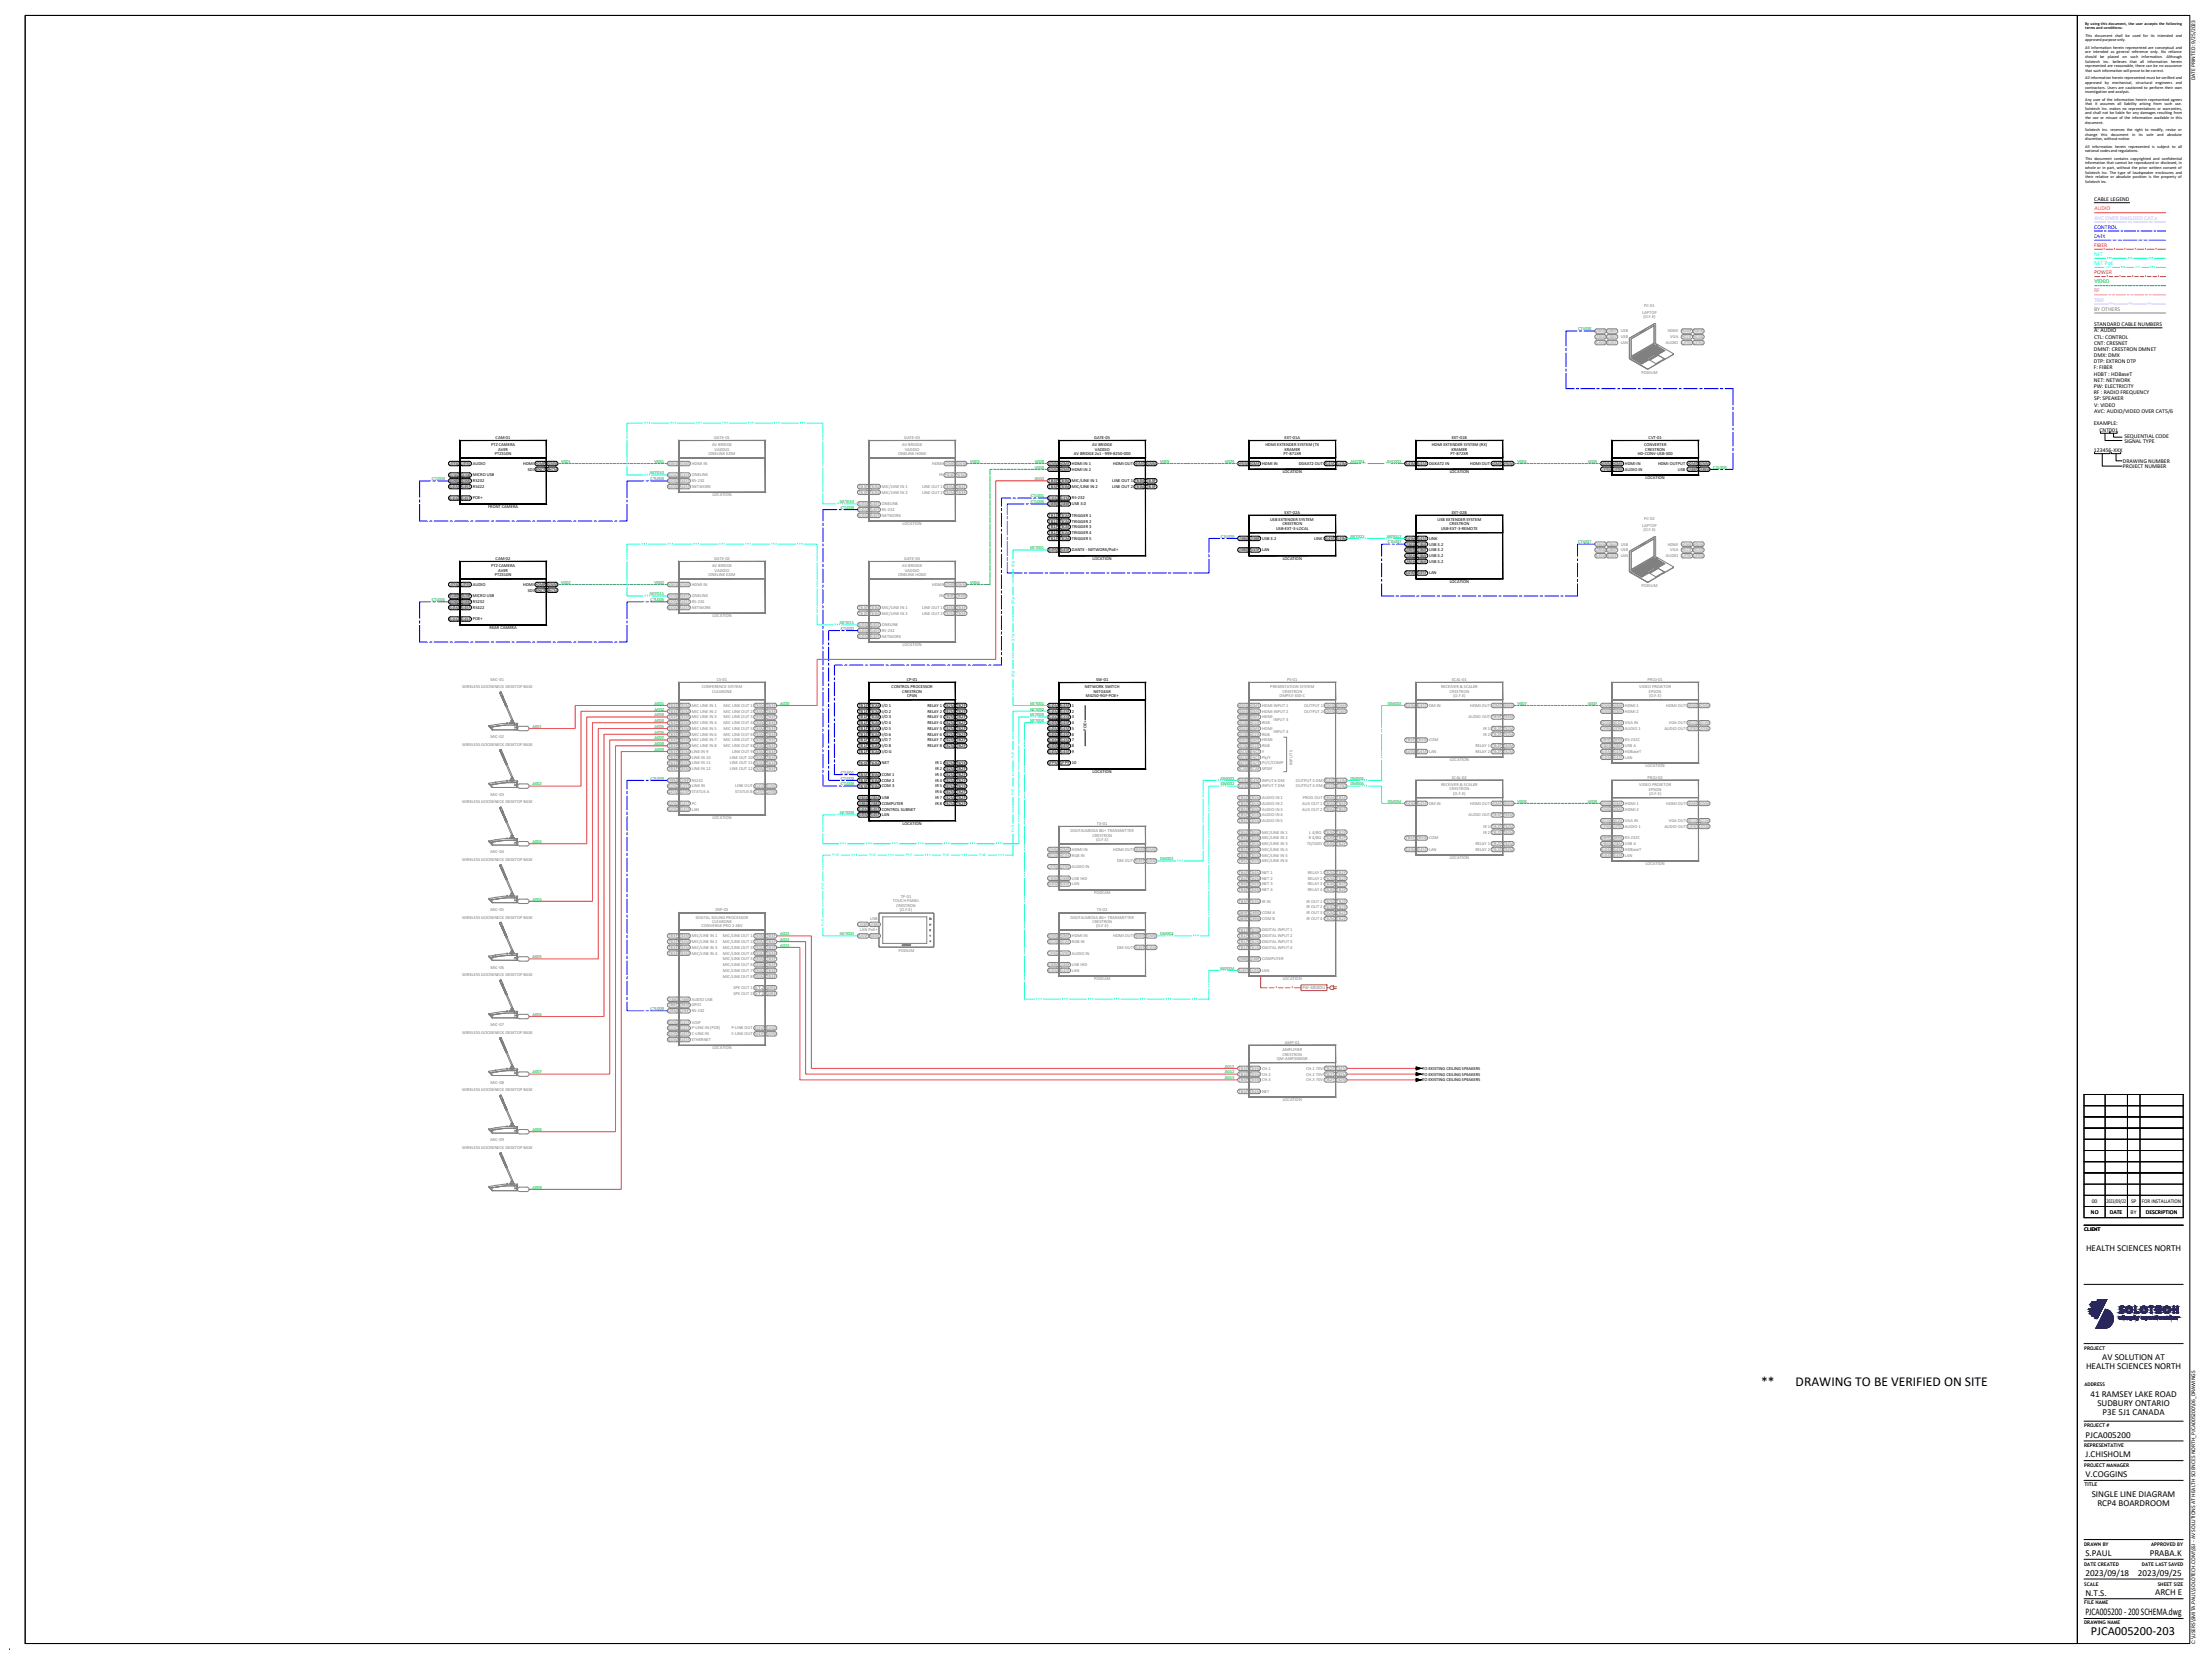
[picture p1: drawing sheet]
<svg xmlns="http://www.w3.org/2000/svg" width="1219mm" height="914mm" viewBox="0 0 1219 914" stroke-linecap="round" stroke-linejoin="round" font-family="sans-serif">
<defs><g id="words">
<g font-size="7.5">
<text x="971" y="764">**</text>
<text x="990" y="764">DRAWING TO BE VERIFIED ON SITE</text>
</g>
<text font-size="6.8" x="1152" y="901">PJCA005200-203</text>
<text font-size="5.6" x="1149" y="890">PJCA005200 - 200 SCHEMA.dwg</text>
<g font-size="5">
<text x="1150" y="689">HEALTH SCIENCES NORTH</text>
<text x="1159" y="750">AV SOLUTION AT</text>
<text x="1150" y="755">HEALTH SCIENCES NORTH</text>
<text x="1152" y="770">41 RAMSEY LAKE ROAD</text>
<text x="1156" y="775">SUDBURY ONTARIO</text>
<text x="1159" y="780">P3E 5J1 CANADA</text>
<text x="1149" y="792">PJCA005200</text>
<text x="1149" y="803">J.CHISHOLM</text>
<text x="1149" y="814">V.COGGINS</text>
<text x="1153" y="825">SINGLE LINE DIAGRAM</text>
<text x="1156" y="830">RCP4 BOARDROOM</text>
<text x="1149" y="858">S.PAUL</text>
<text x="1185" y="858">PRABA.K</text>
<text x="1149" y="869">2023/09/18</text>
<text x="1178" y="869">2023/09/25</text>
<text x="1149" y="879">N.T.S.</text>
<text x="1188" y="879">ARCH E</text>
</g>
<g font-size="3.2">
<text x="1154" y="111">CABLE LEGEND</text>
<text x="1154" y="180">STANDARD CABLE NUMBERS</text>
<text x="1154" y="183">A: AUDIO</text>
<text x="1154" y="187">CTL: CONTROL</text>
<text x="1154" y="190">CNT: CRESNET</text>
<text x="1154" y="193">DMNT: CRESTRON DMNET</text>
<text x="1154" y="197">DMX: DMX</text>
<text x="1154" y="200">DTP: EXTRON DTP</text>
<text x="1154" y="204">F: FIBER</text>
<text x="1154" y="207">HDBT : HDBaseT</text>
<text x="1154" y="210">NET: NETWORK</text>
<text x="1154" y="214">PW: ELECTRICITY</text>
<text x="1154" y="217">RF : RADIO FREQUENCY</text>
<text x="1154" y="221">SP: SPEAKER</text>
<text x="1154" y="224">V: VIDEO</text>
<text x="1154" y="228">AVC: AUDIO/VIDEO OVER CAT5/6</text>
<text x="1154" y="234">EXAMPLE:</text>
<text x="1157" y="238">CNT001</text>
<text x="1171" y="244">SIGNAL TYPE</text>
<text x="1171" y="241">SEQUENTIAL CODE</text>
<text x="1154" y="249">123456-XXX</text>
<text x="1170" y="258">PROJECT NUMBER</text>
<text x="1170" y="255">DRAWING NUMBER</text>
<text x="1153" y="669">NO</text>
<text x="1163" y="669">DATE</text>
<text x="1174" y="669">BY</text>
<text x="1183" y="669">DESCRIPTION</text>
</g>
<text font-size="3.2" fill="#e64040" x="1154" y="116">AUDIO</text>
<text font-size="3.2" fill="#df7fff" x="1154" y="121">AVC OVER SHIELDED CAT.x</text>
<text font-size="3.2" fill="#7f00ff" x="1154" y="131">DMX</text>
<text font-size="3.2" fill="#00f" x="1154" y="126">CONTROL</text>
<text font-size="3.2" fill="#ff7f00" x="1154" y="136">FIBER</text>
<g font-size="3.2" fill="#0ff">
<text x="1154" y="141">NET</text>
<text x="1154" y="146">NET PoE</text>
</g>
<text font-size="3.2" fill="#b88a00" x="1154" y="151">POWER</text>
<text font-size="3.2" fill="#f0f" x="1154" y="161">RF</text>
<text font-size="3.2" fill="#0f0" x="1154" y="156">VIDEO</text>
<text font-size="3.2" fill="#7fbfff" x="1154" y="166">TBD</text>
<text font-size="3.2" fill="#808080" x="1154" y="171">BY OTHERS</text>
<g font-size="3.1">
<text x="1210" y="44" transform="rotate(-90 1210 44)">DATE PRINTED :9/25/2023</text>
<text x="1153" y="663">00</text>
<text x="1161" y="663">2023/09/22</text>
<text x="1175" y="663">SP</text>
<text x="1181" y="663">FOR INSTALLATION</text>
<text x="1210" y="906" transform="rotate(-90 1210 906)">C:\USERS\SMITA.PAUL\SOLOTECH.COM\SSI - AV SOLUTIONS AT HEALTH SCIENCES NORTH_PJCA005200\06_DRAWINGS</text>
</g>
<g font-size="2.7">
<text x="1149" y="679">CLIENT</text>
<text x="1149" y="744">PROJECT</text>
<text x="1149" y="764">ADDRESS</text>
<text x="1149" y="787">PROJECT #</text>
<text x="1149" y="798">REPRESENTATIVE</text>
<text x="1149" y="808">PROJECT MANAGER</text>
<text x="1149" y="819">TITLE</text>
<text x="1149" y="852">DRAWN BY</text>
<text x="1186" y="852">APPROVED BY</text>
<text x="1149" y="863">DATE CREATED</text>
<text x="1181" y="863">DATE LAST SAVED</text>
<text x="1149" y="874">SCALE</text>
<text x="1189" y="874">SHEET SIZE</text>
<text x="1149" y="884">FILE NAME</text>
<text x="1149" y="895">DRAWING NAME</text>
</g>
<g font-size="2.5" fill="#808080">
<text x="905" y="173">LAPTOP</text>
<text x="906" y="169">PC-01</text>
<text x="906" y="175">(O.F.E)</text>
<text x="879" y="183">USBAM USBAF</text>
<text x="893" y="183">USB</text>
<text x="919" y="183">HDMI</text>
<text x="927" y="183">HDMIF HDMIM</text>
<text x="879" y="190">RJ45M RJ45F</text>
<text x="879" y="186">USBAM USBAF</text>
<text x="893" y="190">LAN</text>
<text x="893" y="186">USB</text>
<text x="918" y="190">AUDIO</text>
<text x="921" y="186">VGA</text>
<text x="927" y="190">1/8TRSF 1/8TRSM</text>
<text x="927" y="186">HD15F HD15M</text>
<text x="905" y="206">PODIUM</text>
<text x="392" y="246">AV BRIDGE</text>
<text x="394" y="242">GATE-01</text>
<text x="497" y="246">AV BRIDGE</text>
<text x="498" y="242">GATE-03</text>
<text x="391" y="251">ONELINK EZIM</text>
<text x="394" y="248">VADDIO</text>
<text x="495" y="251">ONELINK HDMI</text>
<text x="499" y="248">VADDIO</text>
<text x="368" y="256">HDMIM</text>
<text x="375" y="256">HDMIF HDMI IN</text>
<text x="514" y="256">HDMI HDMIF</text>
<text x="527" y="256">HDMIM</text>
<text x="368" y="263">RJ45M</text>
<text x="375" y="263">RJ45F ONELINK</text>
<text x="518" y="263">IR TB3F</text>
<text x="527" y="263">TB3M</text>
<text x="368" y="266">RJ45M</text>
<text x="368" y="269">RJ45M</text>
<text x="375" y="266">RJ45F RS-232</text>
<text x="375" y="269">RJ45F NETWORK</text>
<text x="473" y="269">TB3F</text>
<text x="479" y="269">TB3M MIC/LINE IN 1</text>
<text x="508" y="269">LINE OUT 1 TB3M</text>
<text x="527" y="269">TB3F</text>
<text x="393" y="274">LOCATION</text>
<text x="473" y="272">TB3F</text>
<text x="479" y="272">TB3M MIC/LINE IN 2</text>
<text x="508" y="272">LINE OUT 2 TB3M</text>
<text x="527" y="272">TB3F</text>
<text x="473" y="282">RJ45M</text>
<text x="473" y="279">RJ45M</text>
<text x="479" y="282">RJ45F RS-232</text>
<text x="479" y="279">RJ45F ONELINK</text>
<text x="473" y="285">RJ45M</text>
<text x="479" y="285">RJ45F NETWORK</text>
<text x="906" y="286">PC-02</text>
<text x="497" y="289">LOCATION</text>
<text x="905" y="290">LAPTOP</text>
<text x="906" y="293">(O.F.E)</text>
<text x="879" y="301">USBAM USBAF</text>
<text x="879" y="304">USBAM USBAF</text>
<text x="893" y="301">USB</text>
<text x="893" y="304">USB</text>
<text x="919" y="301">HDMI</text>
<text x="921" y="304">VGA</text>
<text x="927" y="301">HDMIF HDMIM</text>
<text x="927" y="304">HD15F HD15M</text>
<text x="394" y="308">GATE-02</text>
<text x="498" y="308">GATE-04</text>
<text x="879" y="307">RJ45M RJ45F</text>
<text x="893" y="307">LAN</text>
<text x="918" y="307">AUDIO</text>
<text x="927" y="307">1/8TRSF 1/8TRSM</text>
<text x="391" y="317">ONELINK EZIM</text>
<text x="392" y="313">AV BRIDGE</text>
<text x="394" y="315">VADDIO</text>
<text x="495" y="317">ONELINK HDMI</text>
<text x="497" y="313">AV BRIDGE</text>
<text x="499" y="315">VADDIO</text>
<text x="368" y="323">HDMIM</text>
<text x="375" y="323">HDMIF HDMI IN</text>
<text x="514" y="323">HDMI HDMIF</text>
<text x="527" y="323">HDMIM</text>
<text x="905" y="324">PODIUM</text>
<text x="368" y="329">RJ45M</text>
<text x="375" y="329">RJ45F ONELINK</text>
<text x="518" y="329">IR TB3F</text>
<text x="527" y="329">TB3M</text>
<text x="368" y="332">RJ45M</text>
<text x="368" y="336">RJ45M</text>
<text x="375" y="332">RJ45F RS-232</text>
<text x="375" y="336">RJ45F NETWORK</text>
<text x="473" y="336">TB3F</text>
<text x="479" y="336">TB3M MIC/LINE IN 1</text>
<text x="508" y="336">LINE OUT 1 TB3M</text>
<text x="527" y="336">TB3F</text>
<text x="393" y="340">LOCATION</text>
<text x="473" y="339">TB3F</text>
<text x="479" y="339">TB3M MIC/LINE IN 2</text>
<text x="508" y="339">LINE OUT 2 TB3M</text>
<text x="527" y="339">TB3F</text>
<text x="473" y="345">RJ45M</text>
<text x="479" y="345">RJ45F ONELINK</text>
<text x="473" y="348">RJ45M</text>
<text x="473" y="352">RJ45M</text>
<text x="479" y="348">RJ45F RS-232</text>
<text x="479" y="352">RJ45F NETWORK</text>
<text x="497" y="356">LOCATION</text>
<text x="270" y="375">MIC-01</text>
<text x="395" y="375">CS-01</text>
<text x="709" y="375">PS-01</text>
<text x="800" y="375">SCAL-01</text>
<text x="908" y="375">PROJ-01</text>
<text x="255" y="379">WIRELESS GOOSENECK DESKTOP BASE</text>
<text x="387" y="379">CONFERENCE SYSTEM</text>
<text x="393" y="382">CLEARONE</text>
<text x="700" y="379">PRESENTATION SYSTEM</text>
<text x="707" y="382">CRESTRON</text>
<text x="794" y="379">RECEIVER &amp; SCALER</text>
<text x="799" y="382">CRESTRON</text>
<text x="904" y="379">VIDEO PROJETOR</text>
<text x="909" y="382">EPSON</text>
<text x="368" y="390">TB3F</text>
<text x="375" y="390">TB3M MIC LINE IN 1</text>
<text x="399" y="390">MIC LINE OUT 1 TB3M</text>
<text x="422" y="390">TB3F</text>
<text x="683" y="390">HDMIM</text>
<text x="689" y="390">HDMIF HDMI INPUT 1</text>
<text x="705" y="384">DMPS3-300-C</text>
<text x="719" y="390">OUTPUT 1 HDMIM</text>
<text x="737" y="390">HDMIF</text>
<text x="775" y="390">RJ45M</text>
<text x="781" y="390">RJ45F DM IN</text>
<text x="801" y="384">(O.F.E)</text>
<text x="810" y="390">HDMI OUT HDMIF</text>
<text x="829" y="390">HDMIM</text>
<text x="883" y="390">HDMIM</text>
<text x="889" y="390">HDMIF HDMI 1</text>
<text x="909" y="384">(O.F.E)</text>
<text x="918" y="390">HDMI OUT HDMIF</text>
<text x="937" y="390">HDMIM</text>
<text x="368" y="393">TB3F</text>
<text x="368" y="396">TB3F</text>
<text x="375" y="393">TB3M MIC LINE IN 2</text>
<text x="375" y="396">TB3M MIC LINE IN 3</text>
<text x="399" y="393">MIC LINE OUT 2 TB3M</text>
<text x="399" y="396">MIC LINE OUT 3 TB3M</text>
<text x="422" y="393">TB3F</text>
<text x="422" y="396">TB3F</text>
<text x="683" y="393">HDMIM</text>
<text x="683" y="396">HDMIM</text>
<text x="689" y="393">HDMIF HDMI INPUT 2</text>
<text x="689" y="396">HDMIF HDMI</text>
<text x="719" y="393">OUTPUT 2 HDMIM</text>
<text x="737" y="393">HDMIF</text>
<text x="809" y="396">AUDIO OUT TB5F</text>
<text x="829" y="396">TB5M</text>
<text x="883" y="393">HDMIM</text>
<text x="889" y="393">HDMIF HDMI 2</text>
<text x="368" y="399">TB3F</text>
<text x="375" y="399">TB3M MIC LINE IN 4</text>
<text x="399" y="399">MIC LINE OUT 4 TB3M</text>
<text x="422" y="399">TB3F</text>
<text x="683" y="399">HD15M</text>
<text x="689" y="399">HD15F RGB</text>
<text x="702" y="398">INPUT 3</text>
<text x="883" y="399">HD15M</text>
<text x="889" y="399">HD15F VGA IN</text>
<text x="920" y="399">VGA OUT HD15F</text>
<text x="937" y="399">HD15M</text>
<text x="270" y="407">MIC-02</text>
<text x="368" y="402">TB3F</text>
<text x="368" y="406">TB3F</text>
<text x="375" y="402">TB3M MIC LINE IN 5</text>
<text x="375" y="406">TB3M MIC LINE IN 6</text>
<text x="399" y="402">MIC LINE OUT 5 TB3M</text>
<text x="399" y="405">MIC LINE OUT 6 TB3M</text>
<text x="422" y="402">TB3F</text>
<text x="422" y="406">TB3F</text>
<text x="683" y="402">HDMIM</text>
<text x="683" y="406">HD15M</text>
<text x="689" y="402">HDMIF HDMI</text>
<text x="689" y="406">HD15F RGB</text>
<text x="702" y="404">INPUT 4</text>
<text x="817" y="405">IR 2 TB2F</text>
<text x="817" y="402">IR 1 TB2F</text>
<text x="829" y="406">TB2M</text>
<text x="829" y="402">TB2M</text>
<text x="883" y="402">1/8TRSM</text>
<text x="889" y="402">1/8TRSF AUDIO 1</text>
<text x="917" y="402">AUDIO OUT 1/8TRSF</text>
<text x="937" y="402">1/8TRSM</text>
<text x="255" y="411">WIRELESS GOOSENECK DESKTOP BASE</text>
<text x="368" y="409">TB3F</text>
<text x="368" y="412">TB3F</text>
<text x="375" y="409">TB3M MIC LINE IN 7</text>
<text x="375" y="412">TB3M MIC LINE IN 8</text>
<text x="399" y="409">MIC LINE OUT 7 TB3M</text>
<text x="399" y="412">MIC LINE OUT 8 TB3M</text>
<text x="422" y="409">TB3F</text>
<text x="422" y="412">TB3F</text>
<text x="683" y="409">HDMIM</text>
<text x="683" y="412">HD15M</text>
<text x="689" y="409">HDMIF HDMI</text>
<text x="689" y="412">HD15F RGB</text>
<text x="775" y="409">TB5F</text>
<text x="781" y="409">TB5M COM</text>
<text x="813" y="412">RELAY 1 TB2F</text>
<text x="829" y="412">TB2M</text>
<text x="883" y="409">DB9F</text>
<text x="883" y="412">USBAM</text>
<text x="889" y="409">DB9M RS-232C</text>
<text x="889" y="412">USBAF USB A</text>
<text x="368" y="415">TB3F</text>
<text x="368" y="418">TB3F</text>
<text x="375" y="415">TB3M LINE IN 9</text>
<text x="375" y="418">TB3M LINE IN 10</text>
<text x="402" y="418">LINE OUT 10 TB3M</text>
<text x="404" y="415">LINE OUT 9 TB3M</text>
<text x="422" y="415">TB3F</text>
<text x="422" y="418">TB3F</text>
<text x="683" y="415">BNCM</text>
<text x="683" y="418">BNCM</text>
<text x="689" y="415">BNCF Y</text>
<text x="689" y="418">BNCF Pb/Y</text>
<text x="775" y="415">RJ45M</text>
<text x="781" y="415">RJ45F LAN</text>
<text x="799" y="420">LOCATION</text>
<text x="813" y="415">RELAY 2 TB2F</text>
<text x="829" y="415">TB2M</text>
<text x="883" y="415">RJ45M</text>
<text x="883" y="418">RJ45M</text>
<text x="889" y="415">RJ45F HDBaseT</text>
<text x="889" y="418">RJ45F LAN</text>
<text x="368" y="421">TB3F</text>
<text x="368" y="425">TB3F</text>
<text x="375" y="421">TB3M LINE IN 11</text>
<text x="375" y="425">TB3M LINE IN 12</text>
<text x="402" y="421">LINE OUT 11 TB3M</text>
<text x="402" y="425">LINE OUT 12 TB3M</text>
<text x="422" y="421">TB3F</text>
<text x="422" y="425">TB3F</text>
<text x="683" y="421">BNCM</text>
<text x="683" y="425">RCAM</text>
<text x="689" y="421">BNCF Pr/C/COMP</text>
<text x="689" y="425">RCAF SPDIF</text>
<text x="712" y="422" transform="rotate(-90 712 422)">INPUT 5</text>
<text x="907" y="423">LOCATION</text>
<text x="368" y="431">D9M</text>
<text x="375" y="431">D9F RS232</text>
<text x="683" y="431">RJ45M</text>
<text x="689" y="431">RJ45F INPUT 6 DM</text>
<text x="714" y="431">OUTPUT 3 DM RJ45F</text>
<text x="737" y="431">RJ45M</text>
<text x="800" y="429">SCAL-02</text>
<text x="908" y="429">PROJ-02</text>
<text x="368" y="437">D25M</text>
<text x="368" y="434">RJ45M</text>
<text x="375" y="437">D25F STATUS A</text>
<text x="375" y="434">RJ45F LINK IN</text>
<text x="405" y="437">STATUS B D25F</text>
<text x="405" y="434">LINK OUT RJ45F</text>
<text x="422" y="437">D25M</text>
<text x="422" y="434">RJ45M</text>
<text x="683" y="434">RJ45M</text>
<text x="689" y="434">RJ45F INPUT 7 DM</text>
<text x="714" y="434">OUTPUT 4 DM RJ45F</text>
<text x="737" y="434">RJ45M</text>
<text x="794" y="433">RECEIVER &amp; SCALER</text>
<text x="799" y="436">CRESTRON</text>
<text x="904" y="433">VIDEO PROJETOR</text>
<text x="909" y="436">EPSON</text>
<text x="255" y="443">WIRELESS GOOSENECK DESKTOP BASE</text>
<text x="270" y="439">MIC-03</text>
<text x="368" y="444">RJ45M</text>
<text x="375" y="444">RJ45F PC</text>
<text x="683" y="440">TB5F</text>
<text x="683" y="444">TB5F</text>
<text x="689" y="440">TB5M AUDIO IN 1</text>
<text x="689" y="444">TB5M AUDIO IN 2</text>
<text x="718" y="444">AUX OUT 1 TB5M</text>
<text x="718" y="440">PROG OUT TB5M</text>
<text x="737" y="440">TB5F</text>
<text x="737" y="444">TB5F</text>
<text x="775" y="444">RJ45M</text>
<text x="781" y="444">RJ45F DM IN</text>
<text x="801" y="438">(O.F.E)</text>
<text x="810" y="444">HDMI OUT HDMIF</text>
<text x="829" y="444">HDMIM</text>
<text x="883" y="444">HDMIM</text>
<text x="889" y="444">HDMIF HDMI 1</text>
<text x="909" y="438">(O.F.E)</text>
<text x="918" y="444">HDMI OUT HDMIF</text>
<text x="937" y="444">HDMIM</text>
<text x="368" y="447">RJ45M</text>
<text x="375" y="447">RJ45F LAN</text>
<text x="683" y="447">TB5F</text>
<text x="683" y="450">TB5F</text>
<text x="689" y="447">TB5M AUDIO IN 3</text>
<text x="689" y="450">TB5M AUDIO IN 4</text>
<text x="718" y="447">AUX OUT 2 TB5M</text>
<text x="737" y="447">TB5F</text>
<text x="809" y="450">AUDIO OUT TB5F</text>
<text x="829" y="450">TB5M</text>
<text x="883" y="447">HDMIM</text>
<text x="889" y="447">HDMIF HDMI 2</text>
<text x="393" y="451">LOCATION</text>
<text x="605" y="455">TX-01</text>
<text x="683" y="453">TB5F</text>
<text x="689" y="453">TB5M AUDIO IN 5</text>
<text x="883" y="453">HD15M</text>
<text x="889" y="453">HD15F VGA IN</text>
<text x="920" y="453">VGA OUT HD15F</text>
<text x="937" y="453">HD15M</text>
<text x="590" y="459">DIGITALMEDIA 8G+ TRANSMITTER</text>
<text x="602" y="461">CRESTRON</text>
<text x="683" y="459">TB5F</text>
<text x="689" y="459">TB5M MIC/LINE IN 1</text>
<text x="722" y="459">L 4/8Ω</text>
<text x="730" y="459">TB2M</text>
<text x="737" y="459">TB2F</text>
<text x="817" y="459">IR 2 TB2F</text>
<text x="817" y="456">IR 1 TB2F</text>
<text x="829" y="459">TB2M</text>
<text x="829" y="456">TB2M</text>
<text x="883" y="456">1/8TRSM</text>
<text x="889" y="456">1/8TRSF AUDIO 1</text>
<text x="917" y="456">AUDIO OUT 1/8TRSF</text>
<text x="937" y="456">1/8TRSM</text>
<text x="604" y="463">(O.F.E)</text>
<text x="683" y="463">TB5F</text>
<text x="683" y="466">TB5F</text>
<text x="689" y="463">TB5M MIC/LINE IN 2</text>
<text x="689" y="466">TB5M MIC/LINE IN 3</text>
<text x="720" y="466">70/100V TB2M</text>
<text x="721" y="463">R 4/8Ω</text>
<text x="730" y="463">TB2M</text>
<text x="737" y="463">TB2F</text>
<text x="737" y="466">TB2F</text>
<text x="775" y="463">TB5F</text>
<text x="781" y="463">TB5M COM</text>
<text x="813" y="466">RELAY 1 TB2F</text>
<text x="829" y="466">TB2M</text>
<text x="883" y="463">DB9F</text>
<text x="883" y="466">USBAM</text>
<text x="889" y="463">DB9M RS-232C</text>
<text x="889" y="466">USBAF USB A</text>
<text x="270" y="470">MIC-04</text>
<text x="578" y="469">HDMIM</text>
<text x="578" y="472">HD15M</text>
<text x="584" y="469">HDMIF HDMI IN</text>
<text x="584" y="472">HD15F RGB IN</text>
<text x="614" y="469">HDMI OUT HDMIF</text>
<text x="632" y="469">HDMIM</text>
<text x="683" y="469">TB5F</text>
<text x="683" y="472">TB5F</text>
<text x="689" y="469">TB5M MIC/LINE IN 4</text>
<text x="689" y="472">TB5M MIC/LINE IN 5</text>
<text x="775" y="469">RJ45M</text>
<text x="781" y="469">RJ45F LAN</text>
<text x="799" y="474">LOCATION</text>
<text x="813" y="469">RELAY 2 TB2F</text>
<text x="829" y="469">TB2M</text>
<text x="883" y="469">RJ45M</text>
<text x="883" y="472">RJ45M</text>
<text x="889" y="469">RJ45F HDBaseT</text>
<text x="889" y="472">RJ45F LAN</text>
<text x="255" y="475">WIRELESS GOOSENECK DESKTOP BASE</text>
<text x="578" y="479">1/8TRSM</text>
<text x="584" y="479">1/8TRSF AUDIO IN</text>
<text x="616" y="475">DM OUT RJ45F</text>
<text x="632" y="475">RJ45M</text>
<text x="683" y="475">TB5F</text>
<text x="689" y="475">TB5M MIC/LINE IN 6</text>
<text x="907" y="477">LOCATION</text>
<text x="578" y="485">USBBM</text>
<text x="584" y="485">USBBF USB HID</text>
<text x="683" y="482">TB4F</text>
<text x="683" y="485">TB4F</text>
<text x="689" y="482">TB4M NET 1</text>
<text x="689" y="485">TB4M NET 2</text>
<text x="721" y="482">RELAY 1 TB2M</text>
<text x="721" y="485">RELAY 2 TB2M</text>
<text x="737" y="482">TB2F</text>
<text x="737" y="485">TB2F</text>
<text x="578" y="488">RJ45M</text>
<text x="584" y="488">RJ45F LAN</text>
<text x="683" y="488">TB4F</text>
<text x="683" y="491">TB4F</text>
<text x="689" y="488">TB4M NET 3</text>
<text x="689" y="491">TB4M NET 4</text>
<text x="721" y="488">RELAY 3 TB2M</text>
<text x="721" y="491">RELAY 4 TB2M</text>
<text x="737" y="488">TB2F</text>
<text x="737" y="491">TB2F</text>
<text x="492" y="497">TOUCH PANEL</text>
<text x="496" y="495">TP-01</text>
<text x="603" y="493">PODIUM</text>
<text x="683" y="498">TB3F</text>
<text x="689" y="498">TB3M IR IN</text>
<text x="720" y="498">IR OUT 1 TB2M</text>
<text x="737" y="498">TB2F</text>
<text x="270" y="502">MIC-05</text>
<text x="394" y="502">DSP-01</text>
<text x="494" y="500">CRESTRON</text>
<text x="496" y="502">(O.F.E)</text>
<text x="605" y="502">TX-02</text>
<text x="683" y="504">DB9F</text>
<text x="689" y="504">DB9M COM A</text>
<text x="720" y="501">IR OUT 2 TB2M</text>
<text x="720" y="504">IR OUT 3 TB2M</text>
<text x="737" y="501">TB2F</text>
<text x="737" y="504">TB2F</text>
<text x="255" y="506">WIRELESS GOOSENECK DESKTOP BASE</text>
<text x="384" y="506">DIGITAL SOUND PROCESSOR</text>
<text x="393" y="509">CLEARONE</text>
<text x="480" y="507">USB</text>
<text x="590" y="506">DIGITALMEDIA 8G+ TRANSMITTER</text>
<text x="602" y="509">CRESTRON</text>
<text x="683" y="507">DB9F</text>
<text x="689" y="507">DB9M COM B</text>
<text x="720" y="507">IR OUT 4 TB2M</text>
<text x="737" y="507">TB2F</text>
<text x="387" y="511">CONVERGE PRO 2 48V</text>
<text x="473" y="510">USBF USBM</text>
<text x="474" y="513">LAN PoE+</text>
<text x="604" y="511">(O.F.E)</text>
<text x="683" y="513">TB1F</text>
<text x="689" y="513">TB1M DIGITAL INPUT 1</text>
<text x="368" y="517">TB3F</text>
<text x="368" y="520">TB3F</text>
<text x="375" y="517">TB3M MIC/LINE IN 1</text>
<text x="375" y="520">TB3M MIC/LINE IN 2</text>
<text x="398" y="517">MIC/LINE OUT 1 TB3M</text>
<text x="398" y="520">MIC/LINE OUT 2 TB3M</text>
<text x="422" y="517">TB3F</text>
<text x="422" y="520">TB3F</text>
<text x="473" y="517">RJ45F RJ45M</text>
<text x="578" y="517">HDMIM</text>
<text x="578" y="520">HD15M</text>
<text x="584" y="517">HDMIF HDMI IN</text>
<text x="584" y="520">HD15F RGB IN</text>
<text x="614" y="517">HDMI OUT HDMIF</text>
<text x="632" y="517">HDMIM</text>
<text x="683" y="517">TB1F</text>
<text x="683" y="520">TB1F</text>
<text x="689" y="517">TB1M DIGITAL INPUT 2</text>
<text x="689" y="520">TB1M DIGITAL INPUT 3</text>
<text x="368" y="523">TB3F</text>
<text x="368" y="526">TB3F</text>
<text x="375" y="523">TB3M MIC/LINE IN 3</text>
<text x="375" y="526">TB3M MIC/LINE IN 4</text>
<text x="398" y="523">MIC/LINE OUT 3 TB3M</text>
<text x="398" y="526">MIC/LINE OUT 4 TB3M</text>
<text x="422" y="523">TB3F</text>
<text x="422" y="526">TB3F</text>
<text x="495" y="525">PODIUM</text>
<text x="578" y="526">1/8TRSM</text>
<text x="584" y="526">1/8TRSF AUDIO IN</text>
<text x="616" y="523">DM OUT RJ45F</text>
<text x="632" y="523">RJ45M</text>
<text x="683" y="523">TB1F</text>
<text x="689" y="523">TB1M DIGITAL INPUT 4</text>
<text x="270" y="534">MIC-06</text>
<text x="398" y="529">MIC/LINE OUT 5 TB3M</text>
<text x="398" y="532">MIC/LINE OUT 6 TB3M</text>
<text x="422" y="529">TB3F</text>
<text x="422" y="533">TB3F</text>
<text x="578" y="533">USBBM</text>
<text x="584" y="533">USBBF USB HID</text>
<text x="683" y="529">USBBM</text>
<text x="689" y="529">USBBF COMPUTER</text>
<text x="255" y="538">WIRELESS GOOSENECK DESKTOP BASE</text>
<text x="398" y="536">MIC/LINE OUT 7 TB3M</text>
<text x="398" y="539">MIC/LINE OUT 8 TB3M</text>
<text x="422" y="536">TB3F</text>
<text x="422" y="539">TB3F</text>
<text x="578" y="536">RJ45M</text>
<text x="584" y="536">RJ45F LAN</text>
<text x="683" y="536">RJ45F</text>
<text x="689" y="536">RJ45M LAN</text>
<text x="404" y="545">SPK OUT 1 ST2</text>
<text x="422" y="545">WIRE</text>
<text x="603" y="540">PODIUM</text>
<text x="707" y="540">LOCATION</text>
<text x="718" y="545">PW-4818DU</text>
<text x="368" y="552">USBBM</text>
<text x="375" y="552">USBBF AUDIO USB</text>
<text x="404" y="548">SPK OUT 2 ST2</text>
<text x="422" y="548">WIRE</text>
<text x="368" y="555">TB6F</text>
<text x="368" y="558">D9M</text>
<text x="375" y="555">TB6M GPIO</text>
<text x="375" y="558">D9F RS-232</text>
<text x="255" y="570">WIRELESS GOOSENECK DESKTOP BASE</text>
<text x="270" y="566">MIC-07</text>
<text x="368" y="567">RJ45M</text>
<text x="368" y="564">RJ45M</text>
<text x="375" y="567">RJ45F P-LINK IN (POE)</text>
<text x="375" y="564">RJ45F VOIP</text>
<text x="403" y="567">P-LINK OUT RJ45F</text>
<text x="422" y="567">RJ45M</text>
<text x="368" y="571">RJ45M</text>
<text x="368" y="574">RJ45M</text>
<text x="375" y="571">RJ45F C-LINK IN</text>
<text x="375" y="574">RJ45F ETHERNET</text>
<text x="403" y="571">C-LINK OUT RJ45F</text>
<text x="422" y="571">RJ45M</text>
<text x="708" y="575">AMP-01</text>
<text x="393" y="578">LOCATION</text>
<text x="707" y="582">CRESTRON</text>
<text x="707" y="579">AMPLIFIER</text>
<text x="704" y="584">QM-AMP3X80SR</text>
<text x="683" y="590">TB3F</text>
<text x="683" y="593">TB3F</text>
<text x="689" y="590">TB3M CH.1</text>
<text x="689" y="593">TB3M CH.2</text>
<text x="720" y="590">CH.1 70V TB2F</text>
<text x="720" y="593">CH.2 70V TB2F</text>
<text x="737" y="590">TB2M</text>
<text x="737" y="593">TB2M</text>
<text x="270" y="597">MIC-08</text>
<text x="683" y="596">TB3F</text>
<text x="689" y="596">TB3M CH.3</text>
<text x="720" y="596">CH.3 70V TB2F</text>
<text x="737" y="596">TB2M</text>
<text x="255" y="602">WIRELESS GOOSENECK DESKTOP BASE</text>
<text x="683" y="602">TB4F</text>
<text x="689" y="602">TB4M NET</text>
<text x="707" y="607">LOCATION</text>
<text x="270" y="629">MIC-09</text>
<text x="255" y="633">WIRELESS GOOSENECK DESKTOP BASE</text>
</g>
<g font-size="2.5" fill="#00b82e">
<text x="870" y="182">CTL008</text>
<text x="309" y="255">V001</text>
<text x="361" y="255">V001</text>
<text x="535" y="255">V003</text>
<text x="570" y="255">V003</text>
<text x="640" y="255">V005</text>
<text x="675" y="255">V005</text>
<text x="744" y="255">AVC001</text>
<text x="764" y="255">AVC001</text>
<text x="836" y="255">V006</text>
<text x="875" y="255">V006</text>
<text x="358" y="261">NET010</text>
<text x="570" y="258">V004</text>
<text x="944" y="258">CTL008</text>
<text x="238" y="265">CTL004</text>
<text x="359" y="265">CTL004</text>
<text x="570" y="265">A010</text>
<text x="568" y="274">CTL001</text>
<text x="463" y="277">NET010</text>
<text x="463" y="281">CTL003</text>
<text x="568" y="277">CTL006</text>
<text x="673" y="296">CTL006</text>
<text x="744" y="296">NET012</text>
<text x="765" y="296">NET012</text>
<text x="765" y="300">CTL007</text>
<text x="870" y="300">CTL007</text>
<text x="568" y="303">NET001</text>
<text x="309" y="322">V002</text>
<text x="361" y="322">V002</text>
<text x="535" y="322">V004</text>
<text x="358" y="328">NET011</text>
<text x="238" y="331">CTL005</text>
<text x="359" y="331">CTL005</text>
<text x="463" y="344">NET011</text>
<text x="463" y="347">CTL002</text>
<text x="361" y="388">A001</text>
<text x="430" y="388">A010</text>
<text x="568" y="388">NET001</text>
<text x="765" y="388">DM003</text>
<text x="836" y="388">V007</text>
<text x="875" y="388">V007</text>
<text x="361" y="392">A002</text>
<text x="361" y="395">A003</text>
<text x="568" y="392">NET002</text>
<text x="568" y="395">NET003</text>
<text x="293" y="401">A001</text>
<text x="361" y="398">A004</text>
<text x="361" y="401">A005</text>
<text x="568" y="398">NET004</text>
<text x="361" y="404">A006</text>
<text x="361" y="408">A007</text>
<text x="361" y="411">A008</text>
<text x="361" y="414">A009</text>
<text x="359" y="430">CTL009</text>
<text x="463" y="427">CTL001</text>
<text x="463" y="430">CTL002</text>
<text x="673" y="430">DM001</text>
<text x="744" y="430">DM003</text>
<text x="293" y="433">A002</text>
<text x="463" y="433">CTL003</text>
<text x="673" y="433">DM002</text>
<text x="744" y="433">DM004</text>
<text x="765" y="442">DM004</text>
<text x="836" y="442">V008</text>
<text x="875" y="442">V008</text>
<text x="463" y="449">NET003</text>
<text x="293" y="465">A003</text>
<text x="640" y="474">DM001</text>
<text x="293" y="496">A004</text>
<text x="430" y="515">A011</text>
<text x="463" y="515">NET002</text>
<text x="640" y="515">DM002</text>
<text x="430" y="519">A012</text>
<text x="430" y="522">A013</text>
<text x="293" y="528">A005</text>
<text x="672" y="535">NET004</text>
<text x="359" y="557">CTL009</text>
<text x="293" y="560">A006</text>
<text x="293" y="592">A007</text>
<text x="675" y="588">A011</text>
<text x="675" y="592">A012</text>
<text x="675" y="595">A013</text>
<text x="293" y="623">A008</text>
<text x="293" y="655">A009</text>
</g>
<g font-size="2.5">
<text x="271" y="246">PTZ CAMERA</text>
<text x="273" y="242">CAM-01</text>
<text x="602" y="246">AV BRIDGE</text>
<text x="603" y="242">GATE-05</text>
<text x="698" y="246">HDMI EXTENDER SYSTEM (TX</text>
<text x="708" y="242">EXT-01A</text>
<text x="789" y="246">HDMI EXTENDER SYSTEM (RX)</text>
<text x="800" y="242">EXT-01B</text>
<text x="906" y="246">CONVERTER</text>
<text x="909" y="242">CVT-01</text>
<text x="273" y="251">PTZ310N</text>
<text x="275" y="248">AVER</text>
<text x="592" y="251">AV BRIDGE 2x1 - 999-8250-000</text>
<text x="603" y="248">VADDIO</text>
<text x="707" y="251">PT-871XR</text>
<text x="708" y="248">KRAMER</text>
<text x="800" y="251">PT-872XR</text>
<text x="800" y="248">KRAMER</text>
<text x="903" y="251">HD-CONV-USB-300</text>
<text x="907" y="248">CRESTRON</text>
<text x="248" y="256">1/8TRSM</text>
<text x="254" y="256">1/8TRSF AUDIO</text>
<text x="288" y="256">HDMI HDMIF</text>
<text x="302" y="256">HDMIM</text>
<text x="578" y="256">HDMIM</text>
<text x="584" y="256">HDMIF HDMI IN 1</text>
<text x="614" y="256">HDMI OUT HDMIF</text>
<text x="632" y="256">HDMIM</text>
<text x="683" y="256">HFMIM</text>
<text x="689" y="256">HDMIF HDMI IN</text>
<text x="716" y="256">DGKAT2 OUT RJ45F</text>
<text x="737" y="256">RJ45M</text>
<text x="775" y="256">RJ45M</text>
<text x="781" y="256">RJ45F DGKAT2 IN</text>
<text x="810" y="256">HDMI OUT HDMIF</text>
<text x="829" y="256">HFMIM</text>
<text x="883" y="256">HDMIM</text>
<text x="889" y="256">HDMIF HDMI IN</text>
<text x="914" y="256">HDMI OUTPUT HDMIF</text>
<text x="937" y="256">HDMIM</text>
<text x="248" y="263">MUSBM</text>
<text x="254" y="263">MUSBF MICRO USB</text>
<text x="291" y="259">SDI BNCF</text>
<text x="302" y="259">BNCM</text>
<text x="578" y="259">HDMIM</text>
<text x="584" y="259">HDMIF HDMI IN 2</text>
<text x="707" y="261">LOCATION</text>
<text x="799" y="261">LOCATION</text>
<text x="883" y="259">1/8TRSM</text>
<text x="889" y="259">1/8TRSF AUDIO IN</text>
<text x="907" y="264">LOCATION</text>
<text x="925" y="259">USB USBBF</text>
<text x="937" y="259">USBBM</text>
<text x="248" y="269">RJ45M</text>
<text x="248" y="266">MDIN8M</text>
<text x="254" y="269">RJ45F RS422</text>
<text x="254" y="266">MDIN8F RS232</text>
<text x="578" y="266">TB3F</text>
<text x="578" y="269">TB3F</text>
<text x="584" y="266">TB3M MIC/LINE IN 1</text>
<text x="584" y="269">TB3M MIC/LINE IN 2</text>
<text x="613" y="266">LINE OUT 1 TB3M</text>
<text x="613" y="269">LINE OUT 2 TB3M</text>
<text x="632" y="266">TB3F</text>
<text x="632" y="269">TB3F</text>
<text x="248" y="275">RJ45M</text>
<text x="254" y="275">RJ45F POE+</text>
<text x="578" y="275">RJ45M</text>
<text x="584" y="275">RJ45F RS-232</text>
<text x="269" y="280">FRONT CAMERA</text>
<text x="578" y="279">USBBM</text>
<text x="584" y="279">USBBF USB 3.0</text>
<text x="578" y="285">TB1F</text>
<text x="584" y="285">TB1M TRIGGER 1</text>
<text x="700" y="287">USB EXTENDER SYSTEM</text>
<text x="708" y="283">EXT-02A</text>
<text x="792" y="287">USB EXTENDER SYSTEM</text>
<text x="800" y="283">EXT-02B</text>
<text x="578" y="288">TB1F</text>
<text x="578" y="291">TB1F</text>
<text x="584" y="288">TB1M TRIGGER 2</text>
<text x="584" y="291">TB1M TRIGGER 3</text>
<text x="703" y="292">USB-EXT-3-LOCAL</text>
<text x="707" y="290">CRESTRON</text>
<text x="794" y="292">USB-EXT-3-REMOTE</text>
<text x="799" y="290">CRESTRON</text>
<text x="578" y="294">TB1F</text>
<text x="578" y="298">TB1F</text>
<text x="584" y="294">TB1M TRIGGER 4</text>
<text x="584" y="298">TB1M TRIGGER 5</text>
<text x="683" y="298">USBBM</text>
<text x="689" y="298">USBBF USB 3.2</text>
<text x="724" y="298">LINK RJ45F</text>
<text x="737" y="298">RJ45M</text>
<text x="775" y="298">RJ45M</text>
<text x="781" y="298">RJ45F LINK</text>
<text x="578" y="304">RJ45M</text>
<text x="584" y="304">RJ45F DANTE - NETWORK/PoE+</text>
<text x="683" y="304">USBBM</text>
<text x="689" y="304">RJ45F LAN</text>
<text x="775" y="301">USBAM</text>
<text x="775" y="304">USBAM</text>
<text x="781" y="301">USBAF USB 3.2</text>
<text x="781" y="304">USBAF USB 3.2</text>
<text x="273" y="308">CAM-02</text>
<text x="602" y="308">LOCATION</text>
<text x="707" y="308">LOCATION</text>
<text x="775" y="307">USBAM</text>
<text x="775" y="310">USBAM</text>
<text x="781" y="307">USBAF USB 3.2</text>
<text x="781" y="310">USBAF USB 3.2</text>
<text x="271" y="313">PTZ CAMERA</text>
<text x="273" y="317">PTZ310N</text>
<text x="275" y="315">AVER</text>
<text x="775" y="317">RJ45M</text>
<text x="781" y="317">RJ45F LAN</text>
<text x="248" y="323">1/8TRSM</text>
<text x="254" y="323">1/8TRSF AUDIO</text>
<text x="288" y="323">HDMI HDMIF</text>
<text x="302" y="323">HDMIM</text>
<text x="799" y="321">LOCATION</text>
<text x="248" y="329">MUSBM</text>
<text x="254" y="329">MUSBF MICRO USB</text>
<text x="291" y="326">SDI BNCF</text>
<text x="302" y="326">BNCM</text>
<text x="248" y="336">RJ45M</text>
<text x="248" y="332">MDIN8M</text>
<text x="254" y="336">RJ45F RS422</text>
<text x="254" y="332">MDIN8F RS232</text>
<text x="248" y="342">RJ45M</text>
<text x="254" y="342">RJ45F POE+</text>
<text x="270" y="347">REAR CAMERA</text>
<text x="500" y="375">CP-01</text>
<text x="604" y="375">SW-01</text>
<text x="491" y="379">CONTROL PROCESSOR</text>
<text x="497" y="382">CRESTRON</text>
<text x="598" y="379">NETWORK SWITCH</text>
<text x="603" y="382">NETGEAR</text>
<text x="473" y="390">TB1F</text>
<text x="479" y="390">TB1M I/O 1</text>
<text x="500" y="384">CP4N</text>
<text x="511" y="390">RELAY 1 TB2M</text>
<text x="527" y="390">TB2F</text>
<text x="578" y="390">RJ45M</text>
<text x="584" y="390">RJ45F 1</text>
<text x="598" y="384">M4250-9GF-POE+</text>
<text x="473" y="393">TB1F</text>
<text x="473" y="396">TB1F</text>
<text x="479" y="393">TB1M I/O 2</text>
<text x="479" y="396">TB1M I/O 3</text>
<text x="511" y="393">RELAY 2 TB2M</text>
<text x="511" y="396">RELAY 3 TB2M</text>
<text x="527" y="393">TB2F</text>
<text x="527" y="396">TB2F</text>
<text x="578" y="393">RJ45M</text>
<text x="584" y="393">RJ45F 2</text>
<text x="473" y="399">TB1F</text>
<text x="479" y="399">TB1M I/O 4</text>
<text x="511" y="399">RELAY 4 TB2M</text>
<text x="527" y="399">TB2F</text>
<text x="578" y="399">RJ45M</text>
<text x="578" y="396">RJ45M</text>
<text x="584" y="399">RJ45F 4</text>
<text x="584" y="396">RJ45F 3</text>
<text x="473" y="402">TB1F</text>
<text x="473" y="406">TB1F</text>
<text x="479" y="402">TB1M I/O 5</text>
<text x="479" y="406">TB1M I/O 6</text>
<text x="511" y="402">RELAY 5 TB2M</text>
<text x="511" y="405">RELAY 6 TB2M</text>
<text x="527" y="402">TB2F</text>
<text x="527" y="406">TB2F</text>
<text x="578" y="406">RJ45M</text>
<text x="578" y="402">RJ45M</text>
<text x="584" y="406">RJ45F 6</text>
<text x="584" y="402">RJ45F 5</text>
<text x="599" y="403" transform="rotate(-90 599 403)">POE+</text>
<text x="473" y="409">TB1F</text>
<text x="473" y="412">TB1F</text>
<text x="479" y="409">TB1M I/O 7</text>
<text x="479" y="412">TB1M I/O 8</text>
<text x="511" y="409">RELAY 7 TB2M</text>
<text x="511" y="412">RELAY 8 TB2M</text>
<text x="527" y="409">TB2F</text>
<text x="527" y="412">TB2F</text>
<text x="578" y="412">RJ45M</text>
<text x="578" y="409">RJ45M</text>
<text x="584" y="412">RJ45F 8</text>
<text x="584" y="409">RJ45F 7</text>
<text x="473" y="415">TB1F</text>
<text x="479" y="415">TB1M I/O G</text>
<text x="578" y="415">RJ45M</text>
<text x="584" y="415">RJ45F 9</text>
<text x="473" y="421">TB4F</text>
<text x="479" y="421">TB4M NET</text>
<text x="515" y="421">IR 1 TB2M</text>
<text x="515" y="425">IR 2 TB2M</text>
<text x="527" y="421">TB2F</text>
<text x="527" y="425">TB2F</text>
<text x="578" y="421">SFPM</text>
<text x="584" y="421">SFPF 10</text>
<text x="602" y="426">LOCATION</text>
<text x="473" y="431">TB3F</text>
<text x="473" y="428">TB5F</text>
<text x="479" y="431">TB3M COM 2</text>
<text x="479" y="428">TB5M COM 1</text>
<text x="515" y="428">IR 3 TB2M</text>
<text x="515" y="431">IR 4 TB2M</text>
<text x="527" y="428">TB2F</text>
<text x="527" y="431">TB2F</text>
<text x="473" y="434">TB3F</text>
<text x="479" y="434">TB3M COM 3</text>
<text x="515" y="434">IR 5 TB2M</text>
<text x="515" y="437">IR 6 TB2M</text>
<text x="527" y="434">TB2F</text>
<text x="527" y="437">TB2F</text>
<text x="473" y="440">USBAM</text>
<text x="473" y="444">USBBM</text>
<text x="479" y="440">USBAF USB</text>
<text x="479" y="444">USBBF COMPUTER</text>
<text x="515" y="440">IR 7 TB2M</text>
<text x="515" y="444">IR 8 TB2M</text>
<text x="527" y="440">TB2F</text>
<text x="527" y="444">TB2F</text>
<text x="473" y="447">RJ45M</text>
<text x="473" y="450">RJ45M</text>
<text x="479" y="447">RJ45F CONTROL SUBNET</text>
<text x="479" y="450">RJ45F LAN</text>
<text x="497" y="455">LOCATION</text>
<text x="784" y="590">TO EXISTING CEILING SPEAKERS</text>
<text x="784" y="593">TO EXISTING CEILING SPEAKERS</text>
<text x="784" y="596">TO EXISTING CEILING SPEAKERS</text>
</g>
<g font-size="2.3">
<text x="1149" y="23">approved purpose only.</text>
<text x="1149" y="20">This document shall be used for its intended and</text>
<text x="1149" y="29">are intended as general reference only. No reliance</text>
<text x="1149" y="27">All information herein represented are conceptual and</text>
<text x="1149" y="32">should</text>
<text x="1149" y="35">Solotech</text>
<text x="1158" y="32">be</text>
<text x="1159" y="35">Inc.</text>
<text x="1162" y="32">placed</text>
<text x="1164" y="35">believes</text>
<text x="1170" y="32">on</text>
<text x="1174" y="35">that</text>
<text x="1174" y="32">such</text>
<text x="1180" y="35">all</text>
<text x="1180" y="32">information.</text>
<text x="1184" y="35">information</text>
<text x="1194" y="32">Although</text>
<text x="1197" y="35">herein</text>
<text x="1149" y="37">represented are reasonable, there can be no assurance</text>
<text x="1149" y="40">that such information will prove to be correct.</text>
<text x="1149" y="46">approved</text>
<text x="1149" y="44">All information herein represented must be verified and</text>
<text x="1160" y="46">by</text>
<text x="1164" y="46">mechanical,</text>
<text x="1177" y="46">structural</text>
<text x="1188" y="46">engineers</text>
<text x="1199" y="46">and</text>
<text x="1149" y="51">investigation and analysis.</text>
<text x="1149" y="49">contractors. Users are cautioned to perform their own</text>
<text x="1149" y="55">Any user of the information herein represented agrees</text>
<text x="1149" y="58">that it assumes all liability arising from such use.</text>
<text x="1149" y="63">and shall not be liable for any damages resulting from</text>
<text x="1149" y="61">Solotech Inc. makes no representations or warranties,</text>
<text x="1149" y="66">the use or misuse of the information available in this</text>
<text x="1149" y="68">document.</text>
<text x="1149" y="75">change</text>
<text x="1149" y="77">discretion, without notice.</text>
<text x="1149" y="72">Solotech Inc. reserves the right to modify, revise or</text>
<text x="1158" y="75">this</text>
<text x="1164" y="75">document</text>
<text x="1175" y="75">in</text>
<text x="1179" y="75">its</text>
<text x="1183" y="75">sole</text>
<text x="1189" y="75">and</text>
<text x="1195" y="75">absolute</text>
<text x="1149" y="84">national codes and regulations.</text>
<text x="1149" y="81">All information herein represented is subject to all</text>
<text x="1149" y="88">This document contains copyrighted and confidential</text>
<text x="1149" y="91">information that cannot be reproduced or disclosed, in</text>
<text x="1149" y="96">Solotech Inc. The type of loudspeaker enclosures and</text>
<text x="1149" y="93">whole or in part, without the prior written consent of</text>
<text x="1149" y="101">Solotech Inc.</text>
<text x="1149" y="98">their relative or absolute position is the property of</text>
</g>
<g font-size="2.3" fill="#0ff">
<text x="558" y="309" transform="rotate(90 558 309)">PoE</text>
<text x="558" y="329" transform="rotate(90 558 329)">PoE</text>
<text x="558" y="350" transform="rotate(90 558 350)">PoE</text>
<text x="558" y="370" transform="rotate(90 558 370)">PoE</text>
<text x="559" y="418" transform="rotate(-90 559 418)">PoE</text>
<text x="559" y="438" transform="rotate(-90 559 438)">PoE</text>
<text x="559" y="458" transform="rotate(-90 559 458)">PoE</text>
<text x="459" y="472">PoE</text>
<text x="479" y="472">PoE</text>
<text x="499" y="472">PoE</text>
<text x="520" y="472">PoE</text>
<text x="540" y="472">PoE</text>
<text x="454" y="490" transform="rotate(-90 454 490)">PoE</text>
<text x="454" y="510" transform="rotate(-90 454 510)">PoE</text>
</g>
<g font-size="2">
<text x="1149" y="14">By using this document, the user accepts the following</text>
<text x="1149" y="16">terms and conditions:</text>
</g>
<g font-size="1.9" fill="#0ff">
<text x="1161" y="148">PoE</text>
<text x="1177" y="148">PoE</text>
</g>
</g></defs>
<!-- layer: SOLO_SL_EQ -->
<g fill="#000" stroke="#000" stroke-width=".55">
<path d="M253 243l1 9zM253 243v9zM254 252h47zM253 252h48z"/>
<path d="M253 252l1 26zM253 252v26zM254 278h47zM253 278h48zM301 252v26zM301 252v26zM301 243v9zM301 243v9zM254 243h47zM253 243h48z"/>
<path d="M584 243v9zM584 243v9zM584 252h47zM584 252h47z"/>
<path d="M584 252v54zM584 252v54zM584 306h47zM584 306h47zM631 252v54zM631 252v54zM631 243v9zM631 243v9zM584 243h47zM584 243h47z"/>
<path d="M688 243l1 9zM688 243v9zM688 252h48zM688 252h48z"/>
<path d="M688 252l1 7zM688 252v7zM688 259h48zM688 259h48zM736 252v7zM736 252v7zM736 243v9zM736 243v9zM689 243h47zM688 243h48z"/>
<path d="M781 243v9zM781 243v9zM781 252h47zM781 252h47z"/>
<path d="M781 252v7zM781 252v7zM781 259h47zM781 259h47zM828 252v7zM828 252v7zM828 243v9zM828 243v9zM781 243h47zM781 243h47z"/>
<path d="M888 243l1 9zM888 243v9zM888 252h48zM888 252h48z"/>
<path d="M888 252l1 10zM888 252v10zM888 262h48zM888 262h48zM936 252v10zM936 252v10zM936 243v9zM936 243v9zM889 243h47zM888 243h48z"/>
<path d="M688 284l1 10zM688 284v10zM688 294h48zM688 294h48z"/>
<path d="M688 294l1 12zM688 294v12zM688 306h48zM688 306h48zM736 294v12zM736 294v12zM736 284v10zM736 284v10zM689 284h47zM688 284h48z"/>
<path d="M781 284v10zM781 284v10zM781 294h47zM781 294h47z"/>
<path d="M781 294v25zM781 294v25zM781 319h47zM781 319h47zM828 294v25zM828 294v25z"/>
<path d="M828 284v10zM828 284v10zM781 284h47zM781 284h47z"/>
<path d="M253 309l1 10zM253 309v10zM254 319h47zM253 319h48z"/>
<path d="M253 319l1 25zM253 319v25zM254 344h47zM253 344h48zM301 319v25zM301 319v25zM301 309v10zM301 309v10zM254 309h47zM253 309h48z"/>
<path d="M584 376v10zM584 376v10zM584 386h47zM584 386h47z"/>
<path d="M479 386v66zM479 386v66zM479 452h48zM479 452h48zM527 386v66zM527 386v66zM479 386h48zM479 386h48zM479 376v10zM479 376v10zM479 376h48zM479 376h48zM527 376v10zM527 376v10z"/>
<path d="M584 386v38zM584 386v38zM584 424h47zM584 424h47zM631 386v38zM631 386v38zM631 376v10zM631 376v10zM584 376h47zM584 376h47z"/>
</g>
<g fill="none" stroke="#000" stroke-width=".55">
<path d="M248 255l4-1a1.2 1.2 0 0 1 2 1 1.4 1.4 0 0 1-2 2h-4a1.2 1.2 0 0 1-1-1 1.2 1.2 0 0 1 1-1zM254 255l5-1a1.2 1.2 0 0 1 1 1 1.2 1.2 0 0 1-1 2h-4a1.2 1.2 0 0 1-1-1 1.2 1.2 0 0 1 0-1zM295 255l5-1a1.2 1.2 0 0 1 1 1 1.2 1.2 0 0 1-1 2h-4a1.2 1.2 0 0 1-1-1 1.2 1.2 0 0 1 0-1zM295 258l5-1a1.2 1.2 0 0 1 1 2 1.2 1.2 0 0 1-1 1h-4a1.2 1.2 0 0 1-1-1 1.2 1.2 0 0 1 0-1zM301 252h.1M302 255l4-1a1.2 1.2 0 0 1 2 1 1.4 1.4 0 0 1-2 2h-4a1.2 1.2 0 0 1-1-1 1.2 1.2 0 0 1 1-1zM302 258l4-1a1.4 1.4 0 0 1 2 2 1.2 1.2 0 0 1-2 1h-4a1.2 1.2 0 0 1-1-1 1.2 1.2 0 0 1 1-1zM578 255l5-1a1.2 1.2 0 0 1 1 1 1.2 1.2 0 0 1-1 2h-4a1.2 1.2 0 0 1-2-1 1.2 1.2 0 0 1 1-1zM578 258l5-1a1.2 1.2 0 0 1 1 2 1.2 1.2 0 0 1-1 1h-4a1.2 1.2 0 0 1-2-1 1.2 1.2 0 0 1 1-1zM584 255l5-1a1.2 1.2 0 0 1 1 1 1.2 1.2 0 0 1-1 2h-4a1.2 1.2 0 0 1-1-1 1.2 1.2 0 0 1 0-1zM584 258l5-1a1.2 1.2 0 0 1 1 2 1.2 1.2 0 0 1-1 1h-4a1.2 1.2 0 0 1-1-1 1.2 1.2 0 0 1 0-1zM625 255l5-1a1.2 1.2 0 0 1 1 1 1.2 1.2 0 0 1-1 2h-4a1.2 1.2 0 0 1-1-1 1.2 1.2 0 0 1 0-1z"/>
<path d="M631 252h.1M632 255l4-1a1.2 1.2 0 0 1 2 1 1.4 1.4 0 0 1-2 2h-3a1.2 1.2 0 0 1-2-1 1.2 1.2 0 0 1 1-1zM683 255l4-1a1.2 1.2 0 0 1 2 1 1.4 1.4 0 0 1-2 2h-4a1.2 1.2 0 0 1-1-1 1.2 1.2 0 0 1 1-1zM689 255l5-1a1.2 1.2 0 0 1 1 1 1.2 1.2 0 0 1-1 2h-5v-1zM730 255l5-1a1.2 1.2 0 0 1 1 1 1.2 1.2 0 0 1-1 2h-4a1.2 1.2 0 0 1-1-1 1.2 1.2 0 0 1 0-1zM736 252h.1M737 255l4-1a1.2 1.2 0 0 1 1 1 1.2 1.2 0 0 1-1 2h-4a1.2 1.2 0 0 1-1-1 1.2 1.2 0 0 1 1-1zM775 255l4-1a1.2 1.2 0 0 1 2 1 1.4 1.4 0 0 1-2 2h-4a1.2 1.2 0 0 1-1-1 1.2 1.2 0 0 1 1-1zM781 255l5-1a1.2 1.2 0 0 1 1 1 1.2 1.2 0 0 1-1 2h-4a1.2 1.2 0 0 1-1-1 1.2 1.2 0 0 1 0-1zM822 255l5-1a1.2 1.2 0 0 1 1 1 1.2 1.2 0 0 1-1 2h-4a1.2 1.2 0 0 1-1-1 1.2 1.2 0 0 1 0-1zM828 252h.1M828 255l5-1a1.2 1.2 0 0 1 2 1 1.4 1.4 0 0 1-2 2h-4l-1-1z"/>
<path d="M883 255l5-1a1.2 1.2 0 0 1 1 1 1.2 1.2 0 0 1-1 2h-5a1.2 1.2 0 0 1 0-2zM883 258l5-1a1.2 1.2 0 0 1 1 2 1.2 1.2 0 0 1-1 1h-5a1.2 1.2 0 0 1 0-2zM894 254a1.2 1.2 0 0 1 1 1 1.2 1.2 0 0 1-1 2M894 257a1.2 1.2 0 0 1 1 2 1.2 1.2 0 0 1-1 1M894 254h-4a1.2 1.2 0 0 0-1 1 1.2 1.2 0 0 0 1 2h4M894 257h-4a1.2 1.2 0 0 0-1 2 1.2 1.2 0 0 0 1 1h4M930 255l5-1a1.2 1.2 0 0 1 1 1 1.2 1.2 0 0 1-1 2h-4a1.2 1.2 0 0 1-1-2zM930 258l5-1a1.2 1.2 0 0 1 1 2 1.2 1.2 0 0 1-1 1h-4a1.2 1.2 0 0 1-1-2zM936 252h.1M937 255l5-1a1.3 1.3 0 0 1 0 1 1.3 1.3 0 0 1 0 2h-5a1.2 1.2 0 0 1 0-2zM937 258l5-1a1.3 1.3 0 0 1 0 2 1.3 1.3 0 0 1 0 1h-5a1.2 1.2 0 0 1 0-2zM248 274l4-1a1.4 1.4 0 0 1 2 2 1.2 1.2 0 0 1-2 1h-4a1.2 1.2 0 0 1-1-1 1.2 1.2 0 0 1 1-1z"/>
<path d="M248 267h4a1.2 1.2 0 0 1 2 1 1.2 1.2 0 0 1-2 1h-4a1.2 1.2 0 0 1-1 0 1.2 1.2 0 0 1 1-2zM248 264h4a1.2 1.2 0 0 1 2 1 1.2 1.2 0 0 1-2 1h-4a1.2 1.2 0 0 1-1-1 1.2 1.2 0 0 1 1-1zM248 261h4a1.2 1.2 0 0 1 2 1 1.2 1.2 0 0 1-2 1h-4a1.2 1.2 0 0 1-1-1 1.2 1.2 0 0 1 1-1zM254 274l5-1a1.2 1.2 0 0 1 1 2 1.2 1.2 0 0 1-1 1h-5v-1zM254 267h5a1.2 1.2 0 0 1 1 1 1.2 1.2 0 0 1-1 1h-4a1.2 1.2 0 0 1-1 0 1.2 1.2 0 0 1 0-2zM254 264h5a1.2 1.2 0 0 1 1 1 1.2 1.2 0 0 1-1 1h-4a1.2 1.2 0 0 1-1-1 1.2 1.2 0 0 1 0-1zM254 261h5a1.2 1.2 0 0 1 1 1 1.2 1.2 0 0 1-1 1h-4a1.2 1.2 0 0 1-1-1 1.2 1.2 0 0 1 0-1zM578 264h5a1.2 1.2 0 0 1 1 1 1.2 1.2 0 0 1-1 1h-4a1.2 1.2 0 0 1-2-1 1.2 1.2 0 0 1 1-1zM578 274l5-1a1.2 1.2 0 0 1 1 2 1.2 1.2 0 0 1-1 1h-4a1.2 1.2 0 0 1-2-1 1.2 1.2 0 0 1 1-1zM578 267h5a1.2 1.2 0 0 1 1 1 1.2 1.2 0 0 1-1 1h-4a1.2 1.2 0 0 1-2 0 1.2 1.2 0 0 1 1-2zM579 276a1.4 1.4 0 0 0-2 2 1.2 1.2 0 0 0 2 1h4a1.2 1.2 0 0 0 1-1 1.2 1.2 0 0 0-1-2M579 277h4"/>
<path d="M584 264h5a1.2 1.2 0 0 1 1 1 1.2 1.2 0 0 1-1 1h-4a1.2 1.2 0 0 1-1-1 1.2 1.2 0 0 1 0-1zM584 274l5-1a1.2 1.2 0 0 1 1 2 1.2 1.2 0 0 1-1 1h-4a1.2 1.2 0 0 1-1-1 1.2 1.2 0 0 1 0-1zM584 267h5a1.2 1.2 0 0 1 1 1 1.2 1.2 0 0 1-1 1h-4a1.2 1.2 0 0 1-1 0 1.2 1.2 0 0 1 0-2zM585 276a1.2 1.2 0 0 0-1 2 1.2 1.2 0 0 0 1 1h4a1.2 1.2 0 0 0 1-1 1.2 1.2 0 0 0-1-2M585 277h4M625 264h5a1.2 1.2 0 0 1 1 1 1.2 1.2 0 0 1-1 1h-4a1.2 1.2 0 0 1-1-1 1.2 1.2 0 0 1 0-1zM625 267h5a1.2 1.2 0 0 1 1 1 1.2 1.2 0 0 1-1 1h-4a1.2 1.2 0 0 1-1 0 1.2 1.2 0 0 1 0-2zM632 264h4a1.2 1.2 0 0 1 2 1 1.2 1.2 0 0 1-2 1h-3a1.2 1.2 0 0 1-2-1 1.2 1.2 0 0 1 1-1zM632 267h4a1.2 1.2 0 0 1 2 1 1.2 1.2 0 0 1-2 1h-3a1.2 1.2 0 0 1-2 0 1.2 1.2 0 0 1 1-2zM578 293l5-1a1.2 1.2 0 0 1 1 2 1.2 1.2 0 0 1-1 1h-5l-1-1zM578 296h5a1.2 1.2 0 0 1 1 1 1.2 1.2 0 0 1-1 1h-5l-1-1zM578 283h5a1.2 1.2 0 0 1 1 1 1.2 1.2 0 0 1-1 1h-4a1.2 1.2 0 0 1-2-1 1.2 1.2 0 0 1 1-1z"/>
<path d="M578 286h5a1.2 1.2 0 0 1 1 1 1.2 1.2 0 0 1-1 1h-4a1.2 1.2 0 0 1-2 0 1.2 1.2 0 0 1 1-2zM578 289h5a1.2 1.2 0 0 1 1 1 1.2 1.2 0 0 1-1 2h-4a1.2 1.2 0 0 1-2-1 1.2 1.2 0 0 1 1-2zM584 283h5a1.2 1.2 0 0 1 1 1 1.2 1.2 0 0 1-1 1h-4l-1-1zM584 287l5-1a1.2 1.2 0 0 1 1 1 1.2 1.2 0 0 1-1 1h-4h-1zM584 289h5a1.2 1.2 0 0 1 1 1 1.2 1.2 0 0 1-1 2h-4a1.2 1.2 0 0 1-1-1 1.2 1.2 0 0 1 0-2zM584 293l5-1a1.2 1.2 0 0 1 1 2 1.2 1.2 0 0 1-1 1h-4a1.2 1.2 0 0 1-1-1 1.2 1.2 0 0 1 0-1zM584 296h5a1.2 1.2 0 0 1 1 1 1.2 1.2 0 0 1-1 1h-4a1.2 1.2 0 0 1-1-1 1.2 1.2 0 0 1 0-1zM683 296h4a1.2 1.2 0 0 1 2 1 1.2 1.2 0 0 1-2 1h-4a1.2 1.2 0 0 1-1-1 1.2 1.2 0 0 1 1-1zM689 296h5a1.2 1.2 0 0 1 1 1 1.2 1.2 0 0 1-1 1h-5v-1zM730 296h5a1.2 1.2 0 0 1 1 1 1.2 1.2 0 0 1-1 1h-4a1.2 1.2 0 0 1-1-1 1.2 1.2 0 0 1 0-1zM736 294h.1M737 296h4a1.2 1.2 0 0 1 1 1 1.2 1.2 0 0 1-1 1h-4a1.2 1.2 0 0 1-1-1 1.2 1.2 0 0 1 1-1z"/>
<path d="M775 299h4a1.2 1.2 0 0 1 2 1 1.2 1.2 0 0 1-2 1h-4a1.2 1.2 0 0 1-1-1 1.2 1.2 0 0 1 1-1zM775 296h4a1.2 1.2 0 0 1 2 1 1.2 1.2 0 0 1-2 1h-4a1.2 1.2 0 0 1-1-1 1.2 1.2 0 0 1 1-1zM781 296h5a1.2 1.2 0 0 1 1 1 1.2 1.2 0 0 1-1 1h-5v-1zM781 299h5a1.2 1.2 0 0 1 1 1 1.2 1.2 0 0 1-1 1h-4a1.2 1.2 0 0 1-1-1 1.2 1.2 0 0 1 0-1zM828 294h.1M301 319h.1M579 302a1.2 1.2 0 0 0-2 1 1.2 1.2 0 0 0 2 1h4a1.2 1.2 0 0 0 1-1 1.2 1.2 0 0 0-1-1M579 302h4M585 302a1.2 1.2 0 0 0-1 1 1.2 1.2 0 0 0 1 1h4a1.2 1.2 0 0 0 1-1 1.2 1.2 0 0 0-1-1M585 302h4M683 302a1.2 1.2 0 0 0-1 1 1.2 1.2 0 0 0 1 1h4a1.2 1.2 0 0 0 2-1 1.2 1.2 0 0 0-2-1M683 302h4"/>
<path d="M690 302a1.2 1.2 0 0 0-2 1 1.2 1.2 0 0 0 2 1h4a1.2 1.2 0 0 0 1-1 1.2 1.2 0 0 0-1-1M690 302h4M775 315h4a1.2 1.2 0 0 1 2 1 1.2 1.2 0 0 1-2 1h-4a1.2 1.2 0 0 1-1-1 1.2 1.2 0 0 1 1-1zM775 305h4a1.2 1.2 0 0 1 2 1 1.4 1.4 0 0 1-2 2h-4a1.2 1.2 0 0 1-1-1 1.2 1.2 0 0 1 1-2zM775 308h4a1.2 1.2 0 0 1 2 1 1.4 1.4 0 0 1-2 2h-4a1.2 1.2 0 0 1-1-1 1.2 1.2 0 0 1 1-2zM775 302a1.2 1.2 0 0 0-1 1 1.2 1.2 0 0 0 1 1h4a1.2 1.2 0 0 0 2-1 1.2 1.2 0 0 0-2-1M775 302h4M781 315h5a1.2 1.2 0 0 1 1 1 1.2 1.2 0 0 1-1 1h-5v-1zM781 306l5-1a1.2 1.2 0 0 1 1 1 1.2 1.2 0 0 1-1 2l-5-1zM781 309l5-1a1.2 1.2 0 0 1 1 1 1.2 1.2 0 0 1-1 2h-5v-1zM782 302a1.2 1.2 0 0 0-1 1 1.2 1.2 0 0 0 1 1h4a1.2 1.2 0 0 0 1-1 1.2 1.2 0 0 0-1-1M782 302h4"/>
<path d="M248 334h4a1.2 1.2 0 0 1 2 1 1.2 1.2 0 0 1-2 1h-4a1.2 1.2 0 0 1-1-1 1.2 1.2 0 0 1 1-1zM248 331l4-1a1.4 1.4 0 0 1 2 2 1.2 1.2 0 0 1-2 1h-4a1.2 1.2 0 0 1-1-1 1.2 1.2 0 0 1 1-1zM248 321h4a1.2 1.2 0 0 1 2 1 1.2 1.2 0 0 1-2 1h-4a1.2 1.2 0 0 1-1 0 1.2 1.2 0 0 1 1-2zM248 327a1.2 1.2 0 0 0-1 2 1.2 1.2 0 0 0 1 1h4a1.2 1.2 0 0 0 2-1 1.4 1.4 0 0 0-2-2M248 327h4M254 334h5a1.2 1.2 0 0 1 1 1 1.2 1.2 0 0 1-1 1h-4a1.2 1.2 0 0 1-1-1 1.2 1.2 0 0 1 0-1zM254 331l5-1a1.2 1.2 0 0 1 1 2 1.2 1.2 0 0 1-1 1h-4a1.2 1.2 0 0 1-1-1 1.2 1.2 0 0 1 0-1zM254 321h5a1.2 1.2 0 0 1 1 1 1.2 1.2 0 0 1-1 1h-4a1.2 1.2 0 0 1-1 0 1.2 1.2 0 0 1 0-2zM255 327a1.2 1.2 0 0 0-1 2 1.2 1.2 0 0 0 1 1h4a1.2 1.2 0 0 0 1-1 1.2 1.2 0 0 0-1-2M255 327h4M295 325l5-1a1.2 1.2 0 0 1 1 1 1.2 1.2 0 0 1-1 2l-4-1h-1zM295 321h5a1.2 1.2 0 0 1 1 1 1.2 1.2 0 0 1-1 1h-4a1.2 1.2 0 0 1-1 0 1.2 1.2 0 0 1 0-2z"/>
<path d="M302 321h4a1.2 1.2 0 0 1 2 1 1.2 1.2 0 0 1-2 1h-4a1.2 1.2 0 0 1-1 0 1.2 1.2 0 0 1 1-2zM302 324h4a1.2 1.2 0 0 1 2 1 1.4 1.4 0 0 1-2 2h-4a1.2 1.2 0 0 1-1-1 1.2 1.2 0 0 1 1-2zM248 340h4a1.2 1.2 0 0 1 2 1 1.2 1.2 0 0 1-2 1h-4a1.2 1.2 0 0 1-1 0 1.2 1.2 0 0 1 1-2zM254 340h5a1.2 1.2 0 0 1 1 1 1.2 1.2 0 0 1-1 1h-4a1.2 1.2 0 0 1-1 0 1.2 1.2 0 0 1 0-2zM473 388h5a1.2 1.2 0 0 1 1 1 1.2 1.2 0 0 1-1 1h-4a1.2 1.2 0 0 1-1-2zM473 391h5a1.2 1.2 0 0 1 1 1 1.2 1.2 0 0 1-1 1h-4a1.2 1.2 0 0 1-1-2zM473 394h5a1.2 1.2 0 0 1 1 1 1.2 1.2 0 0 1-1 1h-4a1.2 1.2 0 0 1-1-2zM473 397h5a1.2 1.2 0 0 1 1 1 1.2 1.2 0 0 1-1 2h-4a1.6 1.6 0 0 1-1-3zM479 388h5a1.2 1.2 0 0 1 1 1 1.2 1.2 0 0 1-1 1h-4a1.2 1.2 0 0 1-1-2zM479 391h5a1.2 1.2 0 0 1 1 1 1.2 1.2 0 0 1-1 1h-4a1.2 1.2 0 0 1-1-2zM479 394h5a1.2 1.2 0 0 1 1 1 1.2 1.2 0 0 1-1 1h-4a1.2 1.2 0 0 1-1-2zM479 397h5a1.2 1.2 0 0 1 1 1 1.2 1.2 0 0 1-1 2h-4a1.6 1.6 0 0 1-1-3z"/>
<path d="M521 388h5a1.2 1.2 0 0 1 1 1 1.2 1.2 0 0 1-1 1h-5a1.2 1.2 0 0 1 0-2zM521 391h5a1.2 1.2 0 0 1 1 1 1.2 1.2 0 0 1-1 1h-5a1.2 1.2 0 0 1 0-2zM521 394h5a1.2 1.2 0 0 1 1 1 1.2 1.2 0 0 1-1 1h-5a1.2 1.2 0 0 1 0-2zM521 397h5a1.2 1.2 0 0 1 1 1 1.2 1.2 0 0 1-1 2h-5a1.5 1.5 0 0 1 0-3zM527 388h5a1.2 1.2 0 0 1 1 1 1.2 1.2 0 0 1-1 1h-4a1.2 1.2 0 0 1-1-2zM527 391h5a1.2 1.2 0 0 1 1 1 1.2 1.2 0 0 1-1 1h-4a1.2 1.2 0 0 1-1-2zM527 394h5a1.2 1.2 0 0 1 1 1 1.2 1.2 0 0 1-1 1h-4a1.2 1.2 0 0 1-1-2zM527 397h5a1.2 1.2 0 0 1 1 1 1.2 1.2 0 0 1-1 2h-4a1.6 1.6 0 0 1-1-3zM578 391h5a1.2 1.2 0 0 1 1 1 1.2 1.2 0 0 1-1 1h-5l-1-1zM578 388h5a1.2 1.2 0 0 1 1 1 1.2 1.2 0 0 1-1 1h-4a1.2 1.2 0 0 1-2-1 1.2 1.2 0 0 1 1-1zM578 394h5a1.2 1.2 0 0 1 1 1 1.2 1.2 0 0 1-1 1h-4a1.2 1.2 0 0 1-2 0 1.2 1.2 0 0 1 1-2zM578 397h5a1.2 1.2 0 0 1 1 1 1.2 1.2 0 0 1-1 2h-4a1.2 1.2 0 0 1-2-1 1.2 1.2 0 0 1 1-2z"/>
<path d="M584 388h5a1.2 1.2 0 0 1 1 1 1.2 1.2 0 0 1-1 1h-4a1.2 1.2 0 0 1-1-1 1.2 1.2 0 0 1 0-1zM584 391h5a1.2 1.2 0 0 1 1 1 1.2 1.2 0 0 1-1 1h-4a1.2 1.2 0 0 1-1-1 1.2 1.2 0 0 1 0-1zM584 394h5a1.2 1.2 0 0 1 1 1 1.2 1.2 0 0 1-1 1h-4a1.2 1.2 0 0 1-1 0 1.2 1.2 0 0 1 0-2zM584 397h5a1.2 1.2 0 0 1 1 1 1.2 1.2 0 0 1-1 2h-4a1.2 1.2 0 0 1-1-1 1.2 1.2 0 0 1 0-2zM598 389v8M631 386h.1M473 401l5-1a1.2 1.2 0 0 1 1 2 1.2 1.2 0 0 1-1 1h-4a1.2 1.2 0 0 1-1-2zM473 407h5a1.2 1.2 0 0 1 1 1 1.2 1.2 0 0 1-1 1h-4a1.2 1.2 0 0 1-1-2zM473 410h5a1.2 1.2 0 0 1 1 1 1.2 1.2 0 0 1-1 1h-4a1.2 1.2 0 0 1-1-2zM473 420l5-1a1.2 1.2 0 0 1 1 2 1.2 1.2 0 0 1-1 1h-4a1.2 1.2 0 0 1-1-2zM473 413h5a1.2 1.2 0 0 1 1 1 1.2 1.2 0 0 1-1 1h-4a1.2 1.2 0 0 1-1-2zM474 403a1.2 1.2 0 0 0-1 2 1.2 1.2 0 0 0 1 1h4a1.2 1.2 0 0 0 1-1 1.2 1.2 0 0 0-1-2"/>
<path d="M474 404h4M479 401l5-1a1.2 1.2 0 0 1 1 2 1.2 1.2 0 0 1-1 1h-4a1.2 1.2 0 0 1-1-2zM479 407h5a1.2 1.2 0 0 1 1 1 1.2 1.2 0 0 1-1 1h-4a1.2 1.2 0 0 1-1-2zM479 410h5a1.2 1.2 0 0 1 1 1 1.2 1.2 0 0 1-1 1h-4a1.2 1.2 0 0 1-1-2zM479 420l5-1a1.2 1.2 0 0 1 1 2 1.2 1.2 0 0 1-1 1h-4a1.2 1.2 0 0 1-1-2zM479 413h5a1.2 1.2 0 0 1 1 1 1.2 1.2 0 0 1-1 1h-4a1.2 1.2 0 0 1-1-2zM480 403a1.2 1.2 0 0 0-1 2 1.2 1.2 0 0 0 1 1h4a1.2 1.2 0 0 0 1-1 1.2 1.2 0 0 0-1-2M480 404h4M521 401l5-1a1.2 1.2 0 0 1 1 2 1.2 1.2 0 0 1-1 1h-5a1.2 1.2 0 0 1 0-2zM521 407h5a1.2 1.2 0 0 1 1 1 1.2 1.2 0 0 1-1 1h-5a1.2 1.2 0 0 1 0-2zM521 410h5a1.2 1.2 0 0 1 1 1 1.2 1.2 0 0 1-1 1h-5a1.2 1.2 0 0 1 0-2zM521 420l5-1a1.2 1.2 0 0 1 1 2 1.2 1.2 0 0 1-1 1h-5a1.2 1.2 0 0 1 0-2z"/>
<path d="M521 403a1.2 1.2 0 0 0-1 2 1.2 1.2 0 0 0 1 1h5a1.2 1.2 0 0 0 1-1 1.2 1.2 0 0 0-1-2M521 404h5M527 401l5-1a1.2 1.2 0 0 1 1 2 1.2 1.2 0 0 1-1 1h-4a1.2 1.2 0 0 1-1-2zM527 407h5a1.2 1.2 0 0 1 1 1 1.2 1.2 0 0 1-1 1h-4a1.2 1.2 0 0 1-1-2zM527 410h5a1.2 1.2 0 0 1 1 1 1.2 1.2 0 0 1-1 1h-4a1.2 1.2 0 0 1-1-2zM527 420l5-1a1.2 1.2 0 0 1 1 2 1.2 1.2 0 0 1-1 1h-4a1.2 1.2 0 0 1-1-2zM528 403a1.2 1.2 0 0 0-1 2 1.2 1.2 0 0 0 1 1h4a1.2 1.2 0 0 0 1-1 1.2 1.2 0 0 0-1-2M528 404h4M578 401l5-1a1.2 1.2 0 0 1 1 2 1.2 1.2 0 0 1-1 1h-4a1.2 1.2 0 0 1-2-1 1.2 1.2 0 0 1 1-1zM578 404h5a1.2 1.2 0 0 1 1 1 1.2 1.2 0 0 1-1 1h-4a1.2 1.2 0 0 1-2-1 1.2 1.2 0 0 1 1-1zM578 407h5a1.2 1.2 0 0 1 1 1 1.2 1.2 0 0 1-1 1h-4a1.2 1.2 0 0 1-2-1 1.2 1.2 0 0 1 1-1zM578 410h5a1.2 1.2 0 0 1 1 1 1.2 1.2 0 0 1-1 1h-4a1.2 1.2 0 0 1-2-1 1.2 1.2 0 0 1 1-1z"/>
<path d="M578 419h5a1.2 1.2 0 0 1 1 1 1.2 1.2 0 0 1-1 2h-4a1.2 1.2 0 0 1-2-1 1.2 1.2 0 0 1 1-2zM578 413h5a1.2 1.2 0 0 1 1 1 1.2 1.2 0 0 1-1 2h-4a1.2 1.2 0 0 1-2-1 1.2 1.2 0 0 1 1-2zM584 401l5-1a1.2 1.2 0 0 1 1 2 1.2 1.2 0 0 1-1 1h-4l-1-1zM584 404h5a1.2 1.2 0 0 1 1 1 1.2 1.2 0 0 1-1 1h-4a1.2 1.2 0 0 1-1-1 1.2 1.2 0 0 1 0-1zM584 407h5a1.2 1.2 0 0 1 1 1 1.2 1.2 0 0 1-1 1h-4a1.2 1.2 0 0 1-1-1 1.2 1.2 0 0 1 0-1zM584 410h5a1.2 1.2 0 0 1 1 1 1.2 1.2 0 0 1-1 1h-4a1.2 1.2 0 0 1-1-1 1.2 1.2 0 0 1 0-1zM584 419h5a1.2 1.2 0 0 1 1 1 1.2 1.2 0 0 1-1 2h-4a1.2 1.2 0 0 1-1-1 1.2 1.2 0 0 1 0-2zM584 413h5a1.2 1.2 0 0 1 1 1 1.2 1.2 0 0 1-1 2h-4a1.2 1.2 0 0 1-1-1 1.2 1.2 0 0 1 0-2zM598 403v8M473 439l5-1a1.2 1.2 0 0 1 1 2 1.2 1.2 0 0 1-1 1h-4a1.2 1.2 0 0 1-1-2zM473 426h5a1.2 1.2 0 0 1 1 1 1.2 1.2 0 0 1-1 1h-4a1.2 1.2 0 0 1-1-2zM473 432h5a1.2 1.2 0 0 1 1 1 1.2 1.2 0 0 1-1 2h-4a1.6 1.6 0 0 1-1-3z"/>
<path d="M474 429a1.2 1.2 0 0 0-1 1 1.2 1.2 0 0 0 1 1h4a1.2 1.2 0 0 0 1-1 1.2 1.2 0 0 0-1-1M474 429h4M479 439l5-1a1.2 1.2 0 0 1 1 2 1.2 1.2 0 0 1-1 1h-4a1.2 1.2 0 0 1-1-2zM479 426h5a1.2 1.2 0 0 1 1 1 1.2 1.2 0 0 1-1 1h-4a1.2 1.2 0 0 1-1-2zM479 432h5a1.2 1.2 0 0 1 1 1 1.2 1.2 0 0 1-1 2h-4a1.6 1.6 0 0 1-1-3zM480 429a1.2 1.2 0 0 0-1 1 1.2 1.2 0 0 0 1 1h4a1.2 1.2 0 0 0 1-1 1.2 1.2 0 0 0-1-1M480 429h4M521 423h5a1.2 1.2 0 0 1 1 1 1.2 1.2 0 0 1-1 1h-5a1.2 1.2 0 0 1 0-2zM521 426h5a1.2 1.2 0 0 1 1 1 1.2 1.2 0 0 1-1 1h-5a1.2 1.2 0 0 1 0-2zM521 432h5a1.2 1.2 0 0 1 1 1 1.2 1.2 0 0 1-1 2h-5a1.5 1.5 0 0 1 0-3zM521 436l5-1a1.2 1.2 0 0 1 1 1 1.2 1.2 0 0 1-1 2h-5a1.2 1.2 0 0 1 0-2zM521 439l5-1a1.2 1.2 0 0 1 1 2 1.2 1.2 0 0 1-1 1h-5a1.2 1.2 0 0 1 0-2z"/>
<path d="M521 429a1.2 1.2 0 0 0-1 1 1.2 1.2 0 0 0 1 1h5a1.2 1.2 0 0 0 1-1 1.2 1.2 0 0 0-1-1M521 429h5M527 423h5a1.2 1.2 0 0 1 1 1 1.2 1.2 0 0 1-1 1h-4a1.2 1.2 0 0 1-1-2zM527 426h5a1.2 1.2 0 0 1 1 1 1.2 1.2 0 0 1-1 1h-4a1.2 1.2 0 0 1-1-2zM527 432h5a1.2 1.2 0 0 1 1 1 1.2 1.2 0 0 1-1 2h-4a1.6 1.6 0 0 1-1-3zM527 436l5-1a1.2 1.2 0 0 1 1 1 1.2 1.2 0 0 1-1 2h-4a1.2 1.2 0 0 1-1-2zM527 439l5-1a1.2 1.2 0 0 1 1 2 1.2 1.2 0 0 1-1 1h-4a1.2 1.2 0 0 1-1-2zM528 429a1.2 1.2 0 0 0-1 1 1.2 1.2 0 0 0 1 1h4a1.2 1.2 0 0 0 1-1 1.2 1.2 0 0 0-1-1M528 429h4M473 445h5a1.2 1.2 0 0 1 1 1 1.2 1.2 0 0 1-1 1h-4a1.2 1.2 0 0 1-1-2zM473 448h5a1.2 1.2 0 0 1 1 1 1.2 1.2 0 0 1-1 1h-4a1.2 1.2 0 0 1-1-2zM473 442h5a1.2 1.2 0 0 1 1 1 1.2 1.2 0 0 1-1 1h-4a1.2 1.2 0 0 1-1-2z"/>
<path d="M479 445h5a1.2 1.2 0 0 1 1 1 1.2 1.2 0 0 1-1 1h-4a1.2 1.2 0 0 1-1-2zM479 448h5a1.2 1.2 0 0 1 1 1 1.2 1.2 0 0 1-1 1h-4a1.2 1.2 0 0 1-1-2zM479 442h5a1.2 1.2 0 0 1 1 1 1.2 1.2 0 0 1-1 1h-4a1.2 1.2 0 0 1-1-2zM521 442h5a1.2 1.2 0 0 1 1 1 1.2 1.2 0 0 1-1 1h-5a1.2 1.2 0 0 1 0-2zM527 442h5a1.2 1.2 0 0 1 1 1 1.2 1.2 0 0 1-1 1h-4a1.2 1.2 0 0 1-1-2z"/>
</g>
<!-- layer: SOLO_FURNISHED BY OTHERS (FBO) -->
<g fill="#808080" stroke="#808080" stroke-width=".55">
<path d="M374 243v9zM374 243v9zM374 252h48zM374 252h48z"/>
<path d="M374 252v19zM374 252v19zM374 271h48zM374 271h48zM422 252v19zM422 252v19zM422 243v9zM422 243v9zM374 243h48zM374 243h48z"/>
<path d="M374 309v10zM374 309v10zM374 319h48zM374 319h48z"/>
<path d="M374 319v19zM374 319v19zM374 338h48zM374 338h48zM422 319v19zM422 319v19zM422 309v10zM422 309v10zM374 309h48zM374 309h48z"/>
<path d="M479 243v9zM479 243v9zM479 252h48zM479 252h48z"/>
<path d="M479 252v35zM479 252v35zM479 287h48zM479 287h48zM527 252v35zM527 252v35zM527 243v9zM527 243v9zM479 243h48zM479 243h48z"/>
<path d="M688 376l1 10zM688 376v10zM688 386h48zM688 386h48z"/>
<path d="M688 386l1 152zM688 386v152zM688 538h48zM688 538h48zM736 386v152zM736 386v152zM736 376v10zM736 376v10zM689 376h47zM688 376h48z"/>
<path d="M479 309v10zM479 309v10zM479 319h48zM479 319h48z"/>
<path d="M479 319v35zM479 319v35zM479 354h48zM479 354h48zM527 319v35zM527 319v35zM527 309v10zM527 309v10zM479 309h48zM479 309h48z"/>
<path d="M584 455v10zM584 455v10zM584 465h47zM584 465h47z"/>
<path d="M584 465v25zM584 465v25zM584 490h47zM584 490h47zM631 465v25zM631 465v25zM631 456v9zM631 456v9zM584 456l47-1zM584 455h47z"/>
<path d="M584 503v10zM584 503v10zM584 513h47zM584 513h47z"/>
<path d="M584 513v25zM584 513v25zM584 538h47zM584 538h47zM631 513v25zM631 513v25zM631 503v10zM631 503v10zM584 503h47zM584 503h47z"/>
<path d="M888 376l1 10zM888 376v10zM888 386h48zM888 386h48z"/>
<path d="M888 386l1 35zM888 386v35zM888 421h48zM888 421h48zM936 386v35zM936 386v35zM936 376v10zM936 376v10zM889 376h47zM888 376h48z"/>
<path d="M888 430l1 10zM888 430v10zM888 440h48zM888 440h48z"/>
<path d="M888 440l1 35zM888 440v35zM888 475h48zM888 475h48zM936 440v35zM936 440v35zM936 430v10zM936 430v10zM889 430h47zM888 430h48z"/>
<path d="M781 376v10zM781 376v10zM781 386h47zM781 386h47z"/>
<path d="M781 386v31zM781 386v31zM781 417h47zM781 417h47zM828 386v31zM828 386v31zM828 376v10zM828 376v10zM781 376h47zM781 376h47z"/>
<path d="M781 430v10zM781 430v10zM781 440h47zM781 440h47z"/>
<path d="M781 440v31zM781 440v31zM781 471h47zM781 471h47zM828 440v31zM828 440v31zM828 430v10zM828 430v10zM781 430h47zM781 430h47z"/>
<path d="M688 576l1 10zM688 576v10zM688 586h48zM688 586h48z"/>
<path d="M688 586l1 19zM688 586v19zM688 605h48zM688 605h48zM736 586v19zM736 586v19zM736 576v10zM736 576v10zM689 576h47zM688 576h48z"/>
<path d="M374 376v10zM374 376v10zM374 386h48zM374 386h48z"/>
<path d="M374 386v63zM374 386v63zM374 449h48zM374 449h48zM422 386v63zM422 386v63zM422 376v10zM422 376v10zM374 376h48zM374 376h48z"/>
<path d="M374 503v10zM374 503v10zM374 513h48zM374 513h48z"/>
<path d="M374 513v63zM374 513v63zM374 576h48zM374 576h48zM422 513v63zM422 513v63zM422 503v10zM422 503v10zM374 503h48zM374 503h48z"/>
</g>
<g fill="none" stroke="#808080" stroke-width=".55">
<path d="M912 179h.1M912 179l-14 7v11M912 178v1M1154 173h40M879 182l5-1a1.2 1.2 0 0 1 1 1 1.2 1.2 0 0 1-1 2h-4a1.2 1.2 0 0 1-1-2zM879 188h5a1.2 1.2 0 0 1 1 1 1.2 1.2 0 0 1-1 1h-4a1.2 1.2 0 0 1-1-2zM879 185l5-1a1.2 1.2 0 0 1 1 2 1.2 1.2 0 0 1-1 1h-4a1.2 1.2 0 0 1-1-2zM886 182l5-1a1.2 1.2 0 0 1 1 1 1.2 1.2 0 0 1-1 2h-5a1.2 1.2 0 0 1 0-2zM886 188h5a1.2 1.2 0 0 1 1 1 1.2 1.2 0 0 1-1 1h-5a1.2 1.2 0 0 1 0-2zM886 185l5-1a1.2 1.2 0 0 1 1 2 1.2 1.2 0 0 1-1 1h-5a1.2 1.2 0 0 1 0-2zM898 197h.1M898 197v1"/>
<path d="M898 198l10 5h1M898 198h.1M899 198l9 5 6-3M899 187l13-7v9l-13 7zM899 196h.1M900 197l12-7 6 3-13 8zM900 197h1zM900 198h.1M900 197v1M901 198v-1l1 1h-1zM901 198h.1M901 196l-1 1"/>
<path d="M901 198h1h-1zM901 196h.1M901 197h1zM901 197h.1M902 197h1l-1 1zM902 198h1l-1 1zM902 198h.1M902 197h.1M902 196h1zM902 196v1M902 199l2-1-1 1zM902 197h2h-1z"/>
<path d="M902 199h.1M903 196h1zM903 196h.1M903 197l1 1h-1zM903 198h1zM903 198h.1M903 197h.1M903 199l2-1 1 1-2 1zM903 196h1h1l-1 1zM903 199h.1M903 196h2l-1 1zM904 195h1z"/>
<path d="M904 197h1h-1zM904 195v1M904 197h1zM904 197h.1M904 198l1-1v1zM904 198h1zM904 198h.1M904 196h.1M904 200l1-1 1 1h-1zM904 200h.1M904 196h2h-1zM904 196h1z"/>
<path d="M904 183h.1M905 197h1h-1zM905 197h.1M905 195h1zM905 195h.1M905 196h.1M905 196v1M905 197h1l-1 1zM905 197h1zM905 199h1v1zM905 199h.1M905 195h1v1z"/>
<path d="M905 198h2l-1 1zM905 198h1zM905 198h.1M905 183h.1M905 196h2h-1zM905 194h2zM905 194h.1M905 194v1M905 182h1M906 200h.1M906 197h1h-1zM906 197h.1"/>
<path d="M906 199h.1M906 195h.1M906 199v-1l1 1h-1zM906 199v-1l1 1zM906 195h1h-1zM906 195h1zM906 198l1-1v1zM906 198h.1M906 198h1zM906 196l1-1 1 1h-1zM906 196h.1M906 196h2h-1z"/>
<path d="M906 194h1zM906 194h.1M906 196h2l-1 1zM906 196v1M906 196h2zM906 198h1M907 194h.1M907 182h.1M907 198h1l-1 1zM907 194h1l-1 1zM907 194h1zM907 196h.1"/>
<path d="M907 197h1l-1 1zM907 197h.1M907 195h1v1zM907 195h.1M907 193h1zM907 193h.1M907 199h.1M907 196h1h1h-1zM907 196h2h-1zM907 198h.1M907 194l1-1 1 1h-1zM907 194h2h-1z"/>
<path d="M908 196h.1M908 198l4-3 1 1-5 2zM908 197v-1l1 1h-1zM908 198h.1M908 197h1zM908 197h.1M908 198l4-3v1l-4 2zM908 196v1M908 195h1zM908 195h.1M908 194h.1M908 194v1"/>
<path d="M908 193h1zM908 193h.1M908 195h1v1zM908 195v1M908 193h2l-1 1zM908 193h2zM909 196h1l-1 1zM909 196h1zM909 196h.1M909 194h1l-1 1zM909 194h.1M909 192h1z"/>
<path d="M909 195h1zM909 192h.1M909 195h.1M909 197h.1M909 193h2h-1zM909 193h.1M909 196l1-1 1 1h-1zM909 196h2h-1zM909 198l5-2 3 2-4 2zM910 194v-1l1 1h-1zM910 194h.1M910 194h1h-1z"/>
<path d="M910 193v1M910 194l1 1h-1zM910 195h.1M910 192h1zM910 192h.1M910 196h.1M910 192h1v1zM910 192v1M910 195h2l-1 1zM910 195h2zM910 193h1h1l-1 1zM910 193h.1"/>
<path d="M910 193h2l-1 1zM911 193h.1M911 194h1zM911 194h1h-1zM911 194h.1M911 191h1zM911 191h.1M911 196h.1M911 192h1zM911 192h.1M911 190h2l9 5-14 8-10-5 13-8M911 190h.1"/>
<path d="M911 195h1zM911 195h.1M911 190l-10 6M911 194v1M911 193l1-1 1 1h-1zM911 193h2h-1zM911 193l2 1h-1zM912 194h.1M912 194h-1M912 193l1 1h-1zM912 191h1zM912 191h.1"/>
<path d="M912 195h.1M912 189v-10l-13 8v10l13-8M912 191h1h1l-2 1zM912 191v1M912 193h.1M912 195h1h1l-1 1zM912 194h1v1zM912 194h1zM912 192h1h1l-1 1zM912 192h2zM912 192h.1M912 193h1h1h-1z"/>
<path d="M912 193h2h-1zM912 189v-11l-14 8v12M912 196h1M912 196h.1M913 193h.1M913 191h.1M913 194h1h-1zM913 194h.1M913 195l1-1v1zM913 192l1-1v1zM913 195h.1M913 192h.1"/>
<path d="M913 192h1zM913 190h.1M913 193l1-1h1l-1 1zM914 192h.1M914 191h.1M914 190h.1M914 195h.1M914 193l1-1 1 1-2 1zM914 193h.1M914 194h.1M914 194h1zM914 200h.1"/>
<path d="M915 194v-1l1 1h-1zM915 194h.1M915 192h.1M916 193h1zM916 193h.1M916 194h.1M917 199h.1M917 193h.1M917 198l-3-2-5 3M918 193l-13 8-5-4M918 193h.1M922 195l-8 5"/>
<path d="M922 195h.1M927 182l5-1a1.2 1.2 0 0 1 1 1 1.2 1.2 0 0 1-1 2h-4a1.2 1.2 0 0 1-1-2zM927 188h5a1.2 1.2 0 0 1 1 1 1.2 1.2 0 0 1-1 1h-4a1.2 1.2 0 0 1-1-2zM927 185l5-1a1.2 1.2 0 0 1 1 2 1.2 1.2 0 0 1-1 1h-4a1.2 1.2 0 0 1-1-2zM933 182l5-1a1.3 1.3 0 0 1 1 1 1.3 1.3 0 0 1-1 2h-4a1.2 1.2 0 0 1-1-2zM933 188h5a1.3 1.3 0 0 1 1 1 1.3 1.3 0 0 1-1 1h-4a1.2 1.2 0 0 1-1-2zM933 185l5-1a1.3 1.3 0 0 1 1 2 1.3 1.3 0 0 1-1 1h-4a1.2 1.2 0 0 1-1-2zM368 255l5-1a1.2 1.2 0 0 1 1 1 1.2 1.2 0 0 1-1 2h-4a1.2 1.2 0 0 1-1-1 1.2 1.2 0 0 1 0-1zM375 255l4-1a1.2 1.2 0 0 1 2 1 1.4 1.4 0 0 1-2 2h-4a1.2 1.2 0 0 1-1-1 1.2 1.2 0 0 1 1-1zM422 252h.1M520 255l5-1a1.2 1.2 0 0 1 2 1 1.4 1.4 0 0 1-2 2h-4l-1-1zM527 252h.1"/>
<path d="M527 255l5-1a1.2 1.2 0 0 1 1 1 1.2 1.2 0 0 1-1 2h-4a1.2 1.2 0 0 1-1-1 1.2 1.2 0 0 1 0-1zM368 264h5a1.2 1.2 0 0 1 1 1 1.2 1.2 0 0 1-1 1h-4a1.2 1.2 0 0 1-1-1 1.2 1.2 0 0 1 0-1zM368 267h5a1.2 1.2 0 0 1 1 1 1.2 1.2 0 0 1-1 1h-4a1.2 1.2 0 0 1-1 0 1.2 1.2 0 0 1 0-2zM368 261h5a1.2 1.2 0 0 1 1 1 1.2 1.2 0 0 1-1 1h-4a1.2 1.2 0 0 1-1-1 1.2 1.2 0 0 1 0-1zM375 264h4a1.2 1.2 0 0 1 2 1 1.2 1.2 0 0 1-2 1h-4a1.2 1.2 0 0 1-1-1 1.2 1.2 0 0 1 1-1zM375 267h4a1.2 1.2 0 0 1 2 1 1.2 1.2 0 0 1-2 1h-4a1.2 1.2 0 0 1-1 0 1.2 1.2 0 0 1 1-2zM375 261h4a1.2 1.2 0 0 1 2 1 1.2 1.2 0 0 1-2 1h-4a1.2 1.2 0 0 1-1-1 1.2 1.2 0 0 1 1-1zM473 267h5a1.2 1.2 0 0 1 1 1 1.2 1.2 0 0 1-1 1h-4a1.2 1.2 0 0 1-1 0 1.2 1.2 0 0 1 0-2zM473 280h5a1.2 1.2 0 0 1 1 1 1.2 1.2 0 0 1-1 1h-4a1.2 1.2 0 0 1-1-1 1.2 1.2 0 0 1 0-1zM473 270h5a1.2 1.2 0 0 1 1 1 1.2 1.2 0 0 1-1 2h-4a1.2 1.2 0 0 1-1-1 1.2 1.2 0 0 1 0-2zM474 276a1.2 1.2 0 0 0-1 2 1.2 1.2 0 0 0 1 1h4a1.2 1.2 0 0 0 1-1 1.2 1.2 0 0 0-1-2M474 277h4"/>
<path d="M479 267h5a1.2 1.2 0 0 1 1 1 1.2 1.2 0 0 1-1 1h-4h-1zM479 271l5-1a1.2 1.2 0 0 1 1 1 1.2 1.2 0 0 1-1 2h-4l-1-1zM480 276a1.2 1.2 0 0 0-1 2 1.2 1.2 0 0 0 1 1h4a1.2 1.2 0 0 0 1-1 1.2 1.2 0 0 0-1-2M480 277h4M520 261h5a1.2 1.2 0 0 1 2 1 1.2 1.2 0 0 1-2 1h-4l-1-1zM521 267h4a1.2 1.2 0 0 1 2 1 1.2 1.2 0 0 1-2 1h-4a1.2 1.2 0 0 1-1 0 1.2 1.2 0 0 1 1-2zM521 270h4a1.2 1.2 0 0 1 2 1 1.4 1.4 0 0 1-2 2h-4a1.2 1.2 0 0 1-1-1 1.2 1.2 0 0 1 1-2zM527 261h5a1.2 1.2 0 0 1 1 1 1.2 1.2 0 0 1-1 1h-4a1.2 1.2 0 0 1-1-1 1.2 1.2 0 0 1 0-1zM527 267h5a1.2 1.2 0 0 1 1 1 1.2 1.2 0 0 1-1 1h-4a1.2 1.2 0 0 1-1 0 1.2 1.2 0 0 1 0-2zM527 270h5a1.2 1.2 0 0 1 1 1 1.2 1.2 0 0 1-1 2h-4a1.2 1.2 0 0 1-1-1 1.2 1.2 0 0 1 0-2zM473 283h5a1.2 1.2 0 0 1 1 1 1.2 1.2 0 0 1-1 1h-5v-1zM479 280h5a1.2 1.2 0 0 1 1 1 1.2 1.2 0 0 1-1 1h-4l-1-1z"/>
<path d="M479 283h5a1.2 1.2 0 0 1 1 1 1.2 1.2 0 0 1-1 1h-4l-1-1zM879 299h5a1.2 1.2 0 0 1 1 1 1.2 1.2 0 0 1-1 1h-4a1.2 1.2 0 0 1-1-2zM886 299h5a1.2 1.2 0 0 1 1 1 1.2 1.2 0 0 1-1 1h-5a1.2 1.2 0 0 1 0-2zM905 300h1M907 299h.1M912 296h.1M912 296l-14 8v11M927 299h5a1.2 1.2 0 0 1 1 1 1.2 1.2 0 0 1-1 1h-4a1.2 1.2 0 0 1-1-2zM933 299h5a1.3 1.3 0 0 1 1 1 1.3 1.3 0 0 1-1 1h-4a1.2 1.2 0 0 1-1-2zM422 319h.1M527 319h.1M879 305h5a1.2 1.2 0 0 1 1 1 1.2 1.2 0 0 1-1 2h-4a1.6 1.6 0 0 1-1-3z"/>
<path d="M880 302a1.2 1.2 0 0 0-1 1 1.2 1.2 0 0 0 1 1h4a1.2 1.2 0 0 0 1-1 1.2 1.2 0 0 0-1-1M880 302h4M886 305h5a1.2 1.2 0 0 1 1 1 1.2 1.2 0 0 1-1 2h-5a1.5 1.5 0 0 1 0-3zM886 302a1.2 1.2 0 0 0-1 1 1.2 1.2 0 0 0 1 1h5a1.2 1.2 0 0 0 1-1 1.2 1.2 0 0 0-1-1M886 302h5M898 315h.1M898 315l10 6h1M899 304l13-7v10l-13 7zM899 314h.1M900 315l12-7 6 3-13 7zM900 315h.1M900 315h1z"/>
<path d="M901 315h1l-1 1zM901 314h.1M901 315h.1M901 314h-1M901 314h1zM901 314v1M902 315h1h-1zM902 316l1-1-1 1zM902 315h.1M902 316h.1M902 314h1zM902 314h.1"/>
<path d="M902 316l2-1v1l-1 1zM902 314h2l-1 1zM903 313h1zM903 313h.1M903 315h1h-1zM903 315h1zM903 315h.1M903 314h.1M903 317l2-1h1l-2 1zM903 314l1-1 1 1h-1zM903 317h.1M903 314h2h-1z"/>
<path d="M903 316h.1M904 313h1zM904 314l1 1h-1zM904 313h.1M904 315h1zM904 315h.1M904 314h.1M904 315h1v1zM904 317h1h1l-1 1zM904 317h.1M904 313h2l-1 1zM904 313h1v1z"/>
<path d="M904 301h.1M904 316h.1M905 314h1h-1zM905 314h.1M905 312h1zM905 312h.1M905 315v-1l1 1h-1zM905 315h1zM905 315h.1M905 313h.1M905 317l1-1v1zM905 317h.1"/>
<path d="M905 313h1zM905 316h2h-1zM905 316h.1M905 316h1zM905 300h.1M905 314h2h-1zM905 312h2zM905 313v1M906 317h.1M906 314h1l-1 1zM906 314h.1M906 312h.1"/>
<path d="M906 316h.1M906 316h1l-1 1zM906 316h1v1zM906 312h1l-1 1zM906 312h1zM906 315h1v1zM906 315h.1M906 313h1h1h-1zM906 313h.1M906 313h2h-1zM906 311h1zM906 311h.1"/>
<path d="M906 314h2h-1zM906 314h2zM906 316h1M907 312h.1M907 316v-1l1 1h-1zM907 316h.1M907 312h1h-1zM907 312h1zM907 314h.1M907 315l1-1v1h-1zM907 315h.1M907 315h1h-1z"/>
<path d="M907 313h1zM907 313h.1M907 311h1zM907 311h.1M907 313h1h1l-1 1zM907 313h2l-1 1zM907 311h1h1l-1 1zM907 311h2l-1 1zM908 313h.1M908 315l4-2h1l-5 3zM908 314h1l-1 1zM908 315h.1"/>
<path d="M908 314h1zM908 314h.1M908 315l4-2-4 3zM908 312h1v1zM908 312h.1M908 312h1zM908 310h1zM908 310h.1M908 313h1zM908 316h.1M908 311h.1M908 311h2h-1z"/>
<path d="M908 311h2zM909 314h1h-1zM909 314h1zM909 314h.1M909 313h.1M909 312l1-1v1h-1zM909 312h.1M909 312h1h-1zM909 311v1M909 311h.1M909 310h1zM909 312h1v1z"/>
<path d="M909 310h.1M909 312v1M909 310h2l-1 1zM909 313h1h1l-1 1zM909 313h2l-1 1zM909 316l5-3 3 2-4 3zM910 311h1l-1 1zM910 311h.1M910 312h.1M910 309h1zM910 312h1h-1zM910 312h1"/>
<path d="M910 309h.1M910 314h.1M910 310h1zM910 310h.1M910 308v1M910 308l-9 6M910 313h2h-1zM910 313h2zM910 313h.1M910 312v1M910 311l1-1 1 1h-1zM910 311h2h-1z"/>
<path d="M911 310h.1M911 311h1zM911 311h1l-1 1zM911 311v1M911 312h.1M911 309h.1M911 309h1zM911 313h.1M911 309h1v1zM911 311h.1M911 308l2-1 9 6-14 8-10-6 13-7M911 308h.1"/>
<path d="M911 312h1zM911 312h1v1zM911 308h-1M911 310h1h1l-1 1zM911 310h2l-1 1zM911 311h2h-1zM912 311h.1M912 311h-1M912 311h1h-1zM912 308h1zM912 308h.1M912 313h.1"/>
<path d="M912 307v-10l-13 7v10l13-7M912 309l1-1 1 1h-2zM912 309h.1M912 313l1-1 1 1h-1zM912 312h1zM912 312h.1M912 311v1M912 310l1-1 1 1h-1zM912 310h2zM912 310h.1M912 309v1M912 310h1l1 1h-1z"/>
<path d="M912 310l2 1h-1zM912 307v-11l-14 8v11M912 313h1M913 310h.1M913 308h.1M913 311h1l-1 1zM913 311h.1M913 312h1v1zM913 309h1v1zM913 312h.1M913 309h.1M913 309h1z"/>
<path d="M913 310l1-1 1 1h-1zM914 310h.1M914 309h.1M914 308h.1M914 313h.1M914 311l1-1h1l-2 1zM914 311h.1M914 312h1zM914 312h.1M915 311h1l-1 1zM915 311h.1M915 310h.1"/>
<path d="M915 312h.1M916 311h1zM916 311h.1M916 310h.1M917 316h.1M917 311h.1M917 315l-3-2-5 3M918 311l-13 7-5-3M918 311h.1M922 313l-14 8-9-6M922 313h.1M927 305h5a1.2 1.2 0 0 1 1 1 1.2 1.2 0 0 1-1 2h-4a1.6 1.6 0 0 1-1-3z"/>
<path d="M928 302a1.2 1.2 0 0 0-1 1 1.2 1.2 0 0 0 1 1h4a1.2 1.2 0 0 0 1-1 1.2 1.2 0 0 0-1-1M928 302h4M933 305h5a1.3 1.3 0 0 1 1 1 1.3 1.3 0 0 1-1 2h-4a1.6 1.6 0 0 1-1-3zM934 302a1.2 1.2 0 0 0-1 1 1.2 1.2 0 0 0 1 1h4a1.3 1.3 0 0 0 1-1 1.3 1.3 0 0 0-1-1M934 302h4M368 321h5a1.2 1.2 0 0 1 1 1 1.2 1.2 0 0 1-1 1h-4a1.2 1.2 0 0 1-1 0 1.2 1.2 0 0 1 0-2zM368 331l5-1a1.2 1.2 0 0 1 1 2 1.2 1.2 0 0 1-1 1h-4a1.2 1.2 0 0 1-1-1 1.2 1.2 0 0 1 0-1zM368 334h5a1.2 1.2 0 0 1 1 1 1.2 1.2 0 0 1-1 1h-4a1.2 1.2 0 0 1-1-1 1.2 1.2 0 0 1 0-1zM369 327a1.2 1.2 0 0 0-1 2 1.2 1.2 0 0 0 1 1h4a1.2 1.2 0 0 0 1-1 1.2 1.2 0 0 0-1-2M369 327h4M375 321h4a1.2 1.2 0 0 1 2 1 1.2 1.2 0 0 1-2 1h-4a1.2 1.2 0 0 1-1 0 1.2 1.2 0 0 1 1-2zM375 331l4-1a1.4 1.4 0 0 1 2 2 1.2 1.2 0 0 1-2 1h-4a1.2 1.2 0 0 1-1-1 1.2 1.2 0 0 1 1-1z"/>
<path d="M375 334h4a1.2 1.2 0 0 1 2 1 1.2 1.2 0 0 1-2 1h-4a1.2 1.2 0 0 1-1-1 1.2 1.2 0 0 1 1-1zM375 327a1.2 1.2 0 0 0-1 2 1.2 1.2 0 0 0 1 1h4a1.2 1.2 0 0 0 2-1 1.4 1.4 0 0 0-2-2M375 327h4M473 334h5a1.2 1.2 0 0 1 1 1 1.2 1.2 0 0 1-1 1h-4a1.2 1.2 0 0 1-1-1 1.2 1.2 0 0 1 0-1zM473 337h5a1.2 1.2 0 0 1 1 1 1.2 1.2 0 0 1-1 1h-4a1.2 1.2 0 0 1-1-1 1.2 1.2 0 0 1 0-1zM479 334h5a1.2 1.2 0 0 1 1 1 1.2 1.2 0 0 1-1 1h-4l-1-1zM479 337h5a1.2 1.2 0 0 1 1 1 1.2 1.2 0 0 1-1 1h-4l-1-1zM520 337h5a1.2 1.2 0 0 1 2 1 1.2 1.2 0 0 1-2 1h-4l-1-1zM521 321h4a1.2 1.2 0 0 1 2 1 1.2 1.2 0 0 1-2 1h-4a1.2 1.2 0 0 1-1 0 1.2 1.2 0 0 1 1-2zM521 334h4a1.2 1.2 0 0 1 2 1 1.2 1.2 0 0 1-2 1h-4a1.2 1.2 0 0 1-1-1 1.2 1.2 0 0 1 1-1zM521 327a1.2 1.2 0 0 0-1 2 1.2 1.2 0 0 0 1 1h4a1.2 1.2 0 0 0 2-1 1.4 1.4 0 0 0-2-2M521 327h4"/>
<path d="M527 321h5a1.2 1.2 0 0 1 1 1 1.2 1.2 0 0 1-1 1h-4a1.2 1.2 0 0 1-1 0 1.2 1.2 0 0 1 0-2zM527 334h5a1.2 1.2 0 0 1 1 1 1.2 1.2 0 0 1-1 1h-4a1.2 1.2 0 0 1-1-1 1.2 1.2 0 0 1 0-1zM527 337h5a1.2 1.2 0 0 1 1 1 1.2 1.2 0 0 1-1 1h-4a1.2 1.2 0 0 1-1-1 1.2 1.2 0 0 1 0-1zM528 327a1.2 1.2 0 0 0-1 2 1.2 1.2 0 0 0 1 1h4a1.2 1.2 0 0 0 1-1 1.2 1.2 0 0 0-1-2M528 327h4M473 347l5-1a1.2 1.2 0 0 1 1 2 1.2 1.2 0 0 1-1 1h-4a1.2 1.2 0 0 1-1-1 1.2 1.2 0 0 1 0-1zM473 350h5a1.2 1.2 0 0 1 1 1 1.2 1.2 0 0 1-1 1h-4a1.2 1.2 0 0 1-1-1 1.2 1.2 0 0 1 0-1zM473 343h5a1.2 1.2 0 0 1 1 1 1.2 1.2 0 0 1-1 2h-4a1.2 1.2 0 0 1-1-1 1.2 1.2 0 0 1 0-2zM479 347l5-1a1.2 1.2 0 0 1 1 2 1.2 1.2 0 0 1-1 1h-4l-1-1zM479 350h5a1.2 1.2 0 0 1 1 1 1.2 1.2 0 0 1-1 1h-4l-1-1zM479 344l5-1a1.2 1.2 0 0 1 1 1 1.2 1.2 0 0 1-1 2h-4l-1-1zM269 400h1"/>
<path d="M269 400h.1M273 399h.1M275 382h1M275 382h.1M276 382h.1M276 382v1M276 383h.1M276 381l-1 1M276 381v1M276 384h1M276 384h.1M276 382h1"/>
<path d="M277 382v1M277 384v1M277 382h-1M277 385h.1M277 385v1M277 383h.1M277 383h-1M277 384h.1M277 386h.1M277 386h1M278 386h-1M278 385h.1"/>
<path d="M278 386h.1M278 385h-1M278 385l-1 1M278 387h.1M278 385v1M278 386v1M278 388h.1M278 387v1M278 387h1M278 388v1M278 389h1M279 387h.1"/>
<path d="M279 387h-1M279 387l-1 1M279 389h.1M279 388h-1M279 387v1M279 400h.1M279 400h-5M279 388h.1M279 389v1M279 390l3 7M279 388l-1 1M279 388v1"/>
<path d="M279 389l3 7M279 399h.1M279 399h1M280 399h.1M281 399h1M281 399h.1M281 398v1M281 398h.1M281 398h1M282 398h.1M282 398h1M282 399h.1"/>
<path d="M282 397h1M282 397v1M282 397h.1M282 399l-13 1M282 399h2M282 399h3v1M282 396l1 1M282 396v1M283 398l1 1M283 397h.1M283 397v1M283 398h.1"/>
<path d="M283 399h.1M283 400h.1M283 400h1M284 400l-14 1M284 399h.1M284 399v1M285 400h.1M285 399h.1M285 399l-1 1M285 400v2M368 391h5a1.2 1.2 0 0 1 1 1 1.2 1.2 0 0 1-1 1h-4l-1-1zM368 388h5a1.2 1.2 0 0 1 1 1 1.2 1.2 0 0 1-1 1h-4a1.2 1.2 0 0 1-1-1 1.2 1.2 0 0 1 0-1z"/>
<path d="M368 394h5a1.2 1.2 0 0 1 1 1 1.2 1.2 0 0 1-1 1h-4a1.2 1.2 0 0 1-1 0 1.2 1.2 0 0 1 0-2zM368 397h5a1.2 1.2 0 0 1 1 1 1.2 1.2 0 0 1-1 2h-4a1.2 1.2 0 0 1-1-1 1.2 1.2 0 0 1 0-2zM374 388h5a1.2 1.2 0 0 1 2 1 1.2 1.2 0 0 1-2 1h-4l-1-1zM375 391h4a1.2 1.2 0 0 1 2 1 1.2 1.2 0 0 1-2 1h-4a1.2 1.2 0 0 1-1-1 1.2 1.2 0 0 1 1-1zM375 394h4a1.2 1.2 0 0 1 2 1 1.2 1.2 0 0 1-2 1h-4a1.2 1.2 0 0 1-1 0 1.2 1.2 0 0 1 1-2zM375 397h4a1.2 1.2 0 0 1 2 1 1.4 1.4 0 0 1-2 2h-4a1.2 1.2 0 0 1-1-1 1.2 1.2 0 0 1 1-2zM416 391h5a1.2 1.2 0 0 1 1 1 1.2 1.2 0 0 1-1 1h-5v-1zM416 388h5a1.2 1.2 0 0 1 1 1 1.2 1.2 0 0 1-1 1h-4a1.2 1.2 0 0 1-1-1 1.2 1.2 0 0 1 0-1zM416 394h5a1.2 1.2 0 0 1 1 1 1.2 1.2 0 0 1-1 1h-4a1.2 1.2 0 0 1-1 0 1.2 1.2 0 0 1 0-2zM416 397h5a1.2 1.2 0 0 1 1 1 1.2 1.2 0 0 1-1 2h-4a1.2 1.2 0 0 1-1-1 1.2 1.2 0 0 1 0-2zM422 386h.1M422 388h5a1.2 1.2 0 0 1 1 1 1.2 1.2 0 0 1-1 1h-4a1.2 1.2 0 0 1-1-1 1.2 1.2 0 0 1 0-1z"/>
<path d="M422 391h5a1.2 1.2 0 0 1 1 1 1.2 1.2 0 0 1-1 1h-4a1.2 1.2 0 0 1-1-1 1.2 1.2 0 0 1 0-1zM422 394h5a1.2 1.2 0 0 1 1 1 1.2 1.2 0 0 1-1 1h-4a1.2 1.2 0 0 1-1 0 1.2 1.2 0 0 1 0-2zM422 397h5a1.2 1.2 0 0 1 1 1 1.2 1.2 0 0 1-1 2h-4a1.2 1.2 0 0 1-1-1 1.2 1.2 0 0 1 0-2zM682 388h5a1.2 1.2 0 0 1 2 1 1.2 1.2 0 0 1-2 1h-4l-1-1zM682 398l5-1a1.2 1.2 0 0 1 2 1 1.4 1.4 0 0 1-2 2h-4l-1-1zM683 391h4a1.2 1.2 0 0 1 2 1 1.2 1.2 0 0 1-2 1h-4a1.2 1.2 0 0 1-1-1 1.2 1.2 0 0 1 1-1zM683 394h4a1.2 1.2 0 0 1 2 1 1.2 1.2 0 0 1-2 1h-4a1.2 1.2 0 0 1-1 0 1.2 1.2 0 0 1 1-2zM689 388h5a1.2 1.2 0 0 1 1 1 1.2 1.2 0 0 1-1 1h-5v-1zM689 391h5a1.2 1.2 0 0 1 1 1 1.2 1.2 0 0 1-1 1h-5v-1zM689 398l5-1a1.2 1.2 0 0 1 1 1 1.2 1.2 0 0 1-1 2h-5v-1zM689 394h5a1.2 1.2 0 0 1 1 1 1.2 1.2 0 0 1-1 1h-4a1.2 1.2 0 0 1-1 0 1.2 1.2 0 0 1 0-2zM730 388h5a1.2 1.2 0 0 1 1 1 1.2 1.2 0 0 1-1 1h-4a1.2 1.2 0 0 1-1-1 1.2 1.2 0 0 1 0-1z"/>
<path d="M730 391h5a1.2 1.2 0 0 1 1 1 1.2 1.2 0 0 1-1 1h-4a1.2 1.2 0 0 1-1-1 1.2 1.2 0 0 1 0-1zM736 386h.1M737 388h4a1.2 1.2 0 0 1 1 1 1.2 1.2 0 0 1-1 1h-4a1.2 1.2 0 0 1-1-1 1.2 1.2 0 0 1 1-1zM737 391h4a1.2 1.2 0 0 1 1 1 1.2 1.2 0 0 1-1 1h-4a1.2 1.2 0 0 1-1-1 1.2 1.2 0 0 1 1-1zM775 388h4a1.2 1.2 0 0 1 2 1 1.2 1.2 0 0 1-2 1h-4a1.2 1.2 0 0 1-1-1 1.2 1.2 0 0 1 1-1zM781 388h5a1.2 1.2 0 0 1 1 1 1.2 1.2 0 0 1-1 1h-5v-1zM822 388h5a1.2 1.2 0 0 1 1 1 1.2 1.2 0 0 1-1 1h-4a1.2 1.2 0 0 1-1-1 1.2 1.2 0 0 1 0-1zM822 394h5a1.2 1.2 0 0 1 1 1 1.2 1.2 0 0 1-1 1h-4a1.2 1.2 0 0 1-1 0 1.2 1.2 0 0 1 0-2zM828 386h.1M828 388h5a1.2 1.2 0 0 1 2 1 1.2 1.2 0 0 1-2 1h-4l-1-1zM828 394h5a1.2 1.2 0 0 1 2 1 1.2 1.2 0 0 1-2 1h-4h-1zM882 388h5a1.2 1.2 0 0 1 2 1 1.2 1.2 0 0 1-2 1h-4l-1-1z"/>
<path d="M882 391h5a1.2 1.2 0 0 1 2 1 1.2 1.2 0 0 1-2 1h-4l-1-1zM883 397h4a1.2 1.2 0 0 1 2 1 1.4 1.4 0 0 1-2 2h-4a1.2 1.2 0 0 1-1-1 1.2 1.2 0 0 1 1-2zM889 388h5a1.2 1.2 0 0 1 1 1 1.2 1.2 0 0 1-1 1h-5v-1zM889 391h5a1.2 1.2 0 0 1 1 1 1.2 1.2 0 0 1-1 1h-5v-1zM889 398l5-1a1.2 1.2 0 0 1 1 1 1.2 1.2 0 0 1-1 2h-5v-1zM930 388h5a1.2 1.2 0 0 1 1 1 1.2 1.2 0 0 1-1 1h-4l-1-1zM930 397h5a1.2 1.2 0 0 1 1 1 1.2 1.2 0 0 1-1 2h-4a1.2 1.2 0 0 1-1-1 1.2 1.2 0 0 1 0-2zM936 386h.1M936 388h5a1.2 1.2 0 0 1 2 1 1.2 1.2 0 0 1-2 1h-4l-1-1zM937 397h4a1.2 1.2 0 0 1 2 1 1.4 1.4 0 0 1-2 2h-4a1.2 1.2 0 0 1-1-1 1.2 1.2 0 0 1 1-2zM270 400v1M270 400h.1"/>
<path d="M270 400l1 2M270 401h.1M271 402h14M271 402h1M272 401h-2M272 402h.1M272 401h.1M272 401h-1v1M274 400l-2 1M274 400h.1M275 400h.1M275 413l1 1"/>
<path d="M275 413h.1M276 414h.1M276 414v1M276 415h.1M276 413h.1M276 413h-1M276 413v1M276 416l1-1v1M276 416h1M276 416h.1M276 414h1M277 414v1"/>
<path d="M277 414h-1M277 416h.1M277 417h.1M277 415h.1M277 415h-1M277 417l1 1M277 418h.1M277 416v1M277 416h1M278 417h-1M278 418h.1M278 416h.1"/>
<path d="M278 416v1M278 416l-1 1M278 418v1M278 418h-1M278 419h.1M278 417h.1M278 417l-1 1M278 417v1M278 419v1M278 420h.1M278 419h1M279 419h.1"/>
<path d="M279 419h-1M279 420h-1M279 419l-1 1M279 419v1M279 420h.1M284 401h1M284 402h.1M285 401h-2M285 401h.1M285 401v1M285 400v1M285 402h-13"/>
<path d="M286 400a1.2 1.2 0 0 0-1 2 1.2 1.2 0 0 0 1 1M287 400h3a1.4 1.4 0 0 1 2 2 1.2 1.2 0 0 1-2 1h-3M368 401l5-1a1.2 1.2 0 0 1 1 2 1.2 1.2 0 0 1-1 1h-4l-1-1zM368 410h5a1.2 1.2 0 0 1 1 1 1.2 1.2 0 0 1-1 1h-4l-1-1zM368 414l5-1a1.2 1.2 0 0 1 1 1 1.2 1.2 0 0 1-1 1h-4h-1zM368 407h5a1.2 1.2 0 0 1 1 1 1.2 1.2 0 0 1-1 1h-4a1.2 1.2 0 0 1-1-1 1.2 1.2 0 0 1 0-1zM368 416h5a1.2 1.2 0 0 1 1 1 1.2 1.2 0 0 1-1 2h-4a1.2 1.2 0 0 1-1-1 1.2 1.2 0 0 1 0-2zM368 420l5-1a1.2 1.2 0 0 1 1 2 1.2 1.2 0 0 1-1 1h-4a1.2 1.2 0 0 1-1-1 1.2 1.2 0 0 1 0-1zM369 403a1.2 1.2 0 0 0-1 2 1.2 1.2 0 0 0 1 1h4a1.2 1.2 0 0 0 1-1 1.2 1.2 0 0 0-1-2M369 404h4M374 401l5-1a1.4 1.4 0 0 1 2 2 1.2 1.2 0 0 1-2 1h-4l-1-1zM374 417l5-1a1.2 1.2 0 0 1 2 1 1.4 1.4 0 0 1-2 2h-4l-1-1z"/>
<path d="M374 420l5-1a1.4 1.4 0 0 1 2 2 1.2 1.2 0 0 1-2 1h-4l-1-1zM375 407h4a1.2 1.2 0 0 1 2 1 1.2 1.2 0 0 1-2 1h-4a1.2 1.2 0 0 1-1-1 1.2 1.2 0 0 1 1-1zM375 410h4a1.2 1.2 0 0 1 2 1 1.2 1.2 0 0 1-2 1h-4a1.2 1.2 0 0 1-1-1 1.2 1.2 0 0 1 1-1zM375 413h4a1.2 1.2 0 0 1 2 1 1.2 1.2 0 0 1-2 1h-4a1.2 1.2 0 0 1-1 0 1.2 1.2 0 0 1 1-2zM375 403a1.2 1.2 0 0 0-1 2 1.2 1.2 0 0 0 1 1h4a1.2 1.2 0 0 0 2-1 1.4 1.4 0 0 0-2-2M375 404h4M416 401l5-1a1.2 1.2 0 0 1 1 2 1.2 1.2 0 0 1-1 1h-5v-1zM416 410h5a1.2 1.2 0 0 1 1 1 1.2 1.2 0 0 1-1 1h-5v-1zM416 414l5-1a1.2 1.2 0 0 1 1 1 1.2 1.2 0 0 1-1 1h-5zM416 407h5a1.2 1.2 0 0 1 1 1 1.2 1.2 0 0 1-1 1h-4a1.2 1.2 0 0 1-1-1 1.2 1.2 0 0 1 0-1zM416 416h5a1.2 1.2 0 0 1 1 1 1.2 1.2 0 0 1-1 2h-4a1.2 1.2 0 0 1-1-1 1.2 1.2 0 0 1 0-2zM416 420l5-1a1.2 1.2 0 0 1 1 2 1.2 1.2 0 0 1-1 1h-4a1.2 1.2 0 0 1-1-1 1.2 1.2 0 0 1 0-1z"/>
<path d="M417 403a1.4 1.4 0 0 0-2 2 1.2 1.2 0 0 0 2 1h4a1.2 1.2 0 0 0 1-1 1.2 1.2 0 0 0-1-2M417 404h4M422 401l5-1a1.2 1.2 0 0 1 1 2 1.2 1.2 0 0 1-1 1h-4l-1-1zM422 420l5-1a1.2 1.2 0 0 1 1 2 1.2 1.2 0 0 1-1 1h-4l-1-1zM422 407h5a1.2 1.2 0 0 1 1 1 1.2 1.2 0 0 1-1 1h-4a1.2 1.2 0 0 1-1-1 1.2 1.2 0 0 1 0-1zM422 410h5a1.2 1.2 0 0 1 1 1 1.2 1.2 0 0 1-1 1h-4a1.2 1.2 0 0 1-1-1 1.2 1.2 0 0 1 0-1zM422 413h5a1.2 1.2 0 0 1 1 1 1.2 1.2 0 0 1-1 1h-4a1.2 1.2 0 0 1-1 0 1.2 1.2 0 0 1 0-2zM422 416h5a1.2 1.2 0 0 1 1 1 1.2 1.2 0 0 1-1 2h-4a1.2 1.2 0 0 1-1-1 1.2 1.2 0 0 1 0-2zM423 403a1.2 1.2 0 0 0-1 2 1.2 1.2 0 0 0 1 1h4a1.2 1.2 0 0 0 1-1 1.2 1.2 0 0 0-1-2M423 404h4M682 414l5-1a1.2 1.2 0 0 1 2 1 1.2 1.2 0 0 1-2 1h-4h-1zM682 420l5-1a1.4 1.4 0 0 1 2 2 1.2 1.2 0 0 1-2 1h-4l-1-1z"/>
<path d="M682 401l5-1a1.4 1.4 0 0 1 2 2 1.2 1.2 0 0 1-2 1h-4l-1-1zM683 416h4a1.2 1.2 0 0 1 2 1 1.4 1.4 0 0 1-2 2h-4a1.2 1.2 0 0 1-1-1 1.2 1.2 0 0 1 1-2zM683 407h4a1.2 1.2 0 0 1 2 1 1.2 1.2 0 0 1-2 1h-4a1.2 1.2 0 0 1-1-1 1.2 1.2 0 0 1 1-1zM683 410h4a1.2 1.2 0 0 1 2 1 1.2 1.2 0 0 1-2 1h-4a1.2 1.2 0 0 1-1-1 1.2 1.2 0 0 1 1-1zM683 403a1.2 1.2 0 0 0-1 2 1.2 1.2 0 0 0 1 1h4a1.2 1.2 0 0 0 2-1 1.4 1.4 0 0 0-2-2M683 404h4M689 414l5-1a1.2 1.2 0 0 1 1 1 1.2 1.2 0 0 1-1 1h-5zM689 417l5-1a1.2 1.2 0 0 1 1 1 1.2 1.2 0 0 1-1 2h-5v-1zM689 420l5-1a1.2 1.2 0 0 1 1 2 1.2 1.2 0 0 1-1 1h-5v-1zM689 401l5-1a1.2 1.2 0 0 1 1 2 1.2 1.2 0 0 1-1 1h-5v-1zM689 410h5a1.2 1.2 0 0 1 1 1 1.2 1.2 0 0 1-1 1h-5v-1zM689 407h5a1.2 1.2 0 0 1 1 1 1.2 1.2 0 0 1-1 1h-4a1.2 1.2 0 0 1-1-1 1.2 1.2 0 0 1 0-1z"/>
<path d="M690 403a1.4 1.4 0 0 0-2 2 1.2 1.2 0 0 0 2 1h4a1.2 1.2 0 0 0 1-1 1.2 1.2 0 0 0-1-2M690 404h4M708 406h1v19h-1M775 413h4a1.2 1.2 0 0 1 2 1 1.2 1.2 0 0 1-2 1h-4a1.2 1.2 0 0 1-1 0 1.2 1.2 0 0 1 1-2zM775 407h4a1.2 1.2 0 0 1 2 1 1.2 1.2 0 0 1-2 1h-4a1.2 1.2 0 0 1-1-1 1.2 1.2 0 0 1 1-1zM781 413h5a1.2 1.2 0 0 1 1 1 1.2 1.2 0 0 1-1 1h-4a1.2 1.2 0 0 1-1 0 1.2 1.2 0 0 1 0-2zM781 407h5a1.2 1.2 0 0 1 1 1 1.2 1.2 0 0 1-1 1h-4a1.2 1.2 0 0 1-1-1 1.2 1.2 0 0 1 0-1zM822 401l5-1a1.2 1.2 0 0 1 1 2 1.2 1.2 0 0 1-1 1h-4a1.2 1.2 0 0 1-1-1 1.2 1.2 0 0 1 0-1zM822 410h5a1.2 1.2 0 0 1 1 1 1.2 1.2 0 0 1-1 1h-4a1.2 1.2 0 0 1-1-1 1.2 1.2 0 0 1 0-1zM822 413h5a1.2 1.2 0 0 1 1 1 1.2 1.2 0 0 1-1 1h-4a1.2 1.2 0 0 1-1 0 1.2 1.2 0 0 1 0-2zM823 403a1.2 1.2 0 0 0-1 2 1.2 1.2 0 0 0 1 1h4a1.2 1.2 0 0 0 1-1 1.2 1.2 0 0 0-1-2M823 404h4"/>
<path d="M828 401l5-1a1.4 1.4 0 0 1 2 2 1.2 1.2 0 0 1-2 1h-4l-1-1zM828 410h5a1.2 1.2 0 0 1 2 1 1.2 1.2 0 0 1-2 1h-4l-1-1zM828 414l5-1a1.2 1.2 0 0 1 2 1 1.2 1.2 0 0 1-2 1h-4h-1zM829 403a1.2 1.2 0 0 0-1 2 1.2 1.2 0 0 0 1 1h4a1.2 1.2 0 0 0 2-1 1.4 1.4 0 0 0-2-2M829 404h4M882 401l5-1a1.4 1.4 0 0 1 2 2 1.2 1.2 0 0 1-2 1h-4l-1-1zM882 410h5a1.2 1.2 0 0 1 2 1 1.2 1.2 0 0 1-2 1h-4l-1-1zM883 413h4a1.2 1.2 0 0 1 2 1 1.2 1.2 0 0 1-2 1h-4a1.2 1.2 0 0 1-1 0 1.2 1.2 0 0 1 1-2zM883 407h4a1.2 1.2 0 0 1 2 1 1.2 1.2 0 0 1-2 1h-4a1.2 1.2 0 0 1-1-1 1.2 1.2 0 0 1 1-1zM883 416h4a1.2 1.2 0 0 1 2 1 1.4 1.4 0 0 1-2 2h-4a1.2 1.2 0 0 1-1-1 1.2 1.2 0 0 1 1-2zM889 414l5-1a1.2 1.2 0 0 1 1 1 1.2 1.2 0 0 1-1 1h-5zM889 401l5-1a1.2 1.2 0 0 1 1 2 1.2 1.2 0 0 1-1 1h-5v-1z"/>
<path d="M889 410h5a1.2 1.2 0 0 1 1 1 1.2 1.2 0 0 1-1 1h-5v-1zM889 417l5-1a1.2 1.2 0 0 1 1 1 1.2 1.2 0 0 1-1 2h-5v-1zM889 407h5a1.2 1.2 0 0 1 1 1 1.2 1.2 0 0 1-1 1h-4a1.2 1.2 0 0 1-1-1 1.2 1.2 0 0 1 0-1zM930 401l5-1a1.2 1.2 0 0 1 1 2 1.2 1.2 0 0 1-1 1h-4l-1-1zM937 401l4-1a1.4 1.4 0 0 1 2 2 1.2 1.2 0 0 1-2 1h-4a1.2 1.2 0 0 1-1-1 1.2 1.2 0 0 1 1-1zM269 432h1M269 432h.1M270 432h.1M270 432l1 2M271 434h14M271 434h1M271 434h.1"/>
<path d="M272 432h-2M272 434h.1M272 434h13M272 432h.1M272 433h-1v1M273 431h.1M274 432h-2M274 432h.1M275 432h.1M278 420h1M278 420l1 1M279 421h.1"/>
<path d="M279 431h.1M279 431l-5 1M279 421l3 7M279 420v1M279 430h.1M279 430h1M280 430h.1M281 430h1M281 430h.1M282 430h.1M282 430h1M282 429h1"/>
<path d="M282 429v1M282 429h.1M282 428v1M282 430l-13 2M282 430h2M282 430h3M282 428l1 1M282 428h.1M283 430h1M283 429h.1M283 429v1M283 430h.1"/>
<path d="M283 431h.1M283 431h1M284 431l-14 1M284 432l1 1M284 430h.1M284 434h.1M284 431h.1M285 433h-2M285 433h.1M285 433v1M285 432h.1M285 432v1"/>
<path d="M285 431h.1M285 431h-1M285 431v1M285 434h.1M285 430h.1M285 431v3M285 430v1M286 432a1.2 1.2 0 0 0-1 1 1.2 1.2 0 0 0 1 2M287 432h3a1.2 1.2 0 0 1 2 1 1.4 1.4 0 0 1-2 2h-3M368 433l5-1a1.2 1.2 0 0 1 1 1 1.2 1.2 0 0 1-1 2l-4-1h-1zM368 423h5a1.2 1.2 0 0 1 1 1 1.2 1.2 0 0 1-1 1h-4a1.2 1.2 0 0 1-1-1 1.2 1.2 0 0 1 0-1zM368 435h5a1.2 1.2 0 0 1 1 1 1.2 1.2 0 0 1-1 2h-4a1.2 1.2 0 0 1-1-1 1.2 1.2 0 0 1 0-2z"/>
<path d="M369 429a1.2 1.2 0 0 0-1 1 1.2 1.2 0 0 0 1 1h4a1.2 1.2 0 0 0 1-1 1.2 1.2 0 0 0-1-1M369 429h4M374 433l5-1a1.2 1.2 0 0 1 2 1 1.4 1.4 0 0 1-2 2l-4-1h-1zM375 423h4a1.2 1.2 0 0 1 2 1 1.2 1.2 0 0 1-2 1h-4a1.2 1.2 0 0 1-1-1 1.2 1.2 0 0 1 1-1zM375 435h4a1.2 1.2 0 0 1 2 1 1.4 1.4 0 0 1-2 2h-4a1.2 1.2 0 0 1-1-1 1.2 1.2 0 0 1 1-2zM375 429a1.2 1.2 0 0 0-1 1 1.2 1.2 0 0 0 1 1h4a1.2 1.2 0 0 0 2-1 1.2 1.2 0 0 0-2-1M375 429h4M416 433l5-1a1.2 1.2 0 0 1 1 1 1.2 1.2 0 0 1-1 2l-5-1zM416 423h5a1.2 1.2 0 0 1 1 1 1.2 1.2 0 0 1-1 1h-4a1.2 1.2 0 0 1-1-1 1.2 1.2 0 0 1 0-1zM416 435h5a1.2 1.2 0 0 1 1 1 1.2 1.2 0 0 1-1 2h-4a1.2 1.2 0 0 1-1-1 1.2 1.2 0 0 1 0-2zM422 433l5-1a1.2 1.2 0 0 1 1 1 1.2 1.2 0 0 1-1 2l-4-1h-1zM422 423h5a1.2 1.2 0 0 1 1 1 1.2 1.2 0 0 1-1 1h-4a1.2 1.2 0 0 1-1-1 1.2 1.2 0 0 1 0-1z"/>
<path d="M422 435h5a1.2 1.2 0 0 1 1 1 1.2 1.2 0 0 1-1 2h-4a1.2 1.2 0 0 1-1-1 1.2 1.2 0 0 1 0-2zM682 433l5-1a1.2 1.2 0 0 1 2 1 1.4 1.4 0 0 1-2 2l-4-1h-1zM683 439l4-1a1.4 1.4 0 0 1 2 2 1.2 1.2 0 0 1-2 1h-4a1.2 1.2 0 0 1-1-1 1.2 1.2 0 0 1 1-1zM683 423h4a1.2 1.2 0 0 1 2 1 1.2 1.2 0 0 1-2 1h-4a1.2 1.2 0 0 1-1-1 1.2 1.2 0 0 1 1-1zM683 429a1.2 1.2 0 0 0-1 1 1.2 1.2 0 0 0 1 1h4a1.2 1.2 0 0 0 2-1 1.2 1.2 0 0 0-2-1M683 429h4M689 439l5-1a1.2 1.2 0 0 1 1 2 1.2 1.2 0 0 1-1 1h-5v-1zM689 433l5-1a1.2 1.2 0 0 1 1 1 1.2 1.2 0 0 1-1 2l-5-1zM689 423h5a1.2 1.2 0 0 1 1 1 1.2 1.2 0 0 1-1 1h-5v-1zM690 429a1.2 1.2 0 0 0-2 1 1.2 1.2 0 0 0 2 1h4a1.2 1.2 0 0 0 1-1 1.2 1.2 0 0 0-1-1M690 429h4M730 432h5a1.2 1.2 0 0 1 1 1 1.2 1.2 0 0 1-1 2h-4a1.2 1.2 0 0 1-1-1 1.2 1.2 0 0 1 0-2z"/>
<path d="M730 439l5-1a1.2 1.2 0 0 1 1 2 1.2 1.2 0 0 1-1 1h-4a1.2 1.2 0 0 1-1-1 1.2 1.2 0 0 1 0-1zM731 429a1.2 1.2 0 0 0-1 1 1.2 1.2 0 0 0 1 1h4a1.2 1.2 0 0 0 1-1 1.2 1.2 0 0 0-1-1M731 429h4M737 432h4a1.2 1.2 0 0 1 1 1 1.2 1.2 0 0 1-1 2h-4a1.2 1.2 0 0 1-1-1 1.2 1.2 0 0 1 1-2zM737 439l4-1a1.2 1.2 0 0 1 1 2 1.2 1.2 0 0 1-1 1h-4a1.2 1.2 0 0 1-1-1 1.2 1.2 0 0 1 1-1zM737 429a1.2 1.2 0 0 0-1 1 1.2 1.2 0 0 0 1 1h4a1.2 1.2 0 0 0 1-1 1.2 1.2 0 0 0-1-1M737 429h4M828 440h.1M936 440h.1M275 445h1M275 445h.1M276 445v1"/>
<path d="M276 446h.1M276 445h.1M276 446v1M276 447h.1M276 447h1M276 445h-1M276 447l1 1M276 445l1 1M277 446h.1M277 446h-1M277 448h.1M277 449h.1"/>
<path d="M277 448v1M277 446v1M277 446l-1 1M277 447h.1M277 447h-1M277 447v1M277 449l1 1M277 448h1M277 450h.1M278 449h-1M278 450h.1M278 448h.1"/>
<path d="M278 448v1M278 448l-1 1M278 449l-1 1M278 449h.1M278 451h.1M278 449v1M278 450v1M278 451v1M278 452h.1M278 450l1 1M278 452h1M279 451h.1"/>
<path d="M279 451h-1M279 452h.1M279 452v1M279 452h-1M279 453h.1M279 451l-1 1M279 453l3 7M279 451v1M282 460h1M282 460h.1M368 445h5a1.2 1.2 0 0 1 1 1 1.2 1.2 0 0 1-1 1h-4a1.2 1.2 0 0 1-1-1 1.2 1.2 0 0 1 0-1zM368 442h5a1.2 1.2 0 0 1 1 1 1.2 1.2 0 0 1-1 1h-4a1.2 1.2 0 0 1-1-1 1.2 1.2 0 0 1 0-1z"/>
<path d="M375 445h4a1.2 1.2 0 0 1 2 1 1.2 1.2 0 0 1-2 1h-4a1.2 1.2 0 0 1-1-1 1.2 1.2 0 0 1 1-1zM375 442h4a1.2 1.2 0 0 1 2 1 1.2 1.2 0 0 1-2 1h-4a1.2 1.2 0 0 1-1-1 1.2 1.2 0 0 1 1-1zM682 452l5-1a1.2 1.2 0 0 1 2 1 1.4 1.4 0 0 1-2 2l-4-1h-1zM683 442h4a1.2 1.2 0 0 1 2 1 1.2 1.2 0 0 1-2 1h-4a1.2 1.2 0 0 1-1-1 1.2 1.2 0 0 1 1-1zM683 445h4a1.2 1.2 0 0 1 2 1 1.2 1.2 0 0 1-2 1h-4a1.2 1.2 0 0 1-1-1 1.2 1.2 0 0 1 1-1zM683 448h4a1.2 1.2 0 0 1 2 1 1.2 1.2 0 0 1-2 1h-4a1.2 1.2 0 0 1-1 0 1.2 1.2 0 0 1 1-2zM683 458l4-1a1.4 1.4 0 0 1 2 2 1.2 1.2 0 0 1-2 1h-4a1.2 1.2 0 0 1-1-1 1.2 1.2 0 0 1 1-1zM689 445h5a1.2 1.2 0 0 1 1 1 1.2 1.2 0 0 1-1 1h-5v-1zM689 458l5-1a1.2 1.2 0 0 1 1 2 1.2 1.2 0 0 1-1 1h-5v-1zM689 452l5-1a1.2 1.2 0 0 1 1 1 1.2 1.2 0 0 1-1 2l-5-1zM689 442h5a1.2 1.2 0 0 1 1 1 1.2 1.2 0 0 1-1 1h-4a1.2 1.2 0 0 1-1-1 1.2 1.2 0 0 1 0-1zM689 448h5a1.2 1.2 0 0 1 1 1 1.2 1.2 0 0 1-1 1h-4a1.2 1.2 0 0 1-1 0 1.2 1.2 0 0 1 0-2z"/>
<path d="M730 442h5a1.2 1.2 0 0 1 1 1 1.2 1.2 0 0 1-1 1h-4a1.2 1.2 0 0 1-1-1 1.2 1.2 0 0 1 0-1zM730 445h5a1.2 1.2 0 0 1 1 1 1.2 1.2 0 0 1-1 1h-4a1.2 1.2 0 0 1-1-1 1.2 1.2 0 0 1 0-1zM730 458l5-1a1.2 1.2 0 0 1 1 2 1.2 1.2 0 0 1-1 1h-4a1.2 1.2 0 0 1-1-1 1.2 1.2 0 0 1 0-1zM737 442h4a1.2 1.2 0 0 1 1 1 1.2 1.2 0 0 1-1 1h-4a1.2 1.2 0 0 1-1-1 1.2 1.2 0 0 1 1-1zM737 445h4a1.2 1.2 0 0 1 1 1 1.2 1.2 0 0 1-1 1h-4a1.2 1.2 0 0 1-1-1 1.2 1.2 0 0 1 1-1zM737 458l4-1a1.2 1.2 0 0 1 1 2 1.2 1.2 0 0 1-1 1h-4a1.2 1.2 0 0 1-1-1 1.2 1.2 0 0 1 1-1zM775 442h4a1.2 1.2 0 0 1 2 1 1.2 1.2 0 0 1-2 1h-4a1.2 1.2 0 0 1-1-1 1.2 1.2 0 0 1 1-1zM781 442h5a1.2 1.2 0 0 1 1 1 1.2 1.2 0 0 1-1 1h-4a1.2 1.2 0 0 1-1-1 1.2 1.2 0 0 1 0-1zM822 442h5a1.2 1.2 0 0 1 1 1 1.2 1.2 0 0 1-1 1h-4a1.2 1.2 0 0 1-1-1 1.2 1.2 0 0 1 0-1zM822 458l5-1a1.2 1.2 0 0 1 1 2 1.2 1.2 0 0 1-1 1h-4a1.2 1.2 0 0 1-1-1 1.2 1.2 0 0 1 0-1zM822 448h5a1.2 1.2 0 0 1 1 1 1.2 1.2 0 0 1-1 1h-4a1.2 1.2 0 0 1-1 0 1.2 1.2 0 0 1 0-2zM823 454a1.2 1.2 0 0 0-1 2 1.2 1.2 0 0 0 1 1h4a1.2 1.2 0 0 0 1-1 1.2 1.2 0 0 0-1-2"/>
<path d="M823 454h4M828 442h5a1.2 1.2 0 0 1 2 1 1.2 1.2 0 0 1-2 1h-4l-1-1zM828 458l5-1a1.4 1.4 0 0 1 2 2 1.2 1.2 0 0 1-2 1h-4l-1-1zM828 448h5a1.2 1.2 0 0 1 2 1 1.2 1.2 0 0 1-2 1h-4h-1zM829 454a1.2 1.2 0 0 0-1 2 1.2 1.2 0 0 0 1 1h4a1.2 1.2 0 0 0 2-1 1.4 1.4 0 0 0-2-2M829 454h4M882 452l5-1a1.2 1.2 0 0 1 2 1 1.4 1.4 0 0 1-2 2l-4-1h-1zM883 442h4a1.2 1.2 0 0 1 2 1 1.2 1.2 0 0 1-2 1h-4a1.2 1.2 0 0 1-1-1 1.2 1.2 0 0 1 1-1zM883 445h4a1.2 1.2 0 0 1 2 1 1.2 1.2 0 0 1-2 1h-4a1.2 1.2 0 0 1-1-1 1.2 1.2 0 0 1 1-1zM883 454a1.2 1.2 0 0 0-1 2 1.2 1.2 0 0 0 1 1h4a1.2 1.2 0 0 0 2-1 1.4 1.4 0 0 0-2-2M883 454h4M889 442h5a1.2 1.2 0 0 1 1 1 1.2 1.2 0 0 1-1 1h-5v-1z"/>
<path d="M889 445h5a1.2 1.2 0 0 1 1 1 1.2 1.2 0 0 1-1 1h-5v-1zM889 452l5-1a1.2 1.2 0 0 1 1 1 1.2 1.2 0 0 1-1 2l-5-1zM890 454a1.2 1.2 0 0 0-1 2 1.2 1.2 0 0 0 1 1h4a1.2 1.2 0 0 0 1-1 1.2 1.2 0 0 0-1-2M890 454h4M930 452l5-1a1.2 1.2 0 0 1 1 1 1.2 1.2 0 0 1-1 2l-4-1h-1zM930 442h5a1.2 1.2 0 0 1 1 1 1.2 1.2 0 0 1-1 1h-4a1.2 1.2 0 0 1-1-1 1.2 1.2 0 0 1 0-1zM931 454a1.2 1.2 0 0 0-1 2 1.2 1.2 0 0 0 1 1h4a1.2 1.2 0 0 0 1-1 1.2 1.2 0 0 0-1-2M931 454h4M936 452l5-1a1.2 1.2 0 0 1 2 1 1.4 1.4 0 0 1-2 2l-4-1h-1zM937 442h4a1.2 1.2 0 0 1 2 1 1.2 1.2 0 0 1-2 1h-4a1.2 1.2 0 0 1-1-1 1.2 1.2 0 0 1 1-1zM937 454a1.2 1.2 0 0 0-1 2 1.2 1.2 0 0 0 1 1h4a1.2 1.2 0 0 0 2-1 1.4 1.4 0 0 0-2-2M937 454h4"/>
<path d="M269 463l1 1M269 463v1M270 464h.1M270 464l1 2M271 466h14M271 466h1M271 466h.1M272 464h-2M272 466h.1M272 466h13M272 464h.1M272 465h-1"/>
<path d="M273 463h.1M274 464h-2M274 464h.1M275 464h.1M275 477h1M275 477h.1M276 477h.1M276 477v1M276 478h.1M276 478v1M276 479h.1M276 479h1"/>
<path d="M276 477h-1M276 479l1 1M276 477h1M277 477v1M277 477l-1 1M277 479v1M277 480h.1M277 478h.1M277 478l-1 1M277 478v1M277 479h.1M277 479h-1"/>
<path d="M277 480h1M278 480h.1M278 480h-1M278 480v1M278 480h-1v1M279 463h.1M279 463l-5 1M279 462h.1M279 462h1M280 462h.1M281 462h1M281 462h.1"/>
<path d="M282 462h.1M282 462h1M282 461h1M282 461v1M282 461h.1M282 460v1M282 462l-13 1M282 462h2M282 462h3M283 462h.1M283 460v1M283 461h.1"/>
<path d="M283 461v1M283 463h.1M283 463h1M283 462h1M284 463l-14 1M284 464h1M284 462h.1M284 466h.1M284 463h.1M285 464l-2 1M285 464h.1M285 465h.1"/>
<path d="M285 464v2M285 462v1M285 463l-15 1M285 463v1M285 463h-1M285 463h.1M285 466h.1M285 462h.1M285 463v3M286 464a1.2 1.2 0 0 0-1 1 1.2 1.2 0 0 0 1 1M287 464h3a1.2 1.2 0 0 1 2 1 1.2 1.2 0 0 1-2 1h-3M578 471l5-1a1.2 1.2 0 0 1 1 1 1.2 1.2 0 0 1-1 2h-5l-1-1z"/>
<path d="M578 467h5a1.2 1.2 0 0 1 1 1 1.2 1.2 0 0 1-1 1h-4a1.2 1.2 0 0 1-2 0 1.2 1.2 0 0 1 1-2zM578 477h5a1.2 1.2 0 0 1 1 1 1.2 1.2 0 0 1-1 1h-4a1.2 1.2 0 0 1-2-1 1.2 1.2 0 0 1 1-1zM584 477h5a1.2 1.2 0 0 1 1 1 1.2 1.2 0 0 1-1 1h-4l-1-1zM584 467h5a1.2 1.2 0 0 1 1 1 1.2 1.2 0 0 1-1 1h-4a1.2 1.2 0 0 1-1 0 1.2 1.2 0 0 1 0-2zM584 470h5a1.2 1.2 0 0 1 1 1 1.2 1.2 0 0 1-1 2h-4a1.2 1.2 0 0 1-1-1 1.2 1.2 0 0 1 0-2zM625 467h5a1.2 1.2 0 0 1 1 1 1.2 1.2 0 0 1-1 1h-4a1.2 1.2 0 0 1-1 0 1.2 1.2 0 0 1 0-2zM625 474l5-1a1.2 1.2 0 0 1 1 2 1.2 1.2 0 0 1-1 1h-4a1.2 1.2 0 0 1-1-1 1.2 1.2 0 0 1 0-1zM631 465h.1M632 467h4a1.2 1.2 0 0 1 2 1 1.2 1.2 0 0 1-2 1h-3a1.2 1.2 0 0 1-2 0 1.2 1.2 0 0 1 1-2zM632 474l4-1a1.4 1.4 0 0 1 2 2 1.2 1.2 0 0 1-2 1h-3a1.2 1.2 0 0 1-2-1 1.2 1.2 0 0 1 1-1zM682 461h5a1.2 1.2 0 0 1 2 1 1.2 1.2 0 0 1-2 1h-4l-1-1zM682 467h5a1.2 1.2 0 0 1 2 1 1.2 1.2 0 0 1-2 1h-4h-1z"/>
<path d="M683 464h4a1.2 1.2 0 0 1 2 1 1.2 1.2 0 0 1-2 1h-4a1.2 1.2 0 0 1-1-1 1.2 1.2 0 0 1 1-1zM683 470h4a1.2 1.2 0 0 1 2 1 1.4 1.4 0 0 1-2 2h-4a1.2 1.2 0 0 1-1-1 1.2 1.2 0 0 1 1-2zM683 474l4-1a1.4 1.4 0 0 1 2 2 1.2 1.2 0 0 1-2 1h-4a1.2 1.2 0 0 1-1-1 1.2 1.2 0 0 1 1-1zM683 480a1.2 1.2 0 0 0-1 1 1.2 1.2 0 0 0 1 1h4a1.2 1.2 0 0 0 2-1 1.2 1.2 0 0 0-2-1M683 480h4M689 461h5a1.2 1.2 0 0 1 1 1 1.2 1.2 0 0 1-1 1h-5v-1zM689 464h5a1.2 1.2 0 0 1 1 1 1.2 1.2 0 0 1-1 1h-5v-1zM689 467h5a1.2 1.2 0 0 1 1 1 1.2 1.2 0 0 1-1 1h-5zM689 471l5-1a1.2 1.2 0 0 1 1 1 1.2 1.2 0 0 1-1 2h-5v-1zM689 474l5-1a1.2 1.2 0 0 1 1 2 1.2 1.2 0 0 1-1 1h-5v-1zM690 480a1.2 1.2 0 0 0-2 1 1.2 1.2 0 0 0 2 1h4a1.2 1.2 0 0 0 1-1 1.2 1.2 0 0 0-1-1M690 480h4"/>
<path d="M730 461h5a1.2 1.2 0 0 1 1 1 1.2 1.2 0 0 1-1 1h-4a1.2 1.2 0 0 1-1-1 1.2 1.2 0 0 1 0-1zM730 464h5a1.2 1.2 0 0 1 1 1 1.2 1.2 0 0 1-1 1h-4a1.2 1.2 0 0 1-1-1 1.2 1.2 0 0 1 0-1zM731 480a1.2 1.2 0 0 0-1 1 1.2 1.2 0 0 0 1 1h4a1.2 1.2 0 0 0 1-1 1.2 1.2 0 0 0-1-1M731 480h4M737 461h4a1.2 1.2 0 0 1 1 1 1.2 1.2 0 0 1-1 1h-4a1.2 1.2 0 0 1-1-1 1.2 1.2 0 0 1 1-1zM737 464h4a1.2 1.2 0 0 1 1 1 1.2 1.2 0 0 1-1 1h-4a1.2 1.2 0 0 1-1-1 1.2 1.2 0 0 1 1-1zM737 480a1.2 1.2 0 0 0-1 1 1.2 1.2 0 0 0 1 1h4a1.2 1.2 0 0 0 1-1 1.2 1.2 0 0 0-1-1M737 480h4M775 467h4a1.2 1.2 0 0 1 2 1 1.2 1.2 0 0 1-2 1h-4a1.2 1.2 0 0 1-1 0 1.2 1.2 0 0 1 1-2zM775 461h4a1.2 1.2 0 0 1 2 1 1.2 1.2 0 0 1-2 1h-4a1.2 1.2 0 0 1-1-1 1.2 1.2 0 0 1 1-1zM781 467h5a1.2 1.2 0 0 1 1 1 1.2 1.2 0 0 1-1 1h-4a1.2 1.2 0 0 1-1 0 1.2 1.2 0 0 1 0-2zM781 461h5a1.2 1.2 0 0 1 1 1 1.2 1.2 0 0 1-1 1h-4a1.2 1.2 0 0 1-1-1 1.2 1.2 0 0 1 0-1z"/>
<path d="M822 464h5a1.2 1.2 0 0 1 1 1 1.2 1.2 0 0 1-1 1h-4a1.2 1.2 0 0 1-1-1 1.2 1.2 0 0 1 0-1zM822 467h5a1.2 1.2 0 0 1 1 1 1.2 1.2 0 0 1-1 1h-4a1.2 1.2 0 0 1-1 0 1.2 1.2 0 0 1 0-2zM828 464h5a1.2 1.2 0 0 1 2 1 1.2 1.2 0 0 1-2 1h-4l-1-1zM829 467h4a1.2 1.2 0 0 1 2 1 1.2 1.2 0 0 1-2 1h-4a1.2 1.2 0 0 1-1 0 1.2 1.2 0 0 1 1-2zM883 467h4a1.2 1.2 0 0 1 2 1 1.2 1.2 0 0 1-2 1h-4a1.2 1.2 0 0 1-1 0 1.2 1.2 0 0 1 1-2zM883 461h4a1.2 1.2 0 0 1 2 1 1.2 1.2 0 0 1-2 1h-4a1.2 1.2 0 0 1-1-1 1.2 1.2 0 0 1 1-1zM883 464h4a1.2 1.2 0 0 1 2 1 1.2 1.2 0 0 1-2 1h-4a1.2 1.2 0 0 1-1-1 1.2 1.2 0 0 1 1-1zM883 470h4a1.2 1.2 0 0 1 2 1 1.4 1.4 0 0 1-2 2h-4a1.2 1.2 0 0 1-1-1 1.2 1.2 0 0 1 1-2zM889 464h5a1.2 1.2 0 0 1 1 1 1.2 1.2 0 0 1-1 1h-5v-1zM889 467h5a1.2 1.2 0 0 1 1 1 1.2 1.2 0 0 1-1 1h-4a1.2 1.2 0 0 1-1 0 1.2 1.2 0 0 1 0-2zM889 461h5a1.2 1.2 0 0 1 1 1 1.2 1.2 0 0 1-1 1h-4a1.2 1.2 0 0 1-1-1 1.2 1.2 0 0 1 0-1zM889 470h5a1.2 1.2 0 0 1 1 1 1.2 1.2 0 0 1-1 2h-4a1.2 1.2 0 0 1-1-1 1.2 1.2 0 0 1 0-2z"/>
<path d="M269 495l1 1M269 495h.1M270 496h.1M270 496l1 2M271 498h14M271 498h1M271 498h.1M272 496h-2M272 498h.1M272 498h13M272 496h.1M272 497h-1"/>
<path d="M273 495h.1M274 496h.1M274 495l-2 1M275 495h.1M277 481h.1M277 481l1 1M278 481h-1M278 482h.1M278 481h.1M278 482v1M278 483h.1M278 481v1"/>
<path d="M278 483v1M278 482h1M278 484h.1M278 484h1M279 482h.1M279 482l-1 1M279 484h.1M279 482v1M279 483h.1M279 483h-1M279 495h.1M279 495l-5 1"/>
<path d="M279 484h-1M279 484v1M279 485h.1M279 483l-1 1M279 485l3 7M279 483v1M279 494h.1M279 494h1M280 494h.1M281 494h1M281 494h.1M281 493v1"/>
<path d="M281 493h1M282 493h.1M282 493h1M282 494h.1M282 492v1M282 492h1M282 492h.1M282 494l-13 1M282 494h2M282 494h3M283 493l1 1M283 492h.1"/>
<path d="M283 492v1M283 493h.1M283 494h.1M283 495h.1M283 495h1M284 495l-14 1M284 496h1M284 494h.1M284 498h.1M284 495h.1M285 496l-2 1M285 496h.1"/>
<path d="M285 496v2M285 495h.1M285 495v1M285 494v1M285 495h-1M285 494l-1 1M285 498h.1M285 494h.1M285 495v3M286 496a1.2 1.2 0 0 0-1 1 1.2 1.2 0 0 0 1 1M287 496h3a1.2 1.2 0 0 1 2 1 1.2 1.2 0 0 1-2 1h-3M578 487l5-1a1.2 1.2 0 0 1 1 1 1.2 1.2 0 0 1-1 1h-5h-1z"/>
<path d="M578 483h5a1.2 1.2 0 0 1 1 1 1.2 1.2 0 0 1-1 1h-4a1.2 1.2 0 0 1-2-1 1.2 1.2 0 0 1 1-1zM584 486h5a1.2 1.2 0 0 1 1 1 1.2 1.2 0 0 1-1 1h-4a1.2 1.2 0 0 1-1 0 1.2 1.2 0 0 1 0-2zM584 483h5a1.2 1.2 0 0 1 1 1 1.2 1.2 0 0 1-1 1h-4a1.2 1.2 0 0 1-1-1 1.2 1.2 0 0 1 0-1zM682 483h5a1.2 1.2 0 0 1 2 1 1.2 1.2 0 0 1-2 1h-4l-1-1zM683 496h4a1.2 1.2 0 0 1 2 1 1.2 1.2 0 0 1-2 1h-4a1.2 1.2 0 0 1-1-1 1.2 1.2 0 0 1 1-1zM683 486h4a1.2 1.2 0 0 1 2 1 1.2 1.2 0 0 1-2 1h-4a1.2 1.2 0 0 1-1 0 1.2 1.2 0 0 1 1-2zM683 489h4a1.2 1.2 0 0 1 2 1 1.4 1.4 0 0 1-2 2h-4a1.2 1.2 0 0 1-1-1 1.2 1.2 0 0 1 1-2zM689 496h5a1.2 1.2 0 0 1 1 1 1.2 1.2 0 0 1-1 1h-5v-1zM689 483h5a1.2 1.2 0 0 1 1 1 1.2 1.2 0 0 1-1 1h-5v-1zM689 487l5-1a1.2 1.2 0 0 1 1 1 1.2 1.2 0 0 1-1 1h-5zM689 490l5-1a1.2 1.2 0 0 1 1 1 1.2 1.2 0 0 1-1 2h-5v-1zM730 496h5a1.2 1.2 0 0 1 1 1 1.2 1.2 0 0 1-1 1h-4a1.2 1.2 0 0 1-1-1 1.2 1.2 0 0 1 0-1z"/>
<path d="M730 499h5a1.2 1.2 0 0 1 1 1 1.2 1.2 0 0 1-1 1h-4a1.2 1.2 0 0 1-1-1 1.2 1.2 0 0 1 0-1zM730 483h5a1.2 1.2 0 0 1 1 1 1.2 1.2 0 0 1-1 1h-4a1.2 1.2 0 0 1-1-1 1.2 1.2 0 0 1 0-1zM730 486h5a1.2 1.2 0 0 1 1 1 1.2 1.2 0 0 1-1 1h-4a1.2 1.2 0 0 1-1 0 1.2 1.2 0 0 1 0-2zM730 489h5a1.2 1.2 0 0 1 1 1 1.2 1.2 0 0 1-1 2h-4a1.2 1.2 0 0 1-1-1 1.2 1.2 0 0 1 0-2zM737 496h4a1.2 1.2 0 0 1 1 1 1.2 1.2 0 0 1-1 1h-4a1.2 1.2 0 0 1-1-1 1.2 1.2 0 0 1 1-1zM737 499h4a1.2 1.2 0 0 1 1 1 1.2 1.2 0 0 1-1 1h-4a1.2 1.2 0 0 1-1-1 1.2 1.2 0 0 1 1-1zM737 483h4a1.2 1.2 0 0 1 1 1 1.2 1.2 0 0 1-1 1h-4a1.2 1.2 0 0 1-1-1 1.2 1.2 0 0 1 1-1zM737 486h4a1.2 1.2 0 0 1 1 1 1.2 1.2 0 0 1-1 1h-4a1.2 1.2 0 0 1-1 0 1.2 1.2 0 0 1 1-2zM737 489h4a1.2 1.2 0 0 1 1 1 1.2 1.2 0 0 1-1 2h-4a1.2 1.2 0 0 1-1-1 1.2 1.2 0 0 1 1-2zM275 509h1M275 509h.1M276 509h.1"/>
<path d="M276 509v1M276 510h.1M276 508l-1 1M276 508v1M276 511h1M276 511h.1M276 509h1M277 511v1M277 509v1M277 509h-1M277 512h.1M277 512v1"/>
<path d="M277 510h.1M277 510h-1M277 511h.1M277 513h.1M277 513h1M278 513h-1M278 512h.1M278 513h.1M278 512h-1M278 512l-1 1M278 514h.1M278 512v1"/>
<path d="M278 513v1M278 515h.1M278 514v1M278 514h1M278 515v1M278 516h1M279 514h.1M279 514h-1M279 514l-1 1M279 516h.1M279 515h-1M279 514v1"/>
<path d="M279 515h.1M279 516v1M279 517l3 7M279 515l-1 1M279 515v1M279 516l3 7M368 515h5a1.2 1.2 0 0 1 1 1 1.2 1.2 0 0 1-1 1h-4l-1-1zM368 518h5a1.2 1.2 0 0 1 1 1 1.2 1.2 0 0 1-1 1h-4a1.2 1.2 0 0 1-1-1 1.2 1.2 0 0 1 0-1zM375 515h4a1.2 1.2 0 0 1 2 1 1.2 1.2 0 0 1-2 1h-4a1.2 1.2 0 0 1-1-1 1.2 1.2 0 0 1 1-1zM375 518h4a1.2 1.2 0 0 1 2 1 1.2 1.2 0 0 1-2 1h-4a1.2 1.2 0 0 1-1-1 1.2 1.2 0 0 1 1-1zM416 515h5a1.2 1.2 0 0 1 1 1 1.2 1.2 0 0 1-1 1h-5v-1zM416 518h5a1.2 1.2 0 0 1 1 1 1.2 1.2 0 0 1-1 1h-4a1.2 1.2 0 0 1-1-1 1.2 1.2 0 0 1 0-1z"/>
<path d="M422 513h.1M422 515h5a1.2 1.2 0 0 1 1 1 1.2 1.2 0 0 1-1 1h-4a1.2 1.2 0 0 1-1-1 1.2 1.2 0 0 1 0-1zM422 518h5a1.2 1.2 0 0 1 1 1 1.2 1.2 0 0 1-1 1h-4a1.2 1.2 0 0 1-1-1 1.2 1.2 0 0 1 0-1zM473 515h5a1.2 1.2 0 0 1 1 1 1.2 1.2 0 0 1-1 1h-4a1.2 1.2 0 0 1-1-1 1.2 1.2 0 0 1 0-1zM473 509l5-1a1.2 1.2 0 0 1 1 1 1.2 1.2 0 0 1-1 2h-4a1.2 1.2 0 0 1-1-1 1.2 1.2 0 0 1 0-1zM479 515h5a1.2 1.2 0 0 1 1 1 1.2 1.2 0 0 1-1 1h-4l-1-1zM479 509l5-1a1.2 1.2 0 0 1 1 1 1.2 1.2 0 0 1-1 2h-4a1.2 1.2 0 0 1-1-1 1.2 1.2 0 0 1 0-1zM484 508v-4l1-1h29l1 19h-1h-29h-1v-5M484 511v4M485 508v-5l30 1-1 18h-29v-5M485 511v4M487 520h.1"/>
<path d="M487 505v15M487 505h.1M487 520h24M487 505h24M511 505h.1M511 520h.1M511 505v15M512 510l1-1v1zM512 506v1M512 506h.1M512 507h.1M512 519h1z"/>
<path d="M512 507h1M513 506h-1M513 506h.1M513 513h.1M513 515v1h-1zM513 507h.1M513 510h.1M513 506v1M578 515h5a1.2 1.2 0 0 1 1 1 1.2 1.2 0 0 1-1 1h-4a1.2 1.2 0 0 1-2-1 1.2 1.2 0 0 1 1-1zM578 518h5a1.2 1.2 0 0 1 1 1 1.2 1.2 0 0 1-1 1h-4a1.2 1.2 0 0 1-2-1 1.2 1.2 0 0 1 1-1zM584 515h5a1.2 1.2 0 0 1 1 1 1.2 1.2 0 0 1-1 1h-4l-1-1zM584 518h5a1.2 1.2 0 0 1 1 1 1.2 1.2 0 0 1-1 1h-4a1.2 1.2 0 0 1-1-1 1.2 1.2 0 0 1 0-1z"/>
<path d="M625 515h5a1.2 1.2 0 0 1 1 1 1.2 1.2 0 0 1-1 1h-4a1.2 1.2 0 0 1-1-1 1.2 1.2 0 0 1 0-1zM631 513h.1M632 515h4a1.2 1.2 0 0 1 2 1 1.2 1.2 0 0 1-2 1h-3a1.2 1.2 0 0 1-2-1 1.2 1.2 0 0 1 1-1zM682 502h5a1.2 1.2 0 0 1 2 1 1.2 1.2 0 0 1-2 1h-4h-1zM682 518h5a1.2 1.2 0 0 1 2 1 1.2 1.2 0 0 1-2 1h-4l-1-1zM683 512l4-1a1.4 1.4 0 0 1 2 2 1.2 1.2 0 0 1-2 1h-4a1.2 1.2 0 0 1-1-1 1.2 1.2 0 0 1 1-1zM683 515h4a1.2 1.2 0 0 1 2 1 1.2 1.2 0 0 1-2 1h-4a1.2 1.2 0 0 1-1-1 1.2 1.2 0 0 1 1-1zM683 505a1.2 1.2 0 0 0-1 1 1.2 1.2 0 0 0 1 2h4a1.4 1.4 0 0 0 2-2 1.2 1.2 0 0 0-2-1M683 505h4M689 512l5-1a1.2 1.2 0 0 1 1 2 1.2 1.2 0 0 1-1 1h-5v-1zM689 502h5a1.2 1.2 0 0 1 1 1 1.2 1.2 0 0 1-1 1h-5zM689 515h5a1.2 1.2 0 0 1 1 1 1.2 1.2 0 0 1-1 1h-5v-1z"/>
<path d="M689 518h5a1.2 1.2 0 0 1 1 1 1.2 1.2 0 0 1-1 1h-5v-1zM690 505a1.2 1.2 0 0 0-2 1 1.4 1.4 0 0 0 2 2h4a1.2 1.2 0 0 0 1-2 1.2 1.2 0 0 0-1-1M690 505h4M730 502h5a1.2 1.2 0 0 1 1 1 1.2 1.2 0 0 1-1 1h-4a1.2 1.2 0 0 1-1 0 1.2 1.2 0 0 1 0-2zM731 505a1.2 1.2 0 0 0-1 1 1.2 1.2 0 0 0 1 2h4a1.2 1.2 0 0 0 1-2 1.2 1.2 0 0 0-1-1M731 505h4M737 502h4a1.2 1.2 0 0 1 1 1 1.2 1.2 0 0 1-1 1h-4a1.2 1.2 0 0 1-1 0 1.2 1.2 0 0 1 1-2zM737 505a1.2 1.2 0 0 0-1 1 1.2 1.2 0 0 0 1 2h4a1.2 1.2 0 0 0 1-2 1.2 1.2 0 0 0-1-1M737 505h4M269 527h1M269 527h.1M270 527v1"/>
<path d="M270 527h.1M270 527l1 2M270 528h.1M271 529h14M271 529h1M272 528h-2M272 529h.1M272 528h.1M272 528h-1v1M273 526h.1M274 527l-2 1M274 527h.1"/>
<path d="M275 527h.1M279 527h.1M279 527h-5M279 526h.1M279 526h1M280 526h.1M281 526h1M281 526h.1M281 525v1M281 525h.1M281 525h1M282 525h.1"/>
<path d="M282 525h1M282 526h.1M282 524h1M282 524v1M282 524h.1M282 526l-13 1M282 526h2M282 526h3v1M282 523l1 1M282 523v1M283 525l1 1M283 524h.1"/>
<path d="M283 524v1M283 525h.1M283 526h.1M283 527h.1M283 527h1M284 527l-14 1M284 528h1M284 526h.1M284 529h.1M284 526v1M285 528h-2M285 528h.1"/>
<path d="M285 528v1M285 527h.1M285 527v1M285 526h.1M285 526l-1 1M285 529h-13M285 527v2M286 527a1.2 1.2 0 0 0-1 2 1.2 1.2 0 0 0 1 1M287 527h3a1.4 1.4 0 0 1 2 2 1.2 1.2 0 0 1-2 1h-3M368 521h5a1.2 1.2 0 0 1 1 1 1.2 1.2 0 0 1-1 1h-4a1.2 1.2 0 0 1-1 0 1.2 1.2 0 0 1 0-2zM368 524h5a1.2 1.2 0 0 1 1 1 1.2 1.2 0 0 1-1 2h-4a1.2 1.2 0 0 1-1-1 1.2 1.2 0 0 1 0-2zM375 521h4a1.2 1.2 0 0 1 2 1 1.2 1.2 0 0 1-2 1h-4a1.2 1.2 0 0 1-1 0 1.2 1.2 0 0 1 1-2z"/>
<path d="M375 524h4a1.2 1.2 0 0 1 2 1 1.4 1.4 0 0 1-2 2h-4a1.2 1.2 0 0 1-1-1 1.2 1.2 0 0 1 1-2zM416 534h5a1.2 1.2 0 0 1 1 1 1.2 1.2 0 0 1-1 1h-5v-1zM416 521h5a1.2 1.2 0 0 1 1 1 1.2 1.2 0 0 1-1 1h-4a1.2 1.2 0 0 1-1 0 1.2 1.2 0 0 1 0-2zM416 524h5a1.2 1.2 0 0 1 1 1 1.2 1.2 0 0 1-1 2h-4a1.2 1.2 0 0 1-1-1 1.2 1.2 0 0 1 0-2zM416 528l5-1a1.2 1.2 0 0 1 1 2 1.2 1.2 0 0 1-1 1h-4a1.2 1.2 0 0 1-1-1 1.2 1.2 0 0 1 0-1zM416 537h5a1.2 1.2 0 0 1 1 1 1.2 1.2 0 0 1-1 1h-4a1.2 1.2 0 0 1-1-1 1.2 1.2 0 0 1 0-1zM417 530a1.4 1.4 0 0 0-2 2 1.2 1.2 0 0 0 2 1h4a1.2 1.2 0 0 0 1-1 1.2 1.2 0 0 0-1-2M417 531h4M422 521h5a1.2 1.2 0 0 1 1 1 1.2 1.2 0 0 1-1 1h-4a1.2 1.2 0 0 1-1 0 1.2 1.2 0 0 1 0-2zM422 524h5a1.2 1.2 0 0 1 1 1 1.2 1.2 0 0 1-1 2h-4a1.2 1.2 0 0 1-1-1 1.2 1.2 0 0 1 0-2zM422 528l5-1a1.2 1.2 0 0 1 1 2 1.2 1.2 0 0 1-1 1h-4a1.2 1.2 0 0 1-1-1 1.2 1.2 0 0 1 0-1zM422 534h5a1.2 1.2 0 0 1 1 1 1.2 1.2 0 0 1-1 1h-4a1.2 1.2 0 0 1-1-1 1.2 1.2 0 0 1 0-1z"/>
<path d="M422 537h5a1.2 1.2 0 0 1 1 1 1.2 1.2 0 0 1-1 1h-4a1.2 1.2 0 0 1-1-1 1.2 1.2 0 0 1 0-1zM423 530a1.2 1.2 0 0 0-1 2 1.2 1.2 0 0 0 1 1h4a1.2 1.2 0 0 0 1-1 1.2 1.2 0 0 0-1-2M423 531h4M485 521h.1M498 521h.1M498 521h1M499 521h-1M499 521h.1M499 521h2M500 521h.1M501 521h1h-1zM515 521h.1"/>
<path d="M578 534h5a1.2 1.2 0 0 1 1 1 1.2 1.2 0 0 1-1 1h-5l-1-1zM578 524h5a1.2 1.2 0 0 1 1 1 1.2 1.2 0 0 1-1 2h-4a1.2 1.2 0 0 1-2-1 1.2 1.2 0 0 1 1-2zM579 530a1.4 1.4 0 0 0-2 2 1.2 1.2 0 0 0 2 1h4a1.2 1.2 0 0 0 1-1 1.2 1.2 0 0 0-1-2M579 531h4M584 534h5a1.2 1.2 0 0 1 1 1 1.2 1.2 0 0 1-1 1h-4a1.2 1.2 0 0 1-1-1 1.2 1.2 0 0 1 0-1zM584 524h5a1.2 1.2 0 0 1 1 1 1.2 1.2 0 0 1-1 2h-4a1.2 1.2 0 0 1-1-1 1.2 1.2 0 0 1 0-2zM585 530a1.2 1.2 0 0 0-1 2 1.2 1.2 0 0 0 1 1h4a1.2 1.2 0 0 0 1-1 1.2 1.2 0 0 0-1-2M585 531h4M625 521h5a1.2 1.2 0 0 1 1 1 1.2 1.2 0 0 1-1 1h-4a1.2 1.2 0 0 1-1 0 1.2 1.2 0 0 1 0-2zM632 521h4a1.2 1.2 0 0 1 2 1 1.2 1.2 0 0 1-2 1h-3a1.2 1.2 0 0 1-2 0 1.2 1.2 0 0 1 1-2zM682 534h5a1.2 1.2 0 0 1 2 1 1.2 1.2 0 0 1-2 1h-4l-1-1zM682 528l5-1a1.4 1.4 0 0 1 2 2 1.2 1.2 0 0 1-2 1h-4l-1-1z"/>
<path d="M683 521h4a1.2 1.2 0 0 1 2 1 1.2 1.2 0 0 1-2 1h-4a1.2 1.2 0 0 1-1 0 1.2 1.2 0 0 1 1-2zM689 534h5a1.2 1.2 0 0 1 1 1 1.2 1.2 0 0 1-1 1h-5v-1zM689 528l5-1a1.2 1.2 0 0 1 1 2 1.2 1.2 0 0 1-1 1h-5v-1zM689 521h5a1.2 1.2 0 0 1 1 1 1.2 1.2 0 0 1-1 1h-5zM269 559h1M269 559h.1M270 559h.1M270 559l1 2M272 559h-2M272 559h.1M273 558h.1M274 559h-2"/>
<path d="M274 559h.1M275 559h.1M275 540l1 1M275 540h.1M276 541h.1M276 541v1M276 542h.1M276 540v1M276 540h.1M276 540h-1M276 543l1-1v1M276 543h1"/>
<path d="M276 543h.1M276 541h1M277 541v1M277 543h.1M277 541h-1M277 543v1M277 544h.1M277 542h.1M277 542h-1M277 544l1 1M277 545h.1M277 543h1"/>
<path d="M278 544h-1M278 545h.1M278 543h.1M278 543v1M278 543l-1 1M278 545v1M278 545h-1M278 546h.1M278 544h.1M278 544l-1 1M278 544v1M278 546v1"/>
<path d="M278 547h.1M278 546h1M278 547h1M278 547l1 1M279 546h.1M279 546h-1M279 547h-1M279 548h.1M279 546l-1 1M279 558h.1M279 558l-5 1M279 547h.1"/>
<path d="M279 546v1M279 548l3 7M279 547v1M279 557h.1M279 557h1M280 557h.1M281 557h1M281 557h.1M282 557h.1M282 557h1M282 556h1M282 556v1"/>
<path d="M282 556h.1M282 555v1M282 557l-13 2M282 557h2M282 557h3M282 555l1 1M282 555h.1M283 557h1M283 556h.1M283 556v1M283 557h.1M283 558h.1"/>
<path d="M283 558h1M284 558l-14 1M284 559l1 1M284 557h.1M284 558h.1M285 560h-2M285 560h.1M285 560v1M285 559h.1M285 559v1M285 558h.1M285 558h-1"/>
<path d="M285 558v1M285 557h.1M285 558v3M285 557v1M286 559a1.2 1.2 0 0 0-1 1 1.2 1.2 0 0 0 1 2M287 559h3a1.2 1.2 0 0 1 2 1 1.4 1.4 0 0 1-2 2h-3M368 553h5a1.2 1.2 0 0 1 1 1 1.2 1.2 0 0 1-1 1h-4l-1-1zM368 550h5a1.2 1.2 0 0 1 1 1 1.2 1.2 0 0 1-1 1h-4a1.2 1.2 0 0 1-1-1 1.2 1.2 0 0 1 0-1zM369 556a1.2 1.2 0 0 0-1 1 1.2 1.2 0 0 0 1 1h4a1.2 1.2 0 0 0 1-1 1.2 1.2 0 0 0-1-1M369 556h4M375 553h4a1.2 1.2 0 0 1 2 1 1.2 1.2 0 0 1-2 1h-4a1.2 1.2 0 0 1-1-1 1.2 1.2 0 0 1 1-1zM375 550h4a1.2 1.2 0 0 1 2 1 1.2 1.2 0 0 1-2 1h-4a1.2 1.2 0 0 1-1-1 1.2 1.2 0 0 1 1-1z"/>
<path d="M375 556a1.2 1.2 0 0 0-1 1 1.2 1.2 0 0 0 1 1h4a1.2 1.2 0 0 0 2-1 1.2 1.2 0 0 0-2-1M375 556h4M416 544l5-1a1.2 1.2 0 0 1 1 1 1.2 1.2 0 0 1-1 2h-5v-1zM416 547l5-1a1.2 1.2 0 0 1 1 2 1.2 1.2 0 0 1-1 1h-5v-1zM422 543h5a1.2 1.2 0 0 1 1 1 1.2 1.2 0 0 1-1 2h-4a1.2 1.2 0 0 1-1-1 1.2 1.2 0 0 1 0-2zM422 547l5-1a1.2 1.2 0 0 1 1 2 1.2 1.2 0 0 1-1 1h-4a1.2 1.2 0 0 1-1-1 1.2 1.2 0 0 1 0-1zM271 561h14M271 561h1M271 561h.1M272 561h.1M272 561h13M272 560h-1v1"/>
<path d="M275 572h1M275 572h.1M276 572h.1M276 573h.1M276 572v1M276 573v1M276 574h.1M276 574h1M276 572h-1M276 574l1 1M276 572l1 1M277 573h.1"/>
<path d="M277 573h-1M277 575h.1M277 576h.1M277 575v1M277 573v1M277 573l-1 1M277 574h.1M277 574h-1M277 574v1M277 576l1 1M277 575h1M277 577h.1"/>
<path d="M278 576h-1M278 577h.1M278 575h.1M278 575v1M278 575l-1 1M278 576l-1 1M278 576h.1M278 578h.1M278 576v1M278 577v1M278 578v1M278 579h.1"/>
<path d="M278 577l1 1M278 579h1M279 578h.1M279 578h-1M279 579h.1M279 579v1M279 579h-1M279 580h.1M279 578l-1 1M279 578v1M279 580l3 7M284 561h.1"/>
<path d="M285 561h.1M368 566l5-1a1.2 1.2 0 0 1 1 2 1.2 1.2 0 0 1-1 1h-4l-1-1zM368 563l5-1a1.2 1.2 0 0 1 1 1 1.2 1.2 0 0 1-1 2h-4l-1-1zM368 569h5a1.2 1.2 0 0 1 1 1 1.2 1.2 0 0 1-1 1h-4a1.2 1.2 0 0 1-1-1 1.2 1.2 0 0 1 0-1zM368 572h5a1.2 1.2 0 0 1 1 1 1.2 1.2 0 0 1-1 1h-4a1.2 1.2 0 0 1-1-1 1.2 1.2 0 0 1 0-1zM374 569h5a1.2 1.2 0 0 1 2 1 1.2 1.2 0 0 1-2 1h-4l-1-1zM375 566l4-1a1.4 1.4 0 0 1 2 2 1.2 1.2 0 0 1-2 1h-4a1.2 1.2 0 0 1-1-1 1.2 1.2 0 0 1 1-1zM375 572h4a1.2 1.2 0 0 1 2 1 1.2 1.2 0 0 1-2 1h-4a1.2 1.2 0 0 1-1-1 1.2 1.2 0 0 1 1-1zM375 562h4a1.2 1.2 0 0 1 2 1 1.4 1.4 0 0 1-2 2h-4a1.2 1.2 0 0 1-1-1 1.2 1.2 0 0 1 1-2zM416 566l5-1a1.2 1.2 0 0 1 1 2 1.2 1.2 0 0 1-1 1h-5v-1zM416 569h5a1.2 1.2 0 0 1 1 1 1.2 1.2 0 0 1-1 1h-4a1.2 1.2 0 0 1-1-1 1.2 1.2 0 0 1 0-1zM422 569h5a1.2 1.2 0 0 1 1 1 1.2 1.2 0 0 1-1 1h-4a1.2 1.2 0 0 1-1-1 1.2 1.2 0 0 1 0-1z"/>
<path d="M422 566l5-1a1.2 1.2 0 0 1 1 2 1.2 1.2 0 0 1-1 1h-4a1.2 1.2 0 0 1-1-1 1.2 1.2 0 0 1 0-1zM269 590l1 1M269 590v1M270 591h.1M270 591l1 2M271 593h14M271 593h1M271 593h.1M272 591h-2M272 593h.1M272 593h13M272 591h.1"/>
<path d="M272 592h-1M273 590h.1M274 591h-2M274 591h.1M275 591h.1M279 590h.1M279 590l-5 1M279 589h.1M279 589h1M280 589h.1M281 589h1M281 589h.1"/>
<path d="M282 589h.1M282 589h1M282 588h1M282 588v1M282 588h.1M282 587h.1M282 587v1M282 587h1M282 589l-13 1M282 589h2M282 589h3M283 589h.1"/>
<path d="M283 587v1M283 588h.1M283 588v1M283 590h.1M283 590h1M283 589h1M284 590l-14 1M284 591h1M284 589h.1M284 593h.1M284 590h.1M285 591l-2 1"/>
<path d="M285 591h.1M285 592h.1M285 591v2M285 589v1M285 590l-15 1M285 590v1M285 590h-1M285 590h.1M285 593h.1M285 589h.1M285 590v3M286 591a1.2 1.2 0 0 0-1 1 1.2 1.2 0 0 0 1 1"/>
<path d="M287 591h3a1.2 1.2 0 0 1 2 1 1.2 1.2 0 0 1-2 1h-3M682 588h5a1.2 1.2 0 0 1 2 1 1.2 1.2 0 0 1-2 1h-4l-1-1zM683 591h4a1.2 1.2 0 0 1 2 1 1.2 1.2 0 0 1-2 1h-4a1.2 1.2 0 0 1-1-1 1.2 1.2 0 0 1 1-1zM683 594h4a1.2 1.2 0 0 1 2 1 1.2 1.2 0 0 1-2 1h-4a1.2 1.2 0 0 1-1 0 1.2 1.2 0 0 1 1-2zM689 588h5a1.2 1.2 0 0 1 1 1 1.2 1.2 0 0 1-1 1h-5v-1zM689 591h5a1.2 1.2 0 0 1 1 1 1.2 1.2 0 0 1-1 1h-5v-1zM689 594h5a1.2 1.2 0 0 1 1 1 1.2 1.2 0 0 1-1 1h-4a1.2 1.2 0 0 1-1 0 1.2 1.2 0 0 1 0-2zM730 588h5a1.2 1.2 0 0 1 1 1 1.2 1.2 0 0 1-1 1h-4l-1-1zM730 591h5a1.2 1.2 0 0 1 1 1 1.2 1.2 0 0 1-1 1h-4a1.2 1.2 0 0 1-1-1 1.2 1.2 0 0 1 0-1zM730 594h5a1.2 1.2 0 0 1 1 1 1.2 1.2 0 0 1-1 1h-4a1.2 1.2 0 0 1-1 0 1.2 1.2 0 0 1 0-2zM736 586h.1M736 588h5a1.2 1.2 0 0 1 1 1 1.2 1.2 0 0 1-1 1h-4l-1-1z"/>
<path d="M737 591h4a1.2 1.2 0 0 1 1 1 1.2 1.2 0 0 1-1 1h-4a1.2 1.2 0 0 1-1-1 1.2 1.2 0 0 1 1-1zM737 594h4a1.2 1.2 0 0 1 1 1 1.2 1.2 0 0 1-1 1h-4a1.2 1.2 0 0 1-1 0 1.2 1.2 0 0 1 1-2zM275 604h1M275 604h.1M276 604h.1M276 604v1M276 605h.1M276 605v1M276 606h.1M276 606h1M276 604h-1M276 606l1 1"/>
<path d="M276 604h1M277 604v1M277 604l-1 1M277 607v-1v1M277 606v1M277 607h.1M277 605h.1M277 605l-1 1M277 605v1M277 606h.1M277 606h-1M277 608h.1"/>
<path d="M277 608l1 1M277 607h1M278 608h-1M278 609h.1M278 607h.1M278 607h-1M278 607v1M278 607h-1v1M278 608h.1M278 609v1M278 610h.1M278 608v1"/>
<path d="M278 610v1M278 609h1M278 611h.1M278 611h1M279 609h.1M279 609l-1 1M279 611h.1M279 609v1M279 610h.1M279 610h-1M279 611h-1M279 611v1"/>
<path d="M279 612h.1M279 610l-1 1M279 612l3 7M279 610v1M282 620h1M282 620h.1M282 619v1M282 619h1M282 619h.1M283 619h.1M283 619v1M283 620h.1"/>
<path d="M683 601l4-1a1.4 1.4 0 0 1 2 2 1.2 1.2 0 0 1-2 1h-4a1.2 1.2 0 0 1-1-1 1.2 1.2 0 0 1 1-1zM689 601l5-1a1.2 1.2 0 0 1 1 2 1.2 1.2 0 0 1-1 1h-5v-1zM269 622l1 1M269 622h.1M270 623h.1M270 623l1 2M271 625h14M271 625h1M271 625h.1M272 623h-2M272 625h.1M272 625h13"/>
<path d="M272 623h.1M272 624h-1M273 622h.1M274 623h.1M274 622l-2 1M275 622h.1M275 636h1M275 636h.1M276 636h.1M276 636v1M276 637h.1M276 635l-1 1"/>
<path d="M276 635v1M276 638h1M276 638h.1M276 636h1M277 636v1M277 636h-1M277 638v1M277 639h.1M277 639v1M277 637h.1M277 637h-1M277 638h.1"/>
<path d="M277 640h.1M277 640h1M278 640h-1M278 639h.1M278 639h-1M278 639l-1 1M278 639v1M278 640h.1M279 622h.1M279 622l-5 1M279 621h.1M279 621h1"/>
<path d="M280 621h.1M281 621h1M281 621h.1M281 620v1M281 620h1M282 621h.1M282 621l-13 1M282 621h2M282 621h3M283 620l1 1M283 621h.1M283 622h.1"/>
<path d="M283 622h1M284 622l-14 1M284 623h1M284 621h.1M284 625h.1M284 622h.1M285 623l-2 1M285 623h.1M285 623v2M285 622h.1M285 622v1M285 621v1"/>
<path d="M285 622h-1M285 621l-1 1M285 625h.1M285 621h.1M285 622v3M286 623a1.2 1.2 0 0 0-1 1 1.2 1.2 0 0 0 1 1M287 623h3a1.2 1.2 0 0 1 2 1 1.2 1.2 0 0 1-2 1h-3M269 654h1M269 654h.1M270 654v1M270 654h.1M270 654l1 2"/>
<path d="M270 655h.1M271 656h14M271 656h1M272 655h-2M272 656h.1M272 655h.1M272 655h-1v1M273 653h.1M274 654l-2 1M274 654h.1M275 654h.1M278 641h.1"/>
<path d="M278 640v1M278 642h.1M278 641v1M278 641h1M278 642v1M278 643h1M279 641h.1M279 641h-1M279 641l-1 1M279 643h.1M279 642h-1M279 641v1"/>
<path d="M279 654h.1M279 654h-5M279 642h.1M279 643v1M279 644l3 7M279 642l-1 1M279 642v1M279 643l3 7M279 653h.1M279 653h1M280 653h.1M281 653h1"/>
<path d="M281 653h.1M281 652v1M281 652h.1M281 652h1M282 652h.1M282 652h1M282 653h.1M282 651h1M282 651v1M282 651h.1M282 653l-13 1M282 653h2"/>
<path d="M282 653h3v1M282 650l1 1M282 650v1M283 652l1 1M283 651h.1M283 651v1M283 652h.1M283 653h.1M283 654h.1M283 654h1M284 654l-14 1M284 655h1"/>
<path d="M284 653h.1M284 656h.1M284 653v1M285 655h-2M285 655h.1M285 655v1M285 654h.1M285 654v1M285 653h.1M285 653l-1 1M285 656h-13M285 654v2"/>
<path d="M286 654a1.2 1.2 0 0 0-1 2 1.2 1.2 0 0 0 1 1M287 654h3a1.4 1.4 0 0 1 2 2 1.2 1.2 0 0 1-2 1h-3"/>
<circle cx="905" cy="183" r=".2"/>
<circle cx="913" cy="190" r=".2"/>
<circle cx="905" cy="300" r=".2"/>
<circle cx="913" cy="308" r=".2"/>
<circle cx="513" cy="512" r=".2"/>
<circle cx="498" cy="521" r=".3"/>
<circle cx="501" cy="521" r=".3"/>
<circle cx="501" cy="521" r=".1"/>
</g>
<!-- layer: SOLO_SL_CBL_TBD -->
<g fill="none" stroke="#7fbfff" stroke-width=".55">
<path d="M1154 167h8M1163 167h.1M1164 167h.1M1165 167h8M1174 167h.1M1175 167h.1M1175 167h8M1184 167h.1M1185 167h.1M1186 167h8M742 255h8M751 255h.1"/>
<path d="M752 255h.1M754 255h9M764 255h.1M766 255h.1M767 255h7"/>
</g>
<!-- layer: SOLO_SL_CBL_POWER -->
<g fill="none" stroke="#b88a00" stroke-width=".55">
<path d="M1154 152h3M1158 152h2M1161 152h.1M1162 152h2M1165 152h2M1168 152h.1M1169 152h3M1173 152h2M1176 152h.1M1177 152h2M1180 152h2M1183 152h.1"/>
<path d="M1184 152h2M1187 152h2M1190 152h.1M1191 152h3M695 538v6h3M700 544h2M703 544h.1M705 544h2M708 544h3M712 544h.1M714 544h3M717 543h14v3h-14z"/>
<path d="M731 544h2M733 544l2-1v2h-2zM735 544h2M735 545h2"/>
</g>
<!-- layer: SOLO_SL_CBL_VIDEO -->
<g fill="none" stroke="#0f0" stroke-width=".55">
<path d="M1154 157h2M1156 157h1M1158 157h1M1159 157h1M1161 157h1M1162 157h1M1164 157h1M1165 157h1M1167 157h1M1168 157h1M1170 157h1M1171 157h1"/>
<path d="M1173 157h1M1174 157h1M1176 157h1M1177 157h1M1179 157h1M1180 157h1M1182 157h1M1183 157h1M1185 157h1M1186 157h1M1188 157h1M1189 157h1"/>
<path d="M1191 157h1M1192 157h2M308 255h1M310 255h1M312 255h1M313 255h2M315 255h2M317 255h1M319 255h1M321 255h1M323 255h1M325 255h1"/>
<path d="M327 255h1M329 255h1M330 255h2M332 255h2M334 255h1M336 255h1M338 255h1M340 255h1M342 255h1M344 255h1M346 255h1M347 255h2"/>
<path d="M349 255h2M351 255h1M353 255h1M355 255h1M357 255h1M359 255h1M361 255h1M363 255h1M364 255h2M366 255h2M533 255h1M535 255h1"/>
<path d="M537 255h1M538 255h2M540 255h2M542 255h2M544 255h1M546 255h1M547 259h-1v1M548 259h1M548 255h1M550 259h1M550 255h1M551 259h2"/>
<path d="M552 255h1M553 259h2M554 255h1M555 259h1M555 255h2M557 259h1M557 255h2M559 259h1M559 255h2M561 259h1M561 255h1M563 259h1"/>
<path d="M563 255h1M565 259h1M565 255h1M567 259h1M567 255h1M568 259h2M569 255h1M570 259h2M571 255h1M572 259h1M572 255h2M574 259h1"/>
<path d="M574 255h2M576 259h1M576 255h1M638 255h1M639 255h2M641 255h2M643 255h1M645 255h1M647 255h1M649 255h1M651 255h1M653 255h1"/>
<path d="M655 255h1M656 255h2M658 255h2M660 255h2M662 255h1M664 255h1M666 255h1M668 255h1M670 255h1M672 255h1M673 255h2M675 255h2"/>
<path d="M677 255h2M679 255h1M681 255h1M835 255h.1M836 255h1M838 255h1M840 255h1M842 255h1M844 255h1M845 255h2M847 255h2M849 255h1"/>
<path d="M851 255h1M853 255h1M855 255h1M857 255h1M859 255h1M861 255h1M862 255h2M864 255h2M866 255h2M868 255h1M870 255h1M872 255h1"/>
<path d="M874 255h1M876 255h1M878 255h1M879 255h2M881 255h1M546 260v2M546 262v2M546 264v2M546 266v1M546 268v1M546 270v1M546 272v1"/>
<path d="M546 274v1M546 276v1M546 277v2M546 279v2M546 281v2M546 283v1M546 285v1M546 287v1M546 289v1M546 291v1M546 293v1M546 295v1"/>
<path d="M546 296v2M546 298v2M546 300v1M546 302v1M546 304v1M546 306v1M546 308v1M546 310v1M546 312v1M546 313v2M546 315v2M546 317v1"/>
<path d="M546 319v1M308 322h1M310 322h1M312 322h1M313 322h2M315 322h2M317 322h1M319 322h1M321 322h1M323 322h1M325 322h1M327 322h1"/>
<path d="M329 322h1M330 322h2M332 322h2M334 322h1M336 322h1M338 322h1M340 322h1M342 322h1M344 322h1M346 322h1M347 322h2M349 322h2"/>
<path d="M351 322h1M353 322h1M355 322h1M357 322h1M359 322h1M361 322h1M363 322h1M364 322h2M366 322h2M533 322h1M535 322h1M537 322h1"/>
<path d="M539 322h1M541 322h1M542 322h2M546 321v1h-2M835 389h.1M836 389h1M838 389h1M840 389h1M842 389h1M844 389h1M845 389h2M847 389h2"/>
<path d="M849 389h1M851 389h1M853 389h1M855 389h1M857 389h1M859 389h1M861 389h1M862 389h2M864 389h2M866 389h2M868 389h1M870 389h1"/>
<path d="M872 389h1M874 389h1M876 389h1M878 389h1M879 389h2M881 389h1M835 443h.1M836 443h1M838 443h1M840 443h1M842 443h1M844 443h1"/>
<path d="M845 443h2M847 443h2M849 443h1M851 443h1M853 443h1M855 443h1M857 443h1M859 443h1M861 443h1M862 443h2M864 443h2M866 443h2"/>
<path d="M868 443h1M870 443h1M872 443h1M874 443h1M876 443h1M878 443h1M879 443h2M881 443h1"/>
</g>
<!-- layer: SOLO_SL_CBL_CONTROL -->
<g fill="none" stroke="#00f" stroke-width=".55">
<path d="M1154 127h5M1160 127h1M1162 127h6M1169 127h1M1171 127h6M1178 127h1M1180 127h6M1187 127h1M1189 127h5M863 192v1M863 195v7M869 182h-6v9"/>
<path d="M870 182h2M873 182h6M863 206v8h5M863 203v2M869 214h1M871 214h8M880 214h1M883 214h7M892 214h1M894 214h8M903 214h1M905 214h8"/>
<path d="M914 214h1M917 214h7M926 214h1M928 214h8M937 214h1M939 214h8M948 214h1M951 214h4v9M955 224v2M955 227v8M955 236v1M955 238v8"/>
<path d="M943 259h4M948 259h1M955 250v9h-4M955 247v1M231 278v9h5M231 275v2M237 265h-6v9M239 265h1M241 265h6M346 278v9h-5M346 275v2M355 265h-9v9"/>
<path d="M356 265h1M359 265h9M557 275h-5v4M558 275h2M561 275h7M564 278h-9v6M566 278h1M568 278h9M570 275h1M572 275h5M237 287h1M239 287h8"/>
<path d="M248 287h1M251 287h7M259 287h2M262 287h8M271 287h1M273 287h8M282 287h1M285 287h7M293 287h2M296 287h8M305 287h1M307 287h8"/>
<path d="M316 287h1M319 287h7M328 287h1M330 287h8M339 287h1M454 288v2M454 291v7M454 300v1M461 281h-7v6M462 281h2M465 281h8M552 280v2"/>
<path d="M552 283v7M552 292v1M552 294v8M555 285v1M555 287v8M555 296v1M555 299v7M672 297h-6v7M674 297h1M676 297h6M766 300h-4v7M767 300h2"/>
<path d="M770 300h4M879 300h-10v7M454 302v8M454 311v1M454 314v7M552 303v1M552 305v8M552 314v2M552 317v7M555 310v6h8M555 307v2M565 316h1"/>
<path d="M567 316h8M576 316h1M579 316h7M587 316h2M590 316h7M599 316h1M601 316h8M610 316h1M613 316h7M621 316h2M624 316h8M633 316h1"/>
<path d="M635 316h8M644 316h1M647 316h7M655 316h2M666 308v8h-8M666 306v1M762 308v1M762 310v8M762 319v2M869 308v1M869 310v8M869 319v2"/>
<path d="M237 332h-6v9M239 332h1M241 332h6M355 332h-9v9M356 332h1M359 332h9M454 322v2M454 325v8M454 334v1M454 336v8M552 326v1M552 328v8"/>
<path d="M552 337v1M552 339v8M762 322v7h6M770 329h1M772 329h8M781 329h1M783 329h8M792 329h1M795 329h7M804 329h1M806 329h8M815 329h1"/>
<path d="M817 329h8M826 329h1M829 329h7M838 329h1M840 329h8M849 329h1M851 329h8M860 329h2M869 322v7h-6M231 345v9h5M231 342v1M237 354h1"/>
<path d="M239 354h8M248 354h1M251 354h7M259 354h2M262 354h8M271 354h1M273 354h8M282 354h1M285 354h7M293 354h2M296 354h8M305 354h1"/>
<path d="M307 354h8M316 354h1M319 354h7M328 354h1M330 354h8M339 354h1M346 345v9h-5M346 342v1M454 345v1M454 348v7M454 356v2M454 359v8"/>
<path d="M457 354v1M457 357v7M463 348h-6v5M464 348h1M467 348h6M552 348v2M552 351v7M552 360v1M454 368v1M454 370v8M454 379v1M457 366v1"/>
<path d="M457 368v8M457 377v1M457 379v8M460 373v2M460 376v8M464 367h-4v5M466 367h1M468 367h8M477 367h1M479 367h8M488 367h2M491 367h7"/>
<path d="M500 367h1M502 367h8M511 367h1M514 367h7M522 367h2M525 367h7M534 367h1M536 367h8M545 367h1M552 362v5h-4M454 382v7M454 390v2"/>
<path d="M454 393v8M457 388v1M457 391v7M457 400v1M460 385v1M460 387v8M460 396v1M460 399v7M454 402v1M454 404v8M454 413v1M454 416v7"/>
<path d="M457 402v8M457 411v1M457 413v8M460 407v2M460 410v8M460 419v1M346 436v2M346 439v7M355 430h-9v5M356 430h1M359 430h9M454 427v6h7"/>
<path d="M454 424v2M457 425v5h6M457 422v1M460 421v6h4M462 433h2M464 430h1M465 433h8M466 427h1M467 430h6M468 427h5M346 448v1M346 450v8"/>
<path d="M346 459v1M346 461v8M346 470v2M346 473v7M346 482v1M346 484v8M346 493v1M346 496v7M346 504v2M346 507v7M346 516v1M346 518v8"/>
<path d="M346 527v1M346 530v7M346 538v2M346 552v5h9M346 541v7M346 550v1M356 557h1M359 557h9"/>
</g>
<!-- layer: SOLO_SL_CBL_NET -->
<g fill="none" stroke="#0ff" stroke-width=".55">
<path d="M1154 142h7M1162 142h.1M1163 142h.1M1164 142h.1M1165 142h7M1173 142h.1M1174 142h.1M1175 142h.1M1176 142h8M1185 142h.1M1186 142h.1M1187 142h7"/>
<path d="M346 239h.1M354 233h-8v5M356 233h.1M357 233h.1M358 233h.1M359 233h10M370 233h.1M371 233h.1M372 233h.1M373 233h10M384 233h.1M385 233h.1"/>
<path d="M386 233h.1M388 233h9M398 233h.1M400 233h.1M401 233h.1M402 233h9M413 233h.1M414 233h.1M415 233h.1M416 233h10M427 233h.1M428 233h.1"/>
<path d="M429 233h.1M431 233h9M441 233h.1M442 233h.1M444 233h.1M445 233h9v6M346 257v5h8M346 256h.1M346 255h.1M346 254h.1M346 242h.1M346 240h.1"/>
<path d="M346 243v9M454 240h.1M454 241h.1M454 242h.1M454 254h.1M454 255h.1M454 257h.1M454 244v9M454 258v9M356 262h.1M357 262h.1M358 262h.1"/>
<path d="M359 262h9M454 269h.1M454 270h.1M454 271h.1M454 272v6h7M462 278h.1M463 278h.1M464 278h.1M465 278h8M353 300h-7v5M354 300h.1M355 300h.1"/>
<path d="M356 300h.1M358 300h9M368 300h.1M369 300h.1M371 300h.1M372 300h9M383 300h.1M384 300h.1M385 300h.1M386 300h10M397 300h.1M398 300h.1"/>
<path d="M399 300h.1M400 300h10M411 300h.1M412 300h.1M413 300h.1M415 300h9M425 300h.1M427 300h.1M428 300h.1M429 300h9M440 300h.1M441 300h.1"/>
<path d="M442 300h.1M443 300h7v5M742 297h7M750 297h.1M751 297h.1M752 297h.1M754 297h9M764 297h.1M766 297h.1M767 297h.1M768 297h6M346 308h.1"/>
<path d="M346 307h.1M346 306h.1M346 309v10M450 307h.1M450 308h.1M450 309h.1M450 310v10M346 324v5h8M346 323h.1M346 321h.1M346 320h.1M356 329h.1"/>
<path d="M357 329h.1M358 329h.1M359 329h9M450 321h.1M450 322h.1M450 323h.1M450 335h.1M450 336h.1M450 338h.1M450 339v5h9M450 325v9M460 344h.1"/>
<path d="M461 344h.1M463 344h.1M464 344h9M567 395h-5v11M568 395h.1M569 395h.1M571 395h.1M572 395h5M577 398h-12v10M774 389h-12v11M562 410h.1M562 409h.1"/>
<path d="M562 407h.1M562 411v10M565 411h.1M565 410h.1M565 409h.1M565 413v9M762 419v11h-8M762 418h.1M762 417h.1M762 415h.1M762 404h.1M762 402h.1"/>
<path d="M762 401h.1M762 405v9M562 438h.1M562 437h.1M562 436h.1M562 424h.1M562 423h.1M562 422h.1M562 425v10M562 440v9M565 439h.1M565 438h.1"/>
<path d="M565 426h.1M565 425h.1M565 423h.1M565 427v9M663 439h.1M663 438h.1M663 437h.1M670 430h-7v6M671 430h.1M672 433h-6v11M673 430h.1M673 433h.1"/>
<path d="M674 430h.1M674 433h.1M675 430h7M675 433h.1M677 433h5M742 430h8M742 433h8M751 430h.1M751 433h.1M752 430h.1M752 433h.1M753 430h.1"/>
<path d="M753 433h.1M754 433h8v10h12M454 456h.1M454 457h.1M454 458h.1M454 459v6h8M461 449h-7v6M462 449h.1M463 449h.1M464 449h.1M465 449h8M562 454v11h-9"/>
<path d="M562 453h.1M562 452h.1M562 450h.1M565 454h.1M565 453h.1M565 452h.1M565 440h.1M565 441v10M565 456v9M663 454h.1M663 452h.1M663 451h.1"/>
<path d="M663 440v10M663 455v9M666 459h.1M666 447h.1M666 446h.1M666 445h.1M666 448v10M463 465h.1M465 465h.1M466 465h.1M467 465h10M478 465h.1"/>
<path d="M479 465h.1M480 465h.1M481 465h10M492 465h.1M493 465h.1M494 465h.1M496 465h9M506 465h.1M508 465h.1M509 465h.1M510 465h9M521 465h.1"/>
<path d="M522 465h.1M523 465h.1M524 465h10M535 465h.1M536 465h.1M537 465h.1M538 465h10M549 465h.1M550 465h.1M552 465h.1M565 469h.1M565 467h.1"/>
<path d="M565 466h.1M565 470v9M638 475h10M649 475h.1M650 475h.1M652 475h.1M663 469v6h-10M663 468h.1M663 467h.1M663 465h.1M666 476h.1M666 475h.1"/>
<path d="M666 473h.1M666 461h.1M666 460h.1M666 463v9M666 477v9M565 497h.1M565 496h.1M565 495h.1M565 483h.1M565 482h.1M565 481h.1M565 484v10"/>
<path d="M565 498v10M666 490h.1M666 489h.1M666 488h.1M666 491v10M565 511h.1M565 510h.1M565 509h.1M565 513v9M638 516h4M644 516h.1M645 516h.1"/>
<path d="M646 516h.1M647 516h10M658 516h.1M659 516h.1M660 516h.1M666 506v10h-4M666 504h.1M666 503h.1M666 502h.1M565 539h.1M565 538h.1M565 526h.1"/>
<path d="M565 525h.1M565 523h.1M565 527v9M672 535h-6v5M673 535h.1M674 535h.1M675 535h.1M677 535h5M565 541v10h5M565 540h.1M571 551h.1M573 551h.1"/>
<path d="M574 551h.1M575 551h10M586 551h.1M587 551h.1M588 551h.1M589 551h10M600 551h.1M601 551h.1M602 551h.1M604 551h9M614 551h.1M615 551h.1"/>
<path d="M617 551h.1M618 551h9M629 551h.1M630 551h.1M631 551h.1M632 551h10M643 551h.1M644 551h.1M645 551h.1M646 551h10M657 551h.1M658 551h.1"/>
<path d="M660 551h.1M666 542h.1M666 543h.1M666 544h.1M666 545v6h-5"/>
</g>
<!-- layer: SOLO_SL_CBL_NET_POE -->
<g fill="none" stroke="#0ff" stroke-width=".55">
<path d="M1154 147h6M1165 147h3M1169 147h.1M1170 147h.1M1171 147h.1M1172 147h4M1181 147h4M1185 147h.1M1186 147h.1M1187 147h.1M1188 147h6M558 320h.1"/>
<path d="M558 314v5M577 303h-19v5M558 321h.1M558 322h.1M558 323v5M558 334v5M558 340h.1M558 341h.1M558 342h.1M558 344v4M558 354v5M558 360h.1"/>
<path d="M558 361h.1M558 363h.1M558 364v5M558 375v4M558 381h.1M558 382h.1M558 383h.1M558 384v5h19M577 392h-19v12M558 407h.1M558 406h.1M558 405h.1"/>
<path d="M558 408v5M558 419v5M558 428h.1M558 426h.1M558 425h.1M558 429v4M558 439v5M558 460v11h-4M558 448h.1M558 447h.1M558 445h.1M558 449v5"/>
<path d="M454 479h.1M454 478h.1M454 477h.1M458 471h-4v5M464 471h4M470 471h.1M471 471h.1M472 471h.1M473 471h5M484 471h5M490 471h.1M491 471h.1"/>
<path d="M492 471h.1M493 471h5M504 471h5M510 471h.1M511 471h.1M512 471h.1M514 471h4M524 471h5M530 471h.1M532 471h.1M533 471h.1M534 471h5"/>
<path d="M545 471h4M551 471h.1M552 471h.1M553 471h.1M454 500h.1M454 498h.1M454 497h.1M454 481v4M454 491v5M454 511v5h19M454 501v5"/>
</g>
<!-- layer: SOLO_SL_CBL_AUDIO_ANALOG -->
<g fill="none" stroke="#e64040" stroke-width=".55">
<path d="M577 265h-28v98h-99v26h-22M368 389h-51v13h-25M368 392h-48v41h-28M368 395h-45v70h-31M368 398h-41v99h-35M368 402h-38v127h-38M368 405h-35v155h-41M368 408h-32v184h-44M368 411h-29v213h-47M368 414h-26v242h-50M428 516h19v73h235M428 519h16v73h238"/>
<path d="M428 522h13v73h241M742 589h39M742 592h39M742 595h39"/>
</g>
<!-- layer: 0 -->
<g fill="#000" stroke="#000" stroke-width=".55">
<path d="M781 588l2 1h-2zM781 589v1l2-1z"/>
<path d="M781 591l2 1h-2zM781 592v1l2-1z"/>
<path d="M781 594l2 1h-2zM781 595v1l2-1z"/>
</g>
<path d="M14 9h1131v897h-1131zM781 588l2 1-2 1zM781 591l2 1-2 1zM781 594l2 1-2 1z" fill="none" stroke="#000" stroke-width=".55"/>
<!-- layer: SOLO_TB -->
<g fill="none" stroke="#000" stroke-width=".55">
<path d="M14 9h1131v897h62v-897h-62v897h-1131zM1149 616h54h-54M1149 609h54h-54M1149 603h54h-54M1149 603h54v68h-54zM1149 616h54M1149 609h54M1160 603v68M1173 603v68M1180 603v68M1149 634h54h-54M1149 628h54h-54"/>
<path d="M1149 622h54h-54M1149 634h54M1149 628h54M1149 622h54M1149 646h54h-54M1149 640h54h-54M1149 653h54M1149 659h54M1149 646h54M1149 640h54M1149 675h54M1149 665h54"/>
<path d="M1149 708h54M1149 741h54M1149 794h54M1149 783h54M1149 816h54M1149 805h54M1149 859h54M1149 849h54M1149 870h54M1149 881h54M1149 892h54M5 909h.1"/>
</g>
<g fill="#2c2855" stroke="#2c2855" stroke-width=".55">
<path d="M1157 717h4z"/>
<path d="M1152 724h5z"/>
<path d="M1181 720h1z"/>
<path d="M1173 720h1z"/>
<path d="M1195 721h1z"/>
<path d="M1193 721h1z"/>
<path d="M1172 721h1z"/>
<path d="M1172 721v1z"/>
<path d="M1170 722h1z"/>
<path d="M1170 723h1z"/>
<path d="M1169 723h2z"/>
<path d="M1200 724h1z"/>
<path d="M1198 724h1z"/>
<path d="M1194 724h1z"/>
<path d="M1181 724h1z"/>
<path d="M1173 724h1z"/>
<path d="M1170 725h1z"/>
<path d="M1170 726h1z"/>
<path d="M1190 726h1z"/>
<path d="M1183 726h1z"/>
<path d="M1185 726h1z"/>
<path d="M1187 726h1z"/>
<path d="M1177 726h1z"/>
<path d="M1192 726h1z"/>
<path d="M1168 726h1z"/>
<path d="M1174 726h1z"/>
<path d="M1197 726h1z"/>
<path d="M1185 727h1z"/>
<path d="M1178 727h1z"/>
<path d="M1181 727h1z"/>
<path d="M1170 727h1z"/>
<path d="M1196 727h1z"/>
<path d="M1172 727h1z"/>
<path d="M1171 727h1z"/>
<path d="M1183 727h1z"/>
<path d="M1183 727v1z"/>
<path d="M1174 728h1z"/>
<path d="M1157 716h4zM1157 716h4z"/>
<path d="M1157 716h4zM1157 716h4z"/>
<path d="M1157 716h4zM1157 716h4z"/>
<path d="M1157 716h4zM1157 716h4z"/>
<path d="M1157 716h4zM1157 716h4z"/>
<path d="M1157 716h4zM1157 716h4z"/>
<path d="M1157 716h4zM1157 716h4z"/>
<path d="M1157 716h4zM1157 716l4 1z"/>
<path d="M1157 717h4zM1157 717h4z"/>
<path d="M1157 717h4zM1157 717h4z"/>
<path d="M1157 717h4zM1157 717h4z"/>
<path d="M1157 717h4zM1157 717h4z"/>
<path d="M1157 717h4zM1157 717h4z"/>
<path d="M1157 717h4zM1157 717h4z"/>
<path d="M1157 717h4zM1157 717h4z"/>
<path d="M1157 717h4zM1157 717h4zM1157 717h4z"/>
<path d="M1153 717h8zM1153 717h8z"/>
<path d="M1153 717h8zM1153 717h8z"/>
<path d="M1153 717h8zM1153 718h8z"/>
<path d="M1153 718h8zM1153 718h8z"/>
<path d="M1153 718h8zM1153 718h8z"/>
<path d="M1153 718h8zM1153 718h7z"/>
<path d="M1153 718h7zM1153 718h7z"/>
<path d="M1153 718h7zM1153 718h7z"/>
<path d="M1153 718h7zM1153 718h7z"/>
<path d="M1153 718h7zM1153 718h7z"/>
<path d="M1153 718h7zM1153 718h7z"/>
<path d="M1153 718h7zM1153 718h7z"/>
<path d="M1153 718h7zM1153 718h7z"/>
<path d="M1153 718h7zM1153 718h7z"/>
<path d="M1153 718h7zM1153 718h7z"/>
<path d="M1153 718h7zM1153 718h7z"/>
<path d="M1153 718h7zM1153 718h7z"/>
<path d="M1152 719h8zM1152 719h8z"/>
<path d="M1152 719h8zM1152 719h8z"/>
<path d="M1152 719h8zM1152 719h8z"/>
<path d="M1152 719h8zM1152 719h8z"/>
<path d="M1152 719h8zM1152 719h8z"/>
<path d="M1152 719h8zM1152 719h8z"/>
<path d="M1152 719h8zM1152 719h8z"/>
<path d="M1152 719h8zM1152 719h8z"/>
<path d="M1152 719h8zM1152 719h8z"/>
<path d="M1152 719h8zM1152 719h8z"/>
<path d="M1152 719h8zM1152 719h8z"/>
<path d="M1152 719h8zM1152 719h8z"/>
<path d="M1152 719h8zM1152 719h8z"/>
<path d="M1152 719h8zM1152 719h8z"/>
<path d="M1152 719h8zM1152 719h8z"/>
<path d="M1152 719h8zM1152 719h8z"/>
<path d="M1152 719h8zM1152 719h8z"/>
<path d="M1153 720h6zM1153 720h6z"/>
<path d="M1153 720h6zM1153 720h6z"/>
<path d="M1153 720h6zM1153 720h6z"/>
<path d="M1153 720h6zM1153 720h6z"/>
<path d="M1153 720h6zM1153 720h6z"/>
<path d="M1153 720h6zM1153 720h6z"/>
<path d="M1153 720h6zM1153 720h6z"/>
<path d="M1153 720h6zM1153 720h6z"/>
<path d="M1153 720h6zM1153 720h6z"/>
<path d="M1153 720h6zM1153 720h6z"/>
<path d="M1153 720h6zM1153 720h6z"/>
<path d="M1153 720h6zM1153 720h6z"/>
<path d="M1153 720h6zM1153 720l6 1z"/>
<path d="M1153 721h6zM1153 721h6z"/>
<path d="M1153 721h6zM1153 721h6z"/>
<path d="M1153 721h6zM1153 721h6z"/>
<path d="M1153 721h6zM1153 721h6z"/>
<path d="M1152 721h7zM1152 721h7z"/>
<path d="M1152 721h7zM1152 721h7z"/>
<path d="M1152 721h7zM1152 721h7z"/>
<path d="M1152 721h7zM1152 721h7z"/>
<path d="M1152 721h7zM1152 721h7z"/>
<path d="M1151 721h8zM1151 721h8z"/>
<path d="M1151 721h8zM1151 721h8z"/>
<path d="M1151 721h8zM1151 721l8 1z"/>
<path d="M1151 722h8zM1151 722h8z"/>
<path d="M1151 722h8zM1151 722h7z"/>
<path d="M1151 722h7zM1151 722h7z"/>
<path d="M1151 722h7zM1151 722h7z"/>
<path d="M1160 722h1zM1160 722h1z"/>
<path d="M1151 722h7zM1151 722h7z"/>
<path d="M1152 722h6zM1152 722h6z"/>
<path d="M1152 722h6zM1152 722h6z"/>
<path d="M1152 722h6zM1152 722h6z"/>
<path d="M1152 722h6zM1152 722h6z"/>
<path d="M1160 722h1zM1160 722h1z"/>
<path d="M1160 722h2zM1160 722h2z"/>
<path d="M1160 722h2zM1160 722h2z"/>
<path d="M1152 723h6zM1152 723h6z"/>
<path d="M1160 722l3 1zM1160 722l3 1z"/>
<path d="M1152 723h6zM1152 723h6z"/>
<path d="M1152 723h6zM1152 723h6z"/>
<path d="M1152 723h6zM1152 723h6z"/>
<path d="M1152 723h6zM1152 723h6z"/>
<path d="M1152 723h6zM1152 723h6z"/>
<path d="M1152 723h6zM1152 723h6z"/>
<path d="M1152 723h6zM1152 723h6z"/>
<path d="M1160 723h3zM1160 723h3z"/>
<path d="M1152 723h6zM1152 723h6z"/>
<path d="M1152 723h6zM1152 723h6z"/>
<path d="M1152 723h6zM1152 723h6z"/>
<path d="M1152 723h6zM1152 723h6z"/>
<path d="M1152 723h6zM1152 723h6z"/>
<path d="M1152 723h6zM1152 723h6z"/>
<path d="M1160 723h3zM1160 723h3z"/>
<path d="M1152 723h6zM1152 723h6z"/>
<path d="M1152 723h6zM1152 723h6z"/>
<path d="M1152 723h6zM1152 723h6z"/>
<path d="M1160 723h4zM1160 723h4z"/>
<path d="M1152 724h5zM1152 724h5z"/>
<path d="M1152 724h5zM1152 724h5z"/>
<path d="M1152 724h5zM1152 724h5z"/>
<path d="M1152 724h5zM1152 724h5z"/>
<path d="M1160 723l4 1zM1160 723l4 1h-5z"/>
<path d="M1152 724h5zM1152 724h5z"/>
<path d="M1152 724h5zM1152 724h5z"/>
<path d="M1152 724h5zM1152 724h5z"/>
<path d="M1152 724h5zM1152 724h5z"/>
<path d="M1152 724h5zM1152 724h5z"/>
<path d="M1152 724h5zM1152 724h5z"/>
<path d="M1152 724h5zM1152 724h5z"/>
<path d="M1152 724h5zM1152 724h5z"/>
<path d="M1159 724h5zM1159 724h5h-5z"/>
<path d="M1152 724h5zM1152 724h5z"/>
<path d="M1152 724h5zM1152 724h5z"/>
<path d="M1152 724h5zM1152 724h5z"/>
<path d="M1152 724h5zM1152 724h5zM1152 724h5z"/>
<path d="M1159 724l5 1v-1zM1159 724l5 1h-5z"/>
<path d="M1153 725h4zM1153 725h4z"/>
<path d="M1153 725h4zM1153 725h4z"/>
<path d="M1153 725h4zM1153 725h4z"/>
<path d="M1153 725h4zM1153 725h4z"/>
<path d="M1153 725h4zM1153 725h4z"/>
<path d="M1153 725h4zM1153 725h4z"/>
<path d="M1159 725h6h-1zM1159 725h6h-6z"/>
<path d="M1153 725h4zM1153 725h4z"/>
<path d="M1153 725h4zM1153 725h4z"/>
<path d="M1153 725h4zM1153 725h4z"/>
<path d="M1153 725h4zM1153 725h4z"/>
<path d="M1153 725h4zM1153 725h4z"/>
<path d="M1153 725h4zM1153 725h4z"/>
<path d="M1153 725h4zM1153 725h4z"/>
<path d="M1153 725h4zM1153 725l4 1z"/>
<path d="M1153 726h4zM1153 726h4z"/>
<path d="M1153 726h4zM1153 726h4z"/>
<path d="M1159 725l6 1v-1zM1159 725l6 1h-7z"/>
<path d="M1153 726h4zM1153 726h4z"/>
<path d="M1158 726h7zM1158 726h7h-7z"/>
<path d="M1155 726h1zM1155 726h1z"/>
<path d="M1155 726h1zM1155 726h1z"/>
<path d="M1155 726h1zM1155 726h1z"/>
<path d="M1155 726h1zM1155 726h1z"/>
<path d="M1155 726h1zM1155 726h1z"/>
<path d="M1155 726h1zM1155 726h1z"/>
<path d="M1155 726h1zM1155 726h1z"/>
<path d="M1155 726h1zM1155 726h1z"/>
<path d="M1155 726h1zM1155 726h1z"/>
<path d="M1158 726l7 1v-1zM1158 726l7 1h-7z"/>
<path d="M1155 726h1zM1155 726l1 1z"/>
<path d="M1155 727h1zM1155 727h1z"/>
<path d="M1155 727h1zM1155 727h1z"/>
<path d="M1155 727h1zM1155 727h1z"/>
<path d="M1155 727h1zM1155 727h1z"/>
<path d="M1155 727h1zM1155 727h1z"/>
<path d="M1155 727h1zM1155 727h1z"/>
<path d="M1155 727h1zM1155 727h1z"/>
<path d="M1158 727h7zM1158 727h7h-7z"/>
<path d="M1158 727h7zM1158 727h7h-7z"/>
<path d="M1158 727l7 1v-1zM1158 727l7 1h-8z"/>
<path d="M1157 728h8zM1157 728h8h-8z"/>
<path d="M1157 728l8 1v-1zM1157 728l8 1h-8z"/>
<path d="M1157 729h7h1zM1157 729h7h-7z"/>
<path d="M1157 729l7 1v-1zM1157 729l7 1h-8z"/>
<path d="M1156 730h8zM1156 730h8h-8z"/>
<path d="M1156 730h8zM1156 730h8h-8z"/>
<path d="M1156 730h8zM1156 730l7 1z"/>
<path d="M1156 731h7zM1156 731h7z"/>
<path d="M1156 731h7zM1156 731h6z"/>
<path d="M1156 731h6zM1156 731l6 1z"/>
<path d="M1155 732h7zM1155 732h7z"/>
<path d="M1155 732h7zM1155 732h6z"/>
<path d="M1155 732h6zM1155 732h6z"/>
<path d="M1155 732h6zM1155 732h5z"/>
<path d="M1155 732h5zM1155 732h5z"/>
<path d="M1155 732h5zM1155 732h4z"/>
<path d="M1169 720h1zM1169 720h1z"/>
<path d="M1189 720h2zM1189 720h2z"/>
<path d="M1185 720h2zM1185 720h2z"/>
<path d="M1189 720h2zM1189 720h2z"/>
<path d="M1169 720h1zM1169 720h1z"/>
<path d="M1169 720h1zM1169 720h1z"/>
<path d="M1189 720h2zM1189 720h2z"/>
<path d="M1185 720h2zM1185 720h2z"/>
<path d="M1189 720h2zM1189 720h2z"/>
<path d="M1194 720h1zM1194 720h1z"/>
<path d="M1194 720h1zM1194 720h1z"/>
<path d="M1169 720h1zM1169 720h1z"/>
<path d="M1189 720h2zM1189 720h2z"/>
<path d="M1185 720h2zM1185 720h2z"/>
<path d="M1189 720h2zM1189 720h2z"/>
<path d="M1181 720h1zM1181 720h1z"/>
<path d="M1173 720h1zM1173 720h1z"/>
<path d="M1169 720h1zM1169 720h1z"/>
<path d="M1169 720h1zM1169 720h1z"/>
<path d="M1189 720h2zM1189 720h2z"/>
<path d="M1185 720h2zM1185 720h2z"/>
<path d="M1189 720h2zM1189 720h2z"/>
<path d="M1194 720h1zM1194 720h1z"/>
<path d="M1194 720h1zM1194 720h1z"/>
<path d="M1169 720h2zM1169 720h2z"/>
<path d="M1189 720h2zM1189 720h2z"/>
<path d="M1185 720h2zM1185 720h2z"/>
<path d="M1169 720h2zM1169 720h2z"/>
<path d="M1181 720h1zM1181 720h1z"/>
<path d="M1173 720h1zM1173 720h1z"/>
<path d="M1188 720h3zM1188 720h3z"/>
<path d="M1198 720h1zM1198 720h1z"/>
<path d="M1169 720h2zM1169 720h2z"/>
<path d="M1188 720h3zM1188 720h3z"/>
<path d="M1185 720h2zM1185 720h2z"/>
<path d="M1194 720h1zM1193 720h2z"/>
<path d="M1188 720h3zM1188 720h3z"/>
<path d="M1193 720h2zM1193 720h2z"/>
<path d="M1198 720h1zM1198 720h1z"/>
<path d="M1200 720h1zM1200 720h1z"/>
<path d="M1169 720h2zM1169 720h2z"/>
<path d="M1188 720h3zM1188 720h3z"/>
<path d="M1185 720h2zM1185 720h2z"/>
<path d="M1169 720h2zM1169 720h2z"/>
<path d="M1181 720h2zM1181 720h2z"/>
<path d="M1173 720h2zM1172 720h3z"/>
<path d="M1188 720h3zM1188 720h3z"/>
<path d="M1198 720h1zM1198 720h1z"/>
<path d="M1200 720h1zM1200 720h1z"/>
<path d="M1169 720h2zM1169 720h2z"/>
<path d="M1188 720h3zM1188 720h3z"/>
<path d="M1185 720h2zM1185 720h2z"/>
<path d="M1193 720h2zM1193 720h2z"/>
<path d="M1188 720h3zM1188 720h3z"/>
<path d="M1200 720h1zM1200 720h1z"/>
<path d="M1198 720h1zM1198 720h1z"/>
<path d="M1193 720h2zM1193 720h2z"/>
<path d="M1169 720h2zM1169 720h2z"/>
<path d="M1188 720h3zM1188 720h3z"/>
<path d="M1184 720h3zM1184 720h3z"/>
<path d="M1168 720h3zM1168 720h3z"/>
<path d="M1181 720h2zM1180 720h3z"/>
<path d="M1172 720h3zM1172 720h3z"/>
<path d="M1188 720h3zM1188 720h3z"/>
<path d="M1168 720h3zM1168 720h3z"/>
<path d="M1188 720h3zM1188 720h3z"/>
<path d="M1184 720h3zM1184 720h3z"/>
<path d="M1188 720h3zM1188 720h3z"/>
<path d="M1168 720h3zM1168 720h3z"/>
<path d="M1193 720h3zM1193 720h3z"/>
<path d="M1188 720h3zM1188 720h3z"/>
<path d="M1185 720h2zM1185 720h2z"/>
<path d="M1193 720h3zM1193 720h3z"/>
<path d="M1188 720h3zM1188 720l3 1z"/>
<path d="M1168 720h3zM1168 720l3 1z"/>
<path d="M1188 721h3zM1188 721h3z"/>
<path d="M1185 720h2zM1185 720l2 1z"/>
<path d="M1168 721h3zM1168 721h2z"/>
<path d="M1180 720l3 1zM1180 720l3 1z"/>
<path d="M1172 720l3 1zM1172 720l3 1z"/>
<path d="M1168 721h2zM1168 721h2z"/>
<path d="M1188 721h3zM1188 721h3z"/>
<path d="M1189 721h2zM1189 721h2z"/>
<path d="M1185 721h2zM1185 721h2z"/>
<path d="M1168 721h2zM1168 721h2z"/>
<path d="M1189 721h2zM1189 721h2z"/>
<path d="M1189 721h2zM1189 721h2z"/>
<path d="M1185 721h2zM1185 721h2z"/>
<path d="M1168 721h2zM1168 721h2z"/>
<path d="M1189 721h2zM1189 721h2z"/>
<path d="M1168 721h2zM1168 721h2z"/>
<path d="M1189 721h2zM1189 721h2z"/>
<path d="M1185 721h2zM1185 721h2z"/>
<path d="M1168 721h2zM1168 721h2z"/>
<path d="M1193 720l3 1zM1193 720l3 1z"/>
<path d="M1168 721h1zM1168 721h1z"/>
<path d="M1189 721h2zM1189 721h2z"/>
<path d="M1189 721h2zM1189 721h2z"/>
<path d="M1185 721h2zM1185 721h2z"/>
<path d="M1189 721h2zM1189 721h2z"/>
<path d="M1185 721h2zM1185 721h1z"/>
<path d="M1193 721h3zM1193 721h3z"/>
<path d="M1194 721h2zM1194 721h2z"/>
<path d="M1193 721h1zM1193 721h1z"/>
<path d="M1194 721h2zM1194 721h2z"/>
<path d="M1168 721h1zM1168 721h1z"/>
<path d="M1193 721h1zM1193 721h1z"/>
<path d="M1168 721h1zM1168 721h1z"/>
<path d="M1168 721h1zM1168 721h1z"/>
<path d="M1194 721h2zM1194 721h2z"/>
<path d="M1180 721h3zM1180 721h3z"/>
<path d="M1172 721h3zM1172 721h3z"/>
<path d="M1168 721h1zM1168 721h1z"/>
<path d="M1182 721h1zM1182 721h1z"/>
<path d="M1180 721h2zM1180 721h1z"/>
<path d="M1174 721h1zM1174 721h1z"/>
<path d="M1172 721h1zM1172 721h1z"/>
<path d="M1182 721h1zM1182 721h1z"/>
<path d="M1180 721h1zM1180 721h1z"/>
<path d="M1174 721h1zM1174 721h1z"/>
<path d="M1172 721h1zM1172 721h1z"/>
<path d="M1193 721h1zM1193 721h1z"/>
<path d="M1195 721h1zM1195 721h1z"/>
<path d="M1168 721h1zM1168 721h1z"/>
<path d="M1182 721h1zM1182 721h1z"/>
<path d="M1180 721h1zM1180 721h1z"/>
<path d="M1174 721h1zM1174 721h1z"/>
<path d="M1172 721h1zM1172 721h1z"/>
<path d="M1193 721h1zM1193 721h1z"/>
<path d="M1168 721h1zM1168 721h1z"/>
<path d="M1193 721h1zM1193 721h1z"/>
<path d="M1195 721h1zM1195 721h1zM1195 721h1z"/>
<path d="M1168 721h1zM1168 721h1z"/>
<path d="M1182 721h1zM1182 721h1z"/>
<path d="M1180 721h1zM1180 721h1z"/>
<path d="M1174 721h1zM1174 721h1z"/>
<path d="M1172 721h1zM1172 721h1z"/>
<path d="M1168 721h1zM1168 721h1z"/>
<path d="M1182 721h1zM1182 721h1z"/>
<path d="M1180 721h1zM1180 721h1z"/>
<path d="M1174 721h1zM1174 721h1z"/>
<path d="M1172 721h1zM1172 721h1z"/>
<path d="M1168 721h1zM1168 721h1z"/>
<path d="M1195 721h1zM1195 721h1z"/>
<path d="M1182 721h1zM1182 721h1z"/>
<path d="M1180 721h1zM1180 721h1z"/>
<path d="M1174 721h1zM1174 721h1z"/>
<path d="M1172 721h1zM1172 721h1z"/>
<path d="M1168 721h1zM1168 721h1z"/>
<path d="M1192 721h1zM1192 721h1z"/>
<path d="M1168 721h1zM1168 721h1z"/>
<path d="M1195 721h1zM1195 721h1z"/>
<path d="M1168 721h1zM1168 721h1z"/>
<path d="M1192 721h1zM1192 721h1z"/>
<path d="M1182 721h2zM1182 721h2z"/>
<path d="M1180 721h1zM1180 721h1z"/>
<path d="M1174 721h1zM1174 721h1z"/>
<path d="M1172 721h1zM1172 721h1z"/>
<path d="M1195 721h1zM1195 721h1z"/>
<path d="M1168 721h1zM1168 721h1z"/>
<path d="M1183 721h1zM1183 721h1z"/>
<path d="M1180 721h1zM1180 721h1z"/>
<path d="M1174 721h1zM1174 721h1z"/>
<path d="M1172 721h1zM1172 721h1z"/>
<path d="M1168 721h1zM1168 721h1z"/>
<path d="M1168 721h1zM1168 721h1z"/>
<path d="M1168 721h1zM1168 721h1z"/>
<path d="M1168 721h1zM1168 721h1z"/>
<path d="M1192 721h1zM1192 721h1zM1192 721h1zM1192 721h1z"/>
<path d="M1200 720l1 1v-1zM1200 720l1 1h-1z"/>
<path d="M1198 720l1 1v-1zM1198 720l1 1h-1z"/>
<path d="M1168 721h1zM1168 721h1z"/>
<path d="M1183 721h1zM1183 721h1z"/>
<path d="M1180 721h1zM1180 721h1z"/>
<path d="M1174 721h1zM1174 721h1z"/>
<path d="M1188 721h3zM1188 721h3z"/>
<path d="M1197 721h4zM1197 721h4z"/>
<path d="M1168 721h1zM1168 721h1z"/>
<path d="M1188 721h3zM1188 721h3z"/>
<path d="M1197 721h4zM1197 721h4z"/>
<path d="M1195 721h1zM1195 721h1z"/>
<path d="M1168 721h2zM1168 721h2z"/>
<path d="M1188 721l3 1zM1188 722h3z"/>
<path d="M1197 721l4 1zM1197 722h4z"/>
<path d="M1168 721l2 1zM1168 721l2 1z"/>
<path d="M1188 722h3zM1188 722h3z"/>
<path d="M1197 722h4zM1197 722h4z"/>
<path d="M1183 721l1 1zM1183 721l1 1z"/>
<path d="M1180 721h1zM1180 721l1 1z"/>
<path d="M1174 721l1 1zM1174 721l1 1z"/>
<path d="M1168 722h2zM1168 722h2z"/>
<path d="M1188 722h3zM1188 722h3z"/>
<path d="M1197 722h4zM1197 722h4z"/>
<path d="M1168 722h2zM1168 722h2z"/>
<path d="M1192 721h1zM1192 721l1 1z"/>
<path d="M1183 722h1zM1183 722h1z"/>
<path d="M1180 722h1zM1180 722h1z"/>
<path d="M1188 722h3zM1188 722h3z"/>
<path d="M1197 722h4zM1197 722h4z"/>
<path d="M1192 722h1zM1192 722h1z"/>
<path d="M1188 722h3zM1188 722h3z"/>
<path d="M1197 722h4zM1197 722h4z"/>
<path d="M1168 722h2zM1168 722h2z"/>
<path d="M1168 722h2zM1168 722h2z"/>
<path d="M1188 722h3zM1188 722h3z"/>
<path d="M1197 722h4zM1197 722h4z"/>
<path d="M1183 722h1zM1183 722h1z"/>
<path d="M1180 722h1zM1180 722h1z"/>
<path d="M1192 722h1zM1192 722h1z"/>
<path d="M1188 722h3zM1188 722h3z"/>
<path d="M1197 722h4zM1197 722h4z"/>
<path d="M1168 722h2zM1168 722h2z"/>
<path d="M1169 722h1zM1169 722h1z"/>
<path d="M1188 722h3zM1188 722h3z"/>
<path d="M1197 722h4zM1197 722h4z"/>
<path d="M1192 722h1zM1192 722h1z"/>
<path d="M1188 722h3zM1188 722h3z"/>
<path d="M1197 722h4zM1197 722h4z"/>
<path d="M1183 722h1zM1183 722h1z"/>
<path d="M1180 722h1zM1180 722h1z"/>
<path d="M1171 722h1zM1171 722h1z"/>
<path d="M1169 722h1zM1169 722h1z"/>
<path d="M1192 722h1zM1192 722h1z"/>
<path d="M1188 722h3zM1188 722h3z"/>
<path d="M1197 722h4zM1197 722h4z"/>
<path d="M1169 722h1zM1169 722h1z"/>
<path d="M1183 722h1zM1183 722h1z"/>
<path d="M1180 722h1zM1180 722h1z"/>
<path d="M1188 722h3zM1188 722h3z"/>
<path d="M1197 722h4zM1197 722h4z"/>
<path d="M1169 722h1zM1169 722h1z"/>
<path d="M1188 722h3zM1188 722h3z"/>
<path d="M1197 722h4zM1197 722h4z"/>
<path d="M1169 722h2zM1169 722h2z"/>
<path d="M1188 722h3zM1188 722h3z"/>
<path d="M1197 722h4zM1197 722h4z"/>
<path d="M1169 722h2zM1169 722h2z"/>
<path d="M1188 722h3zM1188 722h3z"/>
<path d="M1197 722h4zM1197 722h4z"/>
<path d="M1183 722h1zM1183 722h1z"/>
<path d="M1180 722h1zM1180 722h1z"/>
<path d="M1169 722h2zM1169 722h2z"/>
<path d="M1188 722h3zM1188 722h3z"/>
<path d="M1197 722h4zM1197 722h4z"/>
<path d="M1169 722h2zM1169 722h2z"/>
<path d="M1192 722h1zM1192 722h1z"/>
<path d="M1192 722h1zM1192 722h1z"/>
<path d="M1170 722h1zM1170 722h1zM1170 722h1z"/>
<path d="M1170 722h1zM1170 722h1z"/>
<path d="M1183 722h1zM1183 722h1z"/>
<path d="M1180 722h1zM1180 722h1z"/>
<path d="M1174 722h1zM1174 722h1z"/>
<path d="M1172 722h1zM1172 722h1z"/>
<path d="M1195 722h1zM1195 722h1z"/>
<path d="M1170 722h1zM1170 722h1z"/>
<path d="M1183 722h1zM1183 722h1z"/>
<path d="M1180 722h1zM1180 722h1z"/>
<path d="M1174 722h1zM1174 722h1z"/>
<path d="M1172 722h1zM1172 722h1z"/>
<path d="M1192 722l1 1zM1192 722l1 1z"/>
<path d="M1195 722h1zM1195 722l1 1z"/>
<path d="M1170 722l1 1zM1170 722l1 1z"/>
<path d="M1170 723h1zM1170 723h1z"/>
<path d="M1192 723h1zM1192 723h1z"/>
<path d="M1170 723h1zM1170 723h1z"/>
<path d="M1195 723h1zM1195 723h1z"/>
<path d="M1183 722h1zM1183 722v1z"/>
<path d="M1180 722l1 1zM1180 722l1 1z"/>
<path d="M1174 722h1zM1174 722l1 1z"/>
<path d="M1172 722l1 1zM1172 722l1 1z"/>
<path d="M1170 723h1zM1170 723h1z"/>
<path d="M1192 723h1zM1192 723h1z"/>
<path d="M1182 723h1zM1182 723h1z"/>
<path d="M1180 723h1zM1180 723h1z"/>
<path d="M1174 723h1zM1174 723h1z"/>
<path d="M1172 723h1zM1172 723h1z"/>
<path d="M1170 723h1zM1170 723h1z"/>
<path d="M1182 723h1zM1182 723h1z"/>
<path d="M1180 723h1zM1180 723h1z"/>
<path d="M1174 723h1zM1174 723h1z"/>
<path d="M1172 723h1zM1172 723h1z"/>
<path d="M1195 723h1zM1195 723h1zM1195 723h1zM1195 723h1z"/>
<path d="M1170 723h1zM1170 723h1z"/>
<path d="M1170 723h1zM1170 723h1z"/>
<path d="M1192 723h2zM1192 723h2z"/>
<path d="M1193 723h1zM1193 723h1z"/>
<path d="M1182 723h1zM1182 723h1z"/>
<path d="M1180 723h1zM1180 723h1z"/>
<path d="M1174 723h1zM1174 723h1z"/>
<path d="M1172 723h1zM1172 723h1z"/>
<path d="M1170 723h1zM1170 723h1z"/>
<path d="M1195 723h1zM1195 723h1z"/>
<path d="M1193 723h1zM1193 723h1z"/>
<path d="M1182 723h1zM1182 723h1z"/>
<path d="M1180 723h1zM1180 723h1z"/>
<path d="M1174 723h1zM1174 723h1z"/>
<path d="M1172 723h1zM1172 723h1z"/>
<path d="M1182 723h1zM1182 723h1z"/>
<path d="M1180 723h1zM1180 723h1z"/>
<path d="M1174 723h1zM1174 723h1z"/>
<path d="M1172 723h1zM1172 723h1z"/>
<path d="M1170 723h1zM1170 723h1z"/>
<path d="M1182 723h1zM1182 723h1z"/>
<path d="M1180 723h2zM1180 723h2z"/>
<path d="M1174 723h1zM1174 723h1z"/>
<path d="M1172 723h1zM1172 723h1z"/>
<path d="M1195 723h1zM1195 723h1z"/>
<path d="M1170 723h1zM1170 723h1zM1170 723h1z"/>
<path d="M1193 723h1zM1193 723h1z"/>
<path d="M1195 723h1zM1194 723h2z"/>
<path d="M1194 723h2zM1194 723h2z"/>
<path d="M1170 723h1zM1170 723h1z"/>
<path d="M1194 723h2zM1194 723h2z"/>
<path d="M1193 723h1zM1193 723h1z"/>
<path d="M1177 720v3v-3zM1177 720v3z"/>
<path d="M1177 723h2zM1177 723h2z"/>
<path d="M1189 723h2zM1189 723h2z"/>
<path d="M1170 723h1zM1169 723h2zM1169 723h2z"/>
<path d="M1177 723h2zM1177 723h2z"/>
<path d="M1189 723h2zM1189 723h2z"/>
<path d="M1169 723h2zM1169 723h2z"/>
<path d="M1193 723h3zM1193 723h3z"/>
<path d="M1169 723h2zM1168 723h3z"/>
<path d="M1177 723h2zM1177 723h2z"/>
<path d="M1189 723h2zM1189 723h2z"/>
<path d="M1168 723h3zM1168 723h2z"/>
<path d="M1177 723h2zM1177 723h2z"/>
<path d="M1189 723h2zM1189 723h2z"/>
<path d="M1180 723h3zM1180 723h3z"/>
<path d="M1172 723h3zM1172 723h3z"/>
<path d="M1168 723h2zM1168 723h2z"/>
<path d="M1168 723h2zM1168 723h2z"/>
<path d="M1177 723h2zM1177 723h2z"/>
<path d="M1189 723h2zM1188 723h3z"/>
<path d="M1193 723h3zM1193 723h3z"/>
<path d="M1168 723h2zM1168 723h2z"/>
<path d="M1177 723h2zM1177 723h2z"/>
<path d="M1188 723h3zM1188 723h3z"/>
<path d="M1193 723h3zM1193 723h3z"/>
<path d="M1168 723h2zM1168 723h2z"/>
<path d="M1177 723h2zM1177 723h2z"/>
<path d="M1188 723h3zM1188 723h3z"/>
<path d="M1180 723h3zM1180 723h3z"/>
<path d="M1172 723h3zM1172 723h3z"/>
<path d="M1168 723h2zM1168 723h2zM1168 723h2zM1168 723h2z"/>
<path d="M1177 723h2zM1177 723h2z"/>
<path d="M1188 723h3zM1188 723h3z"/>
<path d="M1193 723h3zM1193 723h2z"/>
<path d="M1185 721l1 2v-2zM1185 721l1 2h-1z"/>
<path d="M1200 722l1 1v-1zM1200 722l1 1h-1z"/>
<path d="M1198 722l1 1v-1zM1198 722l1 1h-1z"/>
<path d="M1177 723h2zM1177 723h2z"/>
<path d="M1168 723h2zM1168 723h2z"/>
<path d="M1193 723h2zM1193 723h2z"/>
<path d="M1177 723h2zM1177 723h2z"/>
<path d="M1188 723h3zM1188 723h3z"/>
<path d="M1185 723h1zM1185 723l1 1z"/>
<path d="M1200 723l1 1zM1200 723l1 1z"/>
<path d="M1198 723h1zM1198 723l1 1z"/>
<path d="M1177 723l2 1zM1177 723l2 1z"/>
<path d="M1168 723h2zM1168 723l2 1z"/>
<path d="M1180 723h3zM1180 723l3 1z"/>
<path d="M1172 723h3zM1172 723l3 1z"/>
<path d="M1168 724h2zM1168 724h2z"/>
<path d="M1177 724h2zM1177 724h2z"/>
<path d="M1188 723h3zM1188 723l3 1z"/>
<path d="M1193 723h2zM1193 723l2 1z"/>
<path d="M1185 724h1zM1185 724h1z"/>
<path d="M1200 724h1zM1200 724h1z"/>
<path d="M1198 724h1zM1198 724h1z"/>
<path d="M1177 724h2zM1177 724h2z"/>
<path d="M1168 724h2zM1168 724h2z"/>
<path d="M1193 724h2zM1193 724h2z"/>
<path d="M1177 724h2zM1177 724h2z"/>
<path d="M1188 724h3zM1188 724h3z"/>
<path d="M1185 724h1zM1185 724h1z"/>
<path d="M1198 724h1zM1198 724h1z"/>
<path d="M1177 724h2zM1177 724h2z"/>
<path d="M1181 724h2zM1181 724h1z"/>
<path d="M1172 724h3zM1172 724h2z"/>
<path d="M1168 724h2zM1168 724h2z"/>
<path d="M1168 724h2zM1168 724h2z"/>
<path d="M1177 724h2zM1177 724h2z"/>
<path d="M1188 724h3zM1188 724h3z"/>
<path d="M1193 724h2zM1193 724h2z"/>
<path d="M1185 724h1zM1185 724h1z"/>
<path d="M1177 724h2zM1177 724h2z"/>
<path d="M1168 724h2zM1168 724h2z"/>
<path d="M1194 724h1zM1194 724h1z"/>
<path d="M1177 724h2zM1177 724h2z"/>
<path d="M1188 724h3zM1188 724h3z"/>
<path d="M1185 724h1zM1185 724h1z"/>
<path d="M1181 724h1zM1181 724h1z"/>
<path d="M1173 724h1zM1173 724h1z"/>
<path d="M1168 724h2zM1168 724h2z"/>
<path d="M1177 724h2zM1177 724h2z"/>
<path d="M1168 724h2zM1168 724h2z"/>
<path d="M1177 724h2zM1177 724h2z"/>
<path d="M1189 724h2zM1189 724h2z"/>
<path d="M1194 724h1zM1194 724h1z"/>
<path d="M1185 724h1zM1185 724h1z"/>
<path d="M1194 724h1zM1194 724h1z"/>
<path d="M1177 724h2zM1177 724h2z"/>
<path d="M1168 724h2zM1168 724h2z"/>
<path d="M1177 724h2zM1177 724h2z"/>
<path d="M1189 724h2zM1189 724h2z"/>
<path d="M1181 724h1zM1181 724h1z"/>
<path d="M1173 724h1zM1173 724h1z"/>
<path d="M1168 724h2zM1168 724h2z"/>
<path d="M1177 724h2zM1177 724h2z"/>
<path d="M1168 724h2zM1168 724h1z"/>
<path d="M1177 724h2zM1177 724h2z"/>
<path d="M1189 724h2zM1189 724h2z"/>
<path d="M1189 724h2zM1189 724h2z"/>
<path d="M1177 724h2zM1177 724h1z"/>
<path d="M1170 725h1zM1170 725h1zM1170 725h1z"/>
<path d="M1170 725h1zM1170 725h1z"/>
<path d="M1170 725h1zM1170 725h1z"/>
<path d="M1170 725h1zM1170 725h1zM1170 725h1zM1170 725h1z"/>
<path d="M1170 725h1zM1170 725h1zM1170 725h1zM1170 725h1z"/>
<path d="M1170 725h1zM1170 725h1z"/>
<path d="M1176 725h1zM1176 725h1z"/>
<path d="M1196 725h1zM1196 725h1z"/>
<path d="M1176 725h1zM1176 725h1z"/>
<path d="M1196 725h1zM1196 725h1z"/>
<path d="M1176 725h1zM1176 725h1z"/>
<path d="M1196 725h1zM1196 725h1z"/>
<path d="M1176 725h1zM1176 725h1z"/>
<path d="M1196 725h1zM1196 725h1z"/>
<path d="M1176 725h1zM1176 725h1z"/>
<path d="M1170 725h1zM1170 725h1z"/>
<path d="M1170 725h1zM1170 725h1z"/>
<path d="M1170 725h1zM1170 725h1z"/>
<path d="M1170 725h1zM1170 725h1zM1170 725h1zM1170 725h1z"/>
<path d="M1170 725l1 1zM1170 725l1 1z"/>
<path d="M1170 726h1zM1170 726h1zM1170 726h1zM1170 726h1z"/>
<path d="M1170 726h1zM1170 726h1z"/>
<path d="M1170 726h1zM1170 726h1z"/>
<path d="M1187 726h1zM1187 726h1z"/>
<path d="M1170 726h1zM1170 726h1z"/>
<path d="M1190 726h1zM1190 726h1z"/>
<path d="M1183 726h1zM1183 726h1z"/>
<path d="M1170 726h1zM1170 726h1z"/>
<path d="M1170 726h1zM1170 726h1z"/>
<path d="M1181 726h1zM1181 726h1z"/>
<path d="M1185 726h1zM1185 726h1z"/>
<path d="M1178 726h1zM1178 726h1z"/>
<path d="M1178 726h1zM1178 726h1z"/>
<path d="M1170 726h1zM1170 726h1z"/>
<path d="M1181 726h1zM1181 726h1z"/>
<path d="M1177 726h1zM1177 726h1z"/>
<path d="M1170 726h1zM1170 726h1z"/>
<path d="M1190 726h1zM1190 726h1z"/>
<path d="M1183 726h1zM1183 726h1z"/>
<path d="M1177 726h1zM1177 726h1z"/>
<path d="M1178 726h1zM1178 726h1z"/>
<path d="M1189 725v1zM1189 725v1z"/>
<path d="M1170 726h1zM1170 726h1z"/>
<path d="M1178 726h1zM1178 726h1z"/>
<path d="M1177 726h1zM1177 726h1z"/>
<path d="M1170 726h1zM1170 726h1z"/>
<path d="M1200 726h1zM1200 726h1z"/>
<path d="M1170 726h1zM1170 726h1z"/>
<path d="M1178 726h1zM1178 726h1z"/>
<path d="M1177 726h1zM1177 726h1z"/>
<path d="M1190 726h1zM1190 726h1z"/>
<path d="M1183 726h1zM1183 726h1z"/>
<path d="M1185 726h1zM1185 726h1z"/>
<path d="M1187 726h1zM1187 726h1z"/>
<path d="M1200 726h1zM1200 726h1z"/>
<path d="M1190 726h1zM1190 726h1z"/>
<path d="M1183 726h1zM1183 726h1z"/>
<path d="M1192 726h1zM1192 726h1z"/>
<path d="M1187 726h1zM1187 726h1z"/>
<path d="M1178 726h1zM1178 726h1z"/>
<path d="M1177 726h1zM1177 726h1z"/>
<path d="M1181 726h1zM1181 726h1z"/>
<path d="M1185 726h1zM1185 726h1z"/>
<path d="M1178 726h1zM1178 726h1z"/>
<path d="M1177 726h1zM1177 726h1z"/>
<path d="M1181 726h1zM1181 726h1z"/>
<path d="M1200 726h1zM1200 726h1z"/>
<path d="M1190 726h1zM1190 726h1z"/>
<path d="M1183 726h1zM1183 726h1z"/>
<path d="M1200 726h1zM1200 726h1z"/>
<path d="M1185 726h1zM1185 726h1z"/>
<path d="M1192 726h1zM1192 726h1z"/>
<path d="M1187 726h1zM1187 726h1z"/>
<path d="M1181 726h1zM1181 726h1z"/>
<path d="M1168 726h1zM1168 726h1z"/>
<path d="M1181 726h1zM1181 726h1z"/>
<path d="M1168 726h1zM1168 726h1z"/>
<path d="M1192 726h1zM1192 726h1z"/>
<path d="M1187 726h1zM1187 726h1z"/>
<path d="M1181 726h1zM1181 726h1z"/>
<path d="M1168 726h1zM1168 726h1z"/>
<path d="M1200 726h1zM1200 726h1z"/>
<path d="M1181 726h1zM1181 726h1z"/>
<path d="M1168 726h1zM1168 726h1z"/>
<path d="M1200 726h1zM1200 726h1z"/>
<path d="M1192 726h1zM1192 726h1z"/>
<path d="M1187 726h1zM1187 726h1z"/>
<path d="M1181 726h1zM1181 726h1z"/>
<path d="M1168 726h1zM1168 726h1z"/>
<path d="M1185 726h1zM1185 726h1z"/>
<path d="M1200 726h1zM1200 726h1z"/>
<path d="M1181 726h1zM1181 726h1z"/>
<path d="M1168 726h1zM1168 726h1z"/>
<path d="M1200 726h1zM1200 726h1z"/>
<path d="M1181 726h1zM1181 726h1z"/>
<path d="M1168 726h1zM1168 726h1z"/>
<path d="M1192 726h1zM1192 726h1z"/>
<path d="M1187 726h1zM1187 726h1z"/>
<path d="M1172 726h1zM1172 726h1z"/>
<path d="M1171 726h1zM1171 726h1z"/>
<path d="M1172 726h1zM1172 726h1z"/>
<path d="M1171 726h1zM1171 726h1z"/>
<path d="M1200 726h1zM1200 726h1z"/>
<path d="M1181 726h1zM1181 726h1z"/>
<path d="M1168 726h1zM1168 726h1z"/>
<path d="M1200 726h1zM1200 726h1z"/>
<path d="M1190 726h1zM1190 726h1z"/>
<path d="M1197 726h1zM1197 726h1z"/>
<path d="M1190 726h1zM1190 726h1z"/>
<path d="M1183 726h1zM1183 726h1z"/>
<path d="M1181 726h1zM1181 726h1z"/>
<path d="M1168 726h1zM1168 726h1z"/>
<path d="M1192 726h1zM1192 726h1z"/>
<path d="M1187 726h1zM1187 726h1z"/>
<path d="M1200 726h1zM1200 726h1z"/>
<path d="M1181 726h1zM1181 726h1z"/>
<path d="M1168 726h1zM1168 726h1z"/>
<path d="M1200 726h1zM1200 726h1z"/>
<path d="M1197 726h2zM1197 726h2z"/>
<path d="M1190 726h1zM1190 726h1z"/>
<path d="M1183 726h1zM1183 726h1z"/>
<path d="M1174 726h1zM1174 726h1z"/>
<path d="M1200 726h1zM1200 726h1z"/>
<path d="M1200 726h1zM1200 726h1z"/>
<path d="M1192 726h1zM1192 726h1z"/>
<path d="M1187 726h1zM1187 726h1z"/>
<path d="M1192 726h1zM1192 726h1z"/>
<path d="M1187 726h1zM1187 726h1z"/>
<path d="M1181 726h1zM1181 726h1z"/>
<path d="M1168 726h1zM1168 726h1z"/>
<path d="M1192 726h1zM1192 726h1z"/>
<path d="M1187 726h1zM1187 726h1z"/>
<path d="M1171 726h2zM1171 726h2z"/>
<path d="M1185 726h1zM1185 726h1z"/>
<path d="M1192 726h1zM1192 726h1z"/>
<path d="M1187 726h1zM1187 726h1z"/>
<path d="M1192 726h1zM1192 726h1z"/>
<path d="M1187 726h1zM1187 726h1z"/>
<path d="M1192 726h1zM1192 726h1z"/>
<path d="M1187 726h1zM1187 726h1z"/>
<path d="M1192 726h1zM1192 726h1z"/>
<path d="M1187 726h1zM1187 726h1z"/>
<path d="M1185 726h1zM1185 726h1z"/>
<path d="M1197 726h2zM1197 726h2z"/>
<path d="M1190 726h1zM1190 726h1z"/>
<path d="M1183 726h1zM1183 726h1z"/>
<path d="M1174 726h2zM1174 726h2z"/>
<path d="M1181 726h1zM1181 726h1z"/>
<path d="M1168 726h1zM1168 726h1z"/>
<path d="M1181 726h1zM1181 726h1z"/>
<path d="M1168 726h1zM1168 726h1z"/>
<path d="M1168 726h1zM1168 726h1z"/>
<path d="M1168 726h1zM1168 726h1z"/>
<path d="M1168 726h1zM1168 726h1z"/>
<path d="M1200 726h1zM1200 726h1z"/>
<path d="M1168 726h1zM1168 726h1z"/>
<path d="M1168 726h1zM1168 726h1z"/>
<path d="M1185 726h1zM1185 726h1z"/>
<path d="M1171 726h2zM1171 726h2z"/>
<path d="M1192 726h1zM1192 726h1z"/>
<path d="M1187 726h1zM1187 726h1z"/>
<path d="M1192 726h1zM1192 726h1z"/>
<path d="M1185 726h1zM1185 726h1z"/>
<path d="M1183 726h1zM1183 726h1z"/>
<path d="M1174 726h2zM1174 726h2z"/>
<path d="M1175 726h1zM1175 726h1z"/>
<path d="M1174 726h1zM1174 726h1z"/>
<path d="M1192 726h1zM1192 726h1z"/>
<path d="M1185 726h1zM1185 726h1z"/>
<path d="M1183 726h1zM1183 726h1z"/>
<path d="M1175 726h1zM1175 726h1z"/>
<path d="M1192 726h1zM1192 726h1z"/>
<path d="M1185 726h1zM1185 726h1z"/>
<path d="M1174 726h1zM1174 726h1z"/>
<path d="M1197 726h2zM1197 726h2z"/>
<path d="M1190 726h1zM1190 726h1z"/>
<path d="M1190 726h1zM1190 726h1z"/>
<path d="M1197 726h1zM1197 726h1z"/>
<path d="M1190 726h1zM1190 726h1z"/>
<path d="M1171 726h2zM1171 726h2z"/>
<path d="M1183 726h1zM1183 726h1z"/>
<path d="M1175 726h1zM1175 726h1z"/>
<path d="M1198 726h1zM1198 726h1z"/>
<path d="M1192 726h1zM1192 726h1z"/>
<path d="M1172 726h1zM1172 726h1z"/>
<path d="M1171 726h1zM1171 726h1z"/>
<path d="M1197 726h1zM1197 726h1z"/>
<path d="M1190 726h1zM1190 726h1z"/>
<path d="M1185 726h1zM1185 726h1z"/>
<path d="M1197 726h1zM1197 726h1z"/>
<path d="M1190 726h1zM1190 726h1z"/>
<path d="M1183 726h1zM1183 726h1z"/>
<path d="M1175 726h1zM1175 726h1z"/>
<path d="M1174 726h1zM1174 726h1z"/>
<path d="M1172 726h1zM1172 726h1zM1172 726h1zM1172 726h1z"/>
<path d="M1171 726h1zM1171 726h1z"/>
<path d="M1198 726h1zM1198 726h1z"/>
<path d="M1183 726h1zM1183 726h1z"/>
<path d="M1175 726h1zM1175 726h1z"/>
<path d="M1197 726h1zM1197 726h1z"/>
<path d="M1190 726h1zM1190 726h1z"/>
<path d="M1172 726h1zM1172 726h1zM1172 726h1zM1172 726h1z"/>
<path d="M1171 726h1zM1171 726h1z"/>
<path d="M1192 726h1zM1192 726h1z"/>
<path d="M1174 726h1zM1174 726h1z"/>
<path d="M1198 726h1zM1198 726h1z"/>
<path d="M1172 726h1zM1172 726h1zM1172 726h1zM1172 726h1z"/>
<path d="M1171 726h1zM1171 726h1z"/>
<path d="M1197 726h1zM1197 726h1z"/>
<path d="M1183 726h1zM1183 726h1z"/>
<path d="M1175 726h1zM1175 726h1z"/>
<path d="M1168 726h1zM1168 726h1z"/>
<path d="M1172 726h1zM1172 726h1zM1172 726h1zM1172 726h1z"/>
<path d="M1171 726h1zM1171 726h1z"/>
<path d="M1192 726h1zM1192 726h1z"/>
<path d="M1198 726h1zM1198 726h1z"/>
<path d="M1168 726h1zM1168 726h1z"/>
<path d="M1174 726h1zM1174 726h1z"/>
<path d="M1192 726h1zM1192 726h1z"/>
<path d="M1168 726h1zM1168 726h1z"/>
<path d="M1168 726h1zM1168 726h1z"/>
<path d="M1168 726h1zM1168 726h1z"/>
<path d="M1197 726h1zM1197 726h1z"/>
<path d="M1183 726h1zM1183 726h1z"/>
<path d="M1175 726h1zM1175 726h1z"/>
<path d="M1172 726h1zM1172 726h1zM1172 726h1zM1172 726h1z"/>
<path d="M1171 726h1zM1171 726h1z"/>
<path d="M1168 726h1zM1168 726h1z"/>
<path d="M1198 726h1zM1198 726h1z"/>
<path d="M1168 726h1zM1168 726h1z"/>
<path d="M1192 726h1zM1192 726h1z"/>
<path d="M1168 726h1zM1168 726h1z"/>
<path d="M1174 726h1zM1174 726h1z"/>
<path d="M1181 726h1zM1181 726h1z"/>
<path d="M1168 726h1zM1168 726h1z"/>
<path d="M1172 726h1zM1172 726h1z"/>
<path d="M1171 726h1zM1171 726h1z"/>
<path d="M1197 726h1zM1197 726h1z"/>
<path d="M1175 726h1zM1175 726h1z"/>
<path d="M1197 726h1zM1197 726h1z"/>
<path d="M1181 726h1zM1181 726h1z"/>
<path d="M1168 726h1zM1168 726h1z"/>
<path d="M1175 726h1zM1175 726h1z"/>
<path d="M1198 726h1zM1198 726h1z"/>
<path d="M1192 726h1zM1192 726h1z"/>
<path d="M1181 726h1zM1181 726h1z"/>
<path d="M1168 726h1zM1168 726h1z"/>
<path d="M1192 726h1zM1192 726h1z"/>
<path d="M1185 726h1zM1185 726h1z"/>
<path d="M1181 726h1zM1181 726h1z"/>
<path d="M1168 726h1zM1168 726h1z"/>
<path d="M1175 726h1zM1175 726h1z"/>
<path d="M1198 726h1zM1198 726h1z"/>
<path d="M1185 726h1zM1185 726h1z"/>
<path d="M1181 726h1zM1181 726h1z"/>
<path d="M1168 726h1zM1168 726h1z"/>
<path d="M1192 726h1zM1192 726h1z"/>
<path d="M1175 726h1zM1175 726h1z"/>
<path d="M1198 726h1zM1198 726h1z"/>
<path d="M1181 726h1zM1181 726h1z"/>
<path d="M1168 726h1zM1168 726h1z"/>
<path d="M1192 726h1zM1192 726h1z"/>
<path d="M1181 726h1zM1181 726h1z"/>
<path d="M1192 726h1zM1192 726h1z"/>
<path d="M1185 726h1zM1185 726h1z"/>
<path d="M1198 726h1zM1198 726h1z"/>
<path d="M1185 726h1zM1185 726h1z"/>
<path d="M1185 726h1zM1185 726h1z"/>
<path d="M1185 726h1zM1185 726h1z"/>
<path d="M1181 726l1 1zM1181 726l1 1z"/>
<path d="M1169 726v1zM1169 726v1z"/>
<path d="M1181 727h1zM1181 727h1z"/>
<path d="M1185 726l1 1zM1185 726l1 1z"/>
<path d="M1192 726l1 1zM1192 726l1 1z"/>
<path d="M1187 726v1zM1187 726v1z"/>
<path d="M1195 726v1zM1195 726v1z"/>
<path d="M1185 727h1zM1185 727h1z"/>
<path d="M1184 726v1zM1184 726v1z"/>
<path d="M1175 726l1 1zM1175 726l1 1z"/>
<path d="M1194 726v1zM1194 726v1z"/>
<path d="M1185 727h1zM1185 727h1z"/>
<path d="M1185 727h1zM1185 727h1z"/>
<path d="M1198 726l1 1zM1198 726l1 1z"/>
<path d="M1191 726v1zM1191 726v1z"/>
<path d="M1181 727h1zM1181 727h1z"/>
<path d="M1183 726v1zM1183 726v1z"/>
<path d="M1174 726l1 1zM1174 726l1 1z"/>
<path d="M1197 726l1 1zM1197 726l1 1z"/>
<path d="M1190 726v1zM1190 726v1z"/>
<path d="M1181 727h1zM1181 727h1z"/>
<path d="M1194 727h1zM1194 727h1zM1194 727h1zM1194 727h1z"/>
<path d="M1197 727h1zM1197 727h1z"/>
<path d="M1175 727h1zM1175 727h1z"/>
<path d="M1192 727h1zM1192 727h1z"/>
<path d="M1175 727h1zM1175 727h1z"/>
<path d="M1192 727h1zM1192 727h1z"/>
<path d="M1181 727h1zM1181 727h1z"/>
<path d="M1198 727h1zM1198 727h1z"/>
<path d="M1194 727h1zM1194 727h1z"/>
<path d="M1174 727h1zM1174 727h1z"/>
<path d="M1181 727h1zM1181 727h1z"/>
<path d="M1181 727h1zM1181 727h1z"/>
<path d="M1197 727h1zM1197 727h1z"/>
<path d="M1178 726l1 1v-1zM1178 726v1z"/>
<path d="M1177 726l1 1zM1177 726l1 1z"/>
<path d="M1181 727h1zM1181 727h1z"/>
<path d="M1175 727h1zM1175 727h1z"/>
<path d="M1192 727h1zM1192 727h1z"/>
<path d="M1198 727h1zM1198 727h1z"/>
<path d="M1194 727h1zM1194 727h1z"/>
<path d="M1181 727h1zM1181 727h1z"/>
<path d="M1174 727h1zM1174 727h1z"/>
<path d="M1181 727h1zM1181 727h1z"/>
<path d="M1197 727h1zM1197 727h1z"/>
<path d="M1194 727h1zM1194 727h1z"/>
<path d="M1183 727h1zM1183 727h1z"/>
<path d="M1175 727h1zM1175 727h1z"/>
<path d="M1194 727h1zM1194 727h1z"/>
<path d="M1181 727h1zM1181 727h1z"/>
<path d="M1198 727h1zM1198 727h1z"/>
<path d="M1192 727h1zM1192 727h1z"/>
<path d="M1181 727h1zM1181 727h1z"/>
<path d="M1174 727h1zM1174 727h1z"/>
<path d="M1181 727h1zM1181 727h1z"/>
<path d="M1197 727h1zM1197 727h1z"/>
<path d="M1190 727h1zM1190 727h1z"/>
<path d="M1194 727h1zM1194 727h1z"/>
<path d="M1183 727h1zM1183 727h1z"/>
<path d="M1175 727h1zM1175 727h1z"/>
<path d="M1192 727h1zM1192 727h1z"/>
<path d="M1181 727h1zM1181 727h1z"/>
<path d="M1198 727h1zM1198 727h1z"/>
<path d="M1174 727h1zM1174 727h1z"/>
<path d="M1197 727h1zM1197 727h1z"/>
<path d="M1190 727h1zM1190 727h1z"/>
<path d="M1183 727h1zM1183 727h1z"/>
<path d="M1175 727h1zM1175 727h1z"/>
<path d="M1194 727h1zM1194 727h1z"/>
<path d="M1192 727h1zM1192 727h1z"/>
<path d="M1197 727h1zM1197 727h1z"/>
<path d="M1190 727h1zM1190 727h1z"/>
<path d="M1183 727h1zM1183 727h1z"/>
<path d="M1175 727h1zM1175 727h1z"/>
<path d="M1181 727h1zM1181 727h1z"/>
<path d="M1174 727h1zM1174 727h1z"/>
<path d="M1198 727h1zM1198 727h1z"/>
<path d="M1194 727h1zM1194 727h1z"/>
<path d="M1183 727h1zM1183 727h1z"/>
<path d="M1175 727h1zM1175 727h1z"/>
<path d="M1174 727h1zM1174 727h1z"/>
<path d="M1183 727h1zM1183 727h1z"/>
<path d="M1175 727h1zM1175 727h1z"/>
<path d="M1174 727h1zM1174 727h1z"/>
<path d="M1197 727h1zM1197 727h1z"/>
<path d="M1190 727h1zM1190 727h1z"/>
<path d="M1194 727h1zM1194 727h1z"/>
<path d="M1198 727h1zM1198 727h1z"/>
<path d="M1197 727h1zM1197 727h1z"/>
<path d="M1194 727h1zM1194 727h1z"/>
<path d="M1190 727h1zM1190 727h1z"/>
<path d="M1198 727h1zM1198 727h1z"/>
<path d="M1197 727h1zM1197 727h1z"/>
<path d="M1190 727h1zM1190 727h1z"/>
<path d="M1181 727h1zM1181 727h1z"/>
<path d="M1192 727h1zM1192 727h1z"/>
<path d="M1181 727h1zM1181 727h1z"/>
<path d="M1181 727h1zM1181 727h1z"/>
<path d="M1192 727h1zM1192 727h1z"/>
<path d="M1192 727h1zM1192 727h1z"/>
<path d="M1181 727h1zM1181 727h1z"/>
<path d="M1194 727h1zM1194 727h1z"/>
<path d="M1181 727h1zM1181 727h1z"/>
<path d="M1181 727h1zM1181 727h1z"/>
<path d="M1181 727h1zM1181 727h1z"/>
<path d="M1168 727h1zM1168 727h1z"/>
<path d="M1181 727h1zM1181 727h1z"/>
<path d="M1168 727h1zM1168 727h1z"/>
<path d="M1185 727h1zM1185 727h1z"/>
<path d="M1185 727h1zM1185 727h1z"/>
<path d="M1192 727h1zM1192 727h1z"/>
<path d="M1187 727h1zM1187 727h1z"/>
<path d="M1197 727h2zM1197 727h2z"/>
<path d="M1190 727h1zM1190 727h1z"/>
<path d="M1183 727h1zM1183 727h1z"/>
<path d="M1174 727h2zM1174 727h2z"/>
<path d="M1181 727h1zM1181 727h1z"/>
<path d="M1168 727h1zM1168 727h1z"/>
<path d="M1192 727h1zM1192 727h1z"/>
<path d="M1187 727h1zM1187 727h1z"/>
<path d="M1185 727h1zM1185 727h1z"/>
<path d="M1192 727h1zM1192 727h1z"/>
<path d="M1187 727h1zM1187 727h1z"/>
<path d="M1185 727h1zM1185 727h1z"/>
<path d="M1181 727h1zM1181 727h1z"/>
<path d="M1168 727h1zM1168 727h1z"/>
<path d="M1181 727h1zM1181 727h1z"/>
<path d="M1168 727h1zM1168 727h1z"/>
<path d="M1192 727h1zM1192 727h1z"/>
<path d="M1187 727h1zM1187 727h1z"/>
<path d="M1185 727h1zM1185 727h1z"/>
<path d="M1181 727h1zM1181 727h1z"/>
<path d="M1168 727h1zM1168 727h1z"/>
<path d="M1181 727h1zM1181 727h1z"/>
<path d="M1168 727h1zM1168 727h1z"/>
<path d="M1194 727h1zM1194 727h1z"/>
<path d="M1192 727h1zM1192 727h1z"/>
<path d="M1187 727h1zM1187 727h1z"/>
<path d="M1185 727h1zM1185 727h1z"/>
<path d="M1181 727h1zM1181 727h1z"/>
<path d="M1168 727h1zM1168 727h1z"/>
<path d="M1181 727h1zM1181 727h1z"/>
<path d="M1168 727h1zM1168 727h1z"/>
<path d="M1181 727h1zM1181 727h1z"/>
<path d="M1168 727h1zM1168 727h1z"/>
<path d="M1192 727h1zM1192 727h1z"/>
<path d="M1187 727h1zM1187 727h1z"/>
<path d="M1185 727h1zM1185 727h1z"/>
<path d="M1181 727h1zM1181 727h1z"/>
<path d="M1168 727h1zM1168 727h1z"/>
<path d="M1181 727h1zM1181 727h1z"/>
<path d="M1168 727h1zM1168 727h1z"/>
<path d="M1181 727h1zM1181 727h1z"/>
<path d="M1168 727h1zM1168 727h1z"/>
<path d="M1185 727h1zM1185 727h1z"/>
<path d="M1192 727h1zM1192 727h1z"/>
<path d="M1187 727h1zM1187 727h1z"/>
<path d="M1185 727h1zM1185 727h1z"/>
<path d="M1181 727h1zM1181 727h1z"/>
<path d="M1168 727h1zM1168 727h1z"/>
<path d="M1192 727h1zM1192 727h1z"/>
<path d="M1187 727h1zM1187 727h1z"/>
<path d="M1185 727h1zM1185 727h1z"/>
<path d="M1194 727h1zM1194 727h1z"/>
<path d="M1192 727h1zM1192 727h1z"/>
<path d="M1187 727h1zM1187 727h1z"/>
<path d="M1194 727h1zM1194 727h1z"/>
<path d="M1194 727h1zM1194 727h1z"/>
<path d="M1192 727h1zM1192 727h1z"/>
<path d="M1187 727h1zM1187 727h1z"/>
<path d="M1185 727h1zM1185 727h1z"/>
<path d="M1194 727h1zM1194 727h1z"/>
<path d="M1197 727h2zM1197 727h2z"/>
<path d="M1190 727h1zM1190 727h1z"/>
<path d="M1183 727h1zM1183 727h1z"/>
<path d="M1174 727h2zM1174 727h1z"/>
<path d="M1194 727h1zM1194 727h1z"/>
<path d="M1194 727h1zM1194 727h1z"/>
<path d="M1194 727h1zM1194 727h1z"/>
<path d="M1192 727h1zM1192 727h1z"/>
<path d="M1187 727h1zM1187 727h1z"/>
<path d="M1185 727h1zM1185 727h1z"/>
<path d="M1192 727h1zM1192 727h1z"/>
<path d="M1187 727h1zM1187 727h1z"/>
<path d="M1185 727h1zM1185 727h1z"/>
<path d="M1194 727h1zM1194 727h1z"/>
<path d="M1181 727h1zM1181 727h1z"/>
<path d="M1168 727h1zM1168 727h1z"/>
<path d="M1185 727h1zM1185 727h1z"/>
<path d="M1197 727h2zM1197 727h2z"/>
<path d="M1190 727h1zM1190 727h1z"/>
<path d="M1183 727h1zM1183 727h1z"/>
<path d="M1174 727h1zM1174 727h1z"/>
<path d="M1198 727h1zM1198 727h1z"/>
<path d="M1190 727h1zM1190 727h1z"/>
<path d="M1183 727h1zM1183 727h1z"/>
<path d="M1181 727h1zM1181 727h1z"/>
<path d="M1174 727h1zM1174 727h1z"/>
<path d="M1168 727h1zM1168 727h1z"/>
<path d="M1198 727h1zM1198 727h1z"/>
<path d="M1198 727h1zM1198 727h1z"/>
<path d="M1192 727h1zM1192 727h1z"/>
<path d="M1187 727h1zM1187 727h1z"/>
<path d="M1190 727h1zM1190 727h1z"/>
<path d="M1183 727h1zM1183 727h1z"/>
<path d="M1194 727h1zM1194 727h1z"/>
<path d="M1198 727h1zM1198 727h1z"/>
<path d="M1192 727h1zM1192 727h1z"/>
<path d="M1187 727h1zM1187 727h1z"/>
<path d="M1194 727h1zM1194 727h1z"/>
<path d="M1181 727h1zM1181 727h1z"/>
<path d="M1168 727h1zM1168 727h1z"/>
<path d="M1185 727h1zM1185 727h1z"/>
<path d="M1190 727h1zM1190 727h1z"/>
<path d="M1183 727h1zM1183 727h1z"/>
<path d="M1185 727h1zM1185 727h1z"/>
<path d="M1187 727h1zM1187 727h1z"/>
<path d="M1187 727h1zM1187 727h1z"/>
<path d="M1181 727h1zM1181 727h1z"/>
<path d="M1168 727h1zM1168 727h1z"/>
<path d="M1181 727h1zM1181 727h1z"/>
<path d="M1194 727h1zM1194 727h1z"/>
<path d="M1200 726v1zM1200 726v1z"/>
<path d="M1196 725l1 2v-2zM1196 725l1 2h-1z"/>
<path d="M1189 726v1zM1189 726v1z"/>
<path d="M1176 725l1 2v-2zM1176 725l1 2h-1z"/>
<path d="M1173 726v1zM1173 726v1z"/>
<path d="M1172 726l1 1zM1172 726l1 1z"/>
<path d="M1171 726l1 1zM1171 726l1 1z"/>
<path d="M1170 726l1 1v-1zM1170 726l1 1h-1z"/>
<path d="M1190 727h1zM1190 727h1z"/>
<path d="M1183 727h1zM1183 727h1z"/>
<path d="M1194 727h1zM1194 727h1z"/>
<path d="M1190 727h1zM1190 727h1z"/>
<path d="M1183 727h1zM1183 727h1z"/>
<path d="M1176 727h1zM1176 727h1z"/>
<path d="M1170 727h1zM1170 727h1z"/>
<path d="M1196 727h1zM1196 727h1z"/>
<path d="M1176 727h1zM1176 727h1z"/>
<path d="M1172 727h1zM1172 727h1z"/>
<path d="M1171 727h1zM1171 727h1z"/>
<path d="M1170 727h1zM1170 727h1z"/>
<path d="M1185 727h1zM1185 727h1z"/>
<path d="M1176 727h1zM1176 727h1z"/>
<path d="M1170 727h1zM1170 727h1z"/>
<path d="M1196 727h1zM1196 727h1z"/>
<path d="M1176 727h1zM1176 727h1z"/>
<path d="M1172 727h1zM1172 727h1z"/>
<path d="M1171 727h1zM1171 727h1z"/>
<path d="M1170 727h1zM1170 727h1z"/>
<path d="M1181 727h1zM1181 727h1z"/>
<path d="M1185 727h1zM1185 727h1z"/>
<path d="M1187 727h1zM1187 727h1z"/>
<path d="M1176 727h1zM1176 727h1z"/>
<path d="M1170 727h1zM1170 727h1z"/>
<path d="M1196 727h1zM1196 727h1z"/>
<path d="M1176 727h1zM1176 727h1z"/>
<path d="M1172 727h1zM1172 727h1z"/>
<path d="M1171 727h1zM1171 727h1z"/>
<path d="M1170 727h1zM1170 727h1z"/>
<path d="M1194 727h1zM1194 727h1z"/>
<path d="M1190 727h1zM1190 727h1z"/>
<path d="M1183 727h1zM1183 727h1z"/>
<path d="M1176 727h1zM1176 727h1z"/>
<path d="M1170 727h1zM1170 727h1z"/>
<path d="M1190 727h1zM1190 727h1z"/>
<path d="M1183 727h1zM1183 727h1z"/>
<path d="M1196 727h1zM1196 727h1z"/>
<path d="M1176 727h1zM1176 727h1z"/>
<path d="M1172 727h1zM1172 727h1z"/>
<path d="M1171 727h1zM1171 727h1z"/>
<path d="M1170 727h1zM1170 727h1z"/>
<path d="M1176 727h1zM1176 727h1z"/>
<path d="M1190 727h1zM1190 727h1z"/>
<path d="M1174 727h1zM1174 727h1z"/>
<path d="M1174 727h1zM1174 727h1z"/>
<path d="M1174 727h1zM1174 727h1z"/>
<path d="M1174 727h1zM1174 727h1z"/>
<path d="M1174 727h1zM1174 727l1 1z"/>
<path d="M1178 727v1zM1178 727v1z"/>
</g>
<g fill="none" stroke="#2c2855" stroke-width=".55">
<path d="M1152 719h8h-8zM1153 718l8-1-1 1h-7zM1157 716h4v1h-4zM1151 721h8l-1 1h-6zM1152 723h6h-6zM1152 724h5h-5zM1153 720h6v1h-6zM1153 725h4v1h-4zM1155 726h1v1zM1160 722a5 5 0 0 1 5 5 5 5 0 0 1-6 5h-4zM1168 727h.1M1169 720h2l-2 1a1.4 1.4 0 0 1 2 2 1.5 1.5 0 0 1-3 0h2v-1a1.2 1.2 0 0 1-2 0 1.2 1.2 0 0 1 1-2z"/>
<path d="M1169 726h.1M1169 726v1h-1M1169 726h-1l1 1h-1M1170 726h1l-1 1zM1170 725l1 1zM1170 726h.1M1170 725h.1M1171 726v1l1-1v1l1-1v1v-1h-1M1171 726h.1M1171 726h1M1172 726h.1M1174 726v2l1-1 1-1"/>
<path d="M1174 726h.1M1174 726h1M1175 726h.1M1175 726h1M1176 725h1v2zM1176 725h.1M1177 720h.1M1177 720v4h2v-1h-2v-3M1178 728h.1M1178 726h.1M1178 726v2M1179 726l-1 1v-1"/>
<path d="M1179 726h.1M1179 726l-1 2M1181 727h.1M1181 726h.1M1181 726h1M1182 726v1h-1M1182 726h.1M1182 726h-1v1M1183 726v2l1-1v-1M1183 726h.1M1183 726h1M1185 720h2l-1 1v3l-1-1v-2z"/>
<path d="M1185 726h1l-1 1h1a.7 .7 0 0 1-1 0 .7 .7 0 0 1 0-1zM1185 726h1zM1187 726h1h-1l1 1a.7 .7 0 0 1-1 0 .7 .7 0 0 1 0-1zM1188 722h3h-3zM1188 723h3l-2 1zM1188 720h3l-2 1zM1189 726v1v-1M1189 726h.1M1189 725v1M1189 725h.1M1190 726v1h1M1191 726h.1"/>
<path d="M1191 726h-1M1191 727h.1M1191 726v1M1193 721a2 2 0 0 1 2-1 2 2 0 0 1 1 1h-1a1.2 1.2 0 0 0-1 0 1.2 1.2 0 0 0 0 2 1.2 1.2 0 0 0 1-1h1a2 2 0 0 1-3 2 2 2 0 0 1 0-3zM1193 727a.7 .7 0 0 1-1 0 .7 .7 0 0 1 0-1 .7 .7 0 0 1 1 0v1M1194 724h.1M1194 726h.1M1194 726v1h1M1194 726l1 1v-1M1195 727h.1M1195 726h.1M1195 726v1"/>
<path d="M1196 725v2l1-2M1196 725h.1M1196 725h1M1197 725h.1M1197 726l1 1M1198 720v1l-1 1h1v2l1-2h1v2l1-4M1198 720h1M1198 727h.1M1198 726h-1M1198 726h.1M1199 720v1h1v-1M1199 726h.1"/>
<path d="M1199 726h-1M1199 726l-1 1M1200 726v1v-1M1200 726h.1M1200 720h1M1200 726h1M1201 726h.1M1201 726h-1"/>
<circle cx="1173" cy="722" r="2"/>
<circle cx="1173" cy="722" r="1.1"/>
<circle cx="1175" cy="726" r=".3"/>
<circle cx="1182" cy="722" r="2"/>
<circle cx="1182" cy="722" r="1.1"/>
<circle cx="1183" cy="726" r=".3"/>
<circle cx="1191" cy="726" r=".3"/>
<circle cx="1198" cy="726" r=".3"/>
</g>
<!-- layer: SOLO_XREF -->
<path d="M1154 112h20" fill="none" stroke="#000" stroke-width=".55"/>
<!-- layer: SOLO_SL_CBL_AVC OVER SHIELDED CATx -->
<path d="M1154 122h7M1162 122h2M1165 122h7M1173 122h2M1176 122h8M1185 122h1M1187 122h7" fill="none" stroke="#df7fff" stroke-width=".55"/>
<!-- layer: SOLO_SL_CBL_DMX -->
<path d="M1154 132h10M1165 132h1M1167 132h2M1170 132h8M1179 132h2M1182 132h2M1185 132h9" fill="none" stroke="#7f00ff" stroke-width=".55"/>
<!-- layer: SOLO_SL_CBL_FIBER -->
<g fill="none" stroke="#ff7f00" stroke-width=".55">
<path d="M1154 137h5M1160 137h.1M1161 137h4M1165 137h.1M1166 137h4M1171 137h.1M1172 137h4M1177 137h.1M1178 137h4M1183 137h.1M1184 137h3M1188 137h.1"/>
<path d="M1189 137h5"/>
</g>
<!-- layer: SOLO_SL_CBL_RF -->
<path d="M1154 162h7M1162 162h1M1164 162h1M1166 162h6M1173 162h1M1175 162h1M1177 162h5M1183 162h1M1185 162h1M1187 162h7" fill="none" stroke="#f0f" stroke-width=".55"/>
<!-- layer: SOLO_SL_CBL_AUDIO_AES -->
<path d="M1154 117h40" fill="none" stroke="#e64040" stroke-width=".55"/>
<!-- layer: SOLO_TEXT -->
<path d="M1154 181h38M1158 238v1h5v-1M1160 239v4h10M1163 238v1h4v-1M1165 239v2h5M1154 249v1h9v-1M1159 250v7h11M1164 249v1h5v-1M1166 250v4h4" fill="none" stroke="#000" stroke-width=".55"/>
<use href="#words"/>
</svg>
